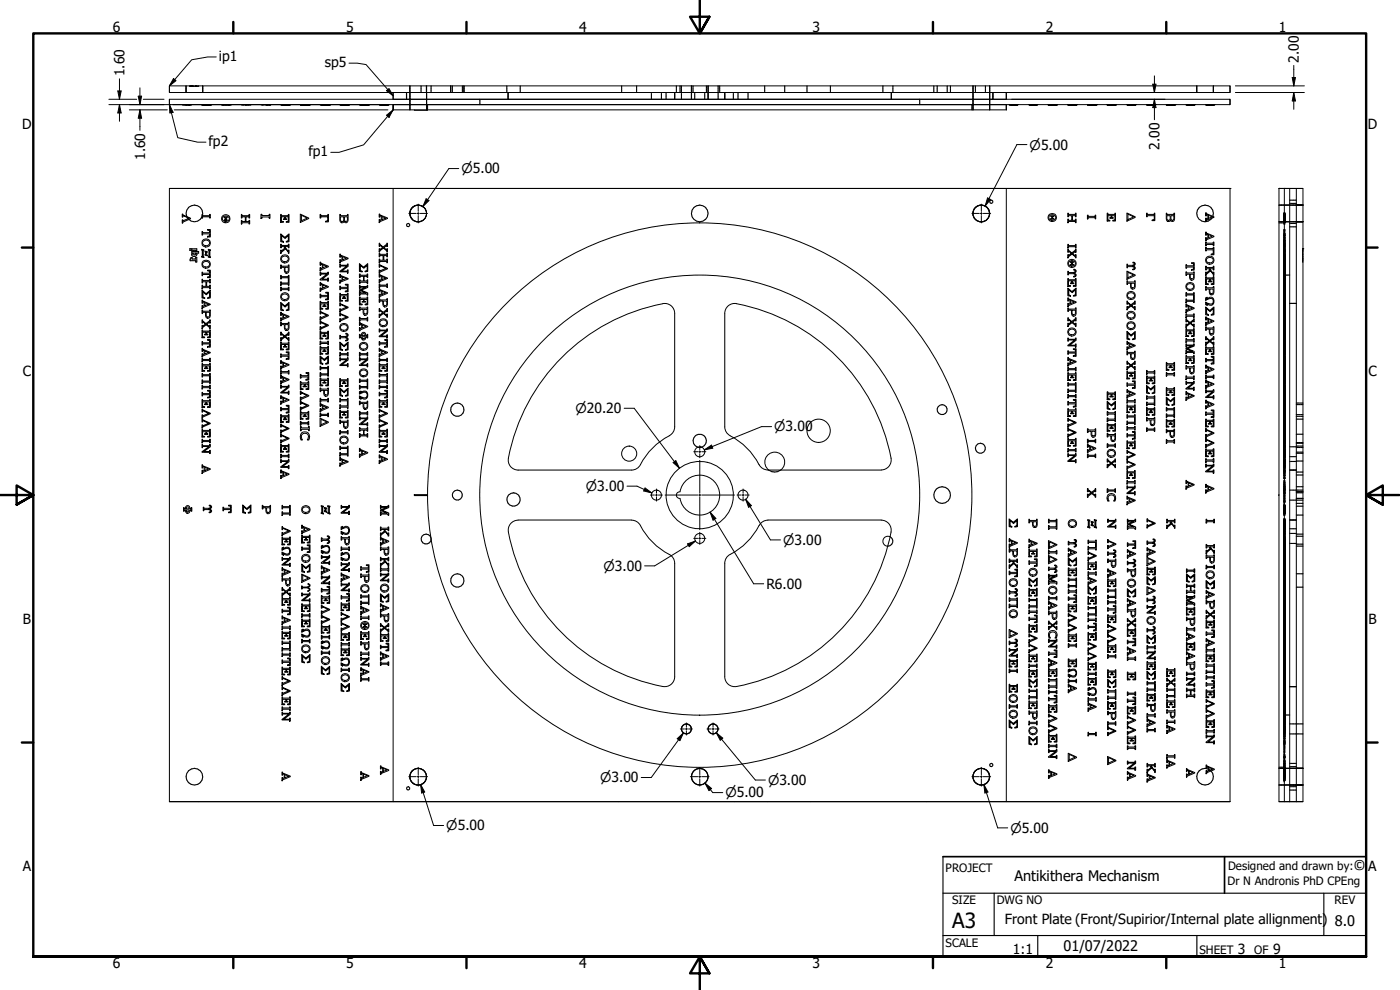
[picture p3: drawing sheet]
<svg xmlns="http://www.w3.org/2000/svg" width="420mm" height="297mm" viewBox="0 0 420 297" stroke-linecap="round" stroke-linejoin="round" font-family="sans-serif">
<defs><g id="words">
<text font-size="6.3" x="285.8" y="278.5">A3</text>
<g font-size="4.4">
<text x="406.2" y="261.1">©</text>
<text x="304.5" y="264.3">Antikithera Mechanism</text>
<text x="400.6" y="277.8">8.0</text>
<text x="319.2" y="285.4">01/07/2022</text>
</g>
<g font-size="4.2">
<text x="33.9" y="9.6">6</text>
<text x="103.8" y="9.6">5</text>
<text x="173.9" y="9.6">4</text>
<text x="243.8" y="9.6">3</text>
<text x="313.9" y="9.6">2</text>
<text x="383.8" y="9.6">1</text>
<text x="37.4" y="22.8" transform="rotate(-90 37.4 22.8)">1.60</text>
<text x="65.7" y="18.2">ip1</text>
<text x="97.5" y="20.1">sp5</text>
<text x="389.8" y="18.8" transform="rotate(-90 389.8 18.8)">2.00</text>
<text x="6.6" y="38.7">D</text>
<text x="410.5" y="38.7">D</text>
<text x="62.6" y="43.8">fp2</text>
<text x="92.5" y="46.9">fp1</text>
<text x="348" y="44.9" transform="rotate(-90 348 44.9)">2.00</text>
<text x="43.5" y="48" transform="rotate(-90 43.5 48)">1.60</text>
<text x="6.8" y="112.9">C</text>
<text x="410.7" y="112.9">C</text>
<text x="230" y="176.7">R6.00</text>
<text x="6.9" y="187.2">B</text>
<text x="410.7" y="187.2">B</text>
<text x="6.8" y="261.4">A</text>
<text x="410.6" y="261.4">A</text>
<text x="301.6" y="277.4">Front Plate (Front/Supirior/Internal plate allignment)</text>
<text x="304" y="286.3">1:1</text>
<text x="371.5" y="286.2">3</text>
<text x="382.1" y="286.2">9</text>
<text x="33.9" y="290.5">6</text>
<text x="103.8" y="290.5">5</text>
<text x="173.9" y="290.5">4</text>
<text x="243.8" y="290.5">3</text>
<text x="313.9" y="290.5">2</text>
<text x="383.8" y="290.5">1</text>
</g>
<g font-size="4">
<text x="309" y="44.9">⌀5.00</text>
<text x="138.5" y="52.1">⌀5.00</text>
<text x="172.7" y="124">⌀20.20</text>
<text x="232.4" y="129.4">⌀3.00</text>
<text x="175.9" y="147.3">⌀3.00</text>
<text x="235" y="163.4">⌀3.00</text>
<text x="181.1" y="171.2">⌀3.00</text>
<text x="180.1" y="234.8">⌀3.00</text>
<text x="217.7" y="239.3">⌀5.00</text>
<text x="230.5" y="235.5">⌀3.00</text>
<text x="133.9" y="249.2">⌀5.00</text>
<text x="303.2" y="249.8">⌀5.00</text>
</g>
<g font-size="3.5">
<text x="283.8" y="261.7">PROJECT</text>
<text x="368.6" y="261.1">Designed and drawn by:</text>
<text x="368.4" y="265.5">Dr N Andronis PhD CPEng</text>
<text x="285.8" y="271.3">SIZE</text>
<text x="299.1" y="271.3">DWG NO</text>
<text x="400.5" y="271.3">REV</text>
<text x="283.8" y="284">SCALE</text>
<text x="360" y="286.2">SHEET</text>
<text x="376.4" y="286.2">OF</text>
</g>
</g></defs>
<!-- layer: Hidden (ANSI) -->
<g fill="none" stroke="#000" stroke-width=".34">
<path d="M55.1 31.4v.1M55.3 31.4v.1M55.6 31.4v.1M55.8 31.4v.1M55.8 25.8v.2M55.8 26.1v.4M55.8 26.6v.4M55.8 27.1v.4M55.8 27.6v.2M55.9 31.4v.1M56 31.4v.1M56.1 31.4v.1"/>
<path d="M56.2 31.4v.1M56.5 31.4v.1M56.6 31.4v.1M56.7 31.4v.1M56.8 31.4v.1M56.9 31.4v.1M57 25.8h.1M57 31.4v.1M57.3 25.8l.4 .1M57.3 25.8v.1M57.4 25.8h.1M57.5 25.9h.1"/>
<path d="M57.5 25.8v.1M57.7 25.8v.1M57.9 25.8l.4 .1M58 25.8v.1M58.7 25.8l-.3 .1M59 25.8v.1M59.1 25.9h-.2M59.1 25.9h.2M59.1 25.8v.1M59.6 25.9h-.2M59.6 25.8h.1M60.7 31.4v.1"/>
<path d="M60.8 25.8v.2M60.8 26.1v.4M60.8 26.6v.4M60.8 27.1v.4M60.8 27.6v.2M60.9 31.4v.1M61 31.4v.1M61.1 31.4v.1M61.2 31.4v.1M61.3 31.4v.1M61.4 31.4v.1M61.5 31.4v.1"/>
<path d="M61.7 31.4v.1M61.8 31.4v.1M61.9 31.4v.1M62 31.4v.1M62.2 31.4v.1M62.3 31.4v.1M62.4 31.4v.1M62.5 31.4v.1M62.6 31.4v.1M62.7 31.4v.1M62.8 31.4v.1M62.9 31.4v.1"/>
<path d="M63 31.4v.1M63.1 31.4v.1M63.2 31.4v.1M66.7 31.4v.1M66.8 31.4v.1M66.9 31.4v.1M67 31.4v.1M67.1 31.4v.1M67.2 31.4v.1M67.3 31.4v.1M67.6 31.4v.1M67.9 31.4v.1"/>
<path d="M68.2 31.4v.1M68.3 31.4v.1M68.5 31.4v.1M68.6 31.4v.1M68.7 31.4v.1M68.8 31.4v.1M69 31.4v.1M69.2 31.4v.1M72.8 31.4v.1M73.1 31.4v.1M73.6 31.4v.1M73.7 31.4v.1"/>
<path d="M73.8 31.4v.1M74 31.4v.1M74.1 31.4v.1M74.5 31.4v.1M75.1 31.4v.1M78.7 31.4v.1M78.9 31.4v.1M79.8 31.4v.1M79.9 31.4v.1M80 31.4v.1M80.1 31.4v.1M80.2 31.4v.1"/>
<path d="M80.3 31.4v.1M80.4 31.4v.1M80.6 31.4v.1M80.9 31.4v.1M81 31.4v.1M81.1 31.4v.1M84.4 31.4v.1M84.5 31.4v.1M84.6 31.4v.1M84.7 31.4v.1M84.8 31.4v.1M84.9 31.4v.1"/>
<path d="M85 31.4v.1M85.1 31.4v.1M85.3 31.4v.1M85.4 31.4v.1M85.5 31.4v.1M85.6 31.4v.1M85.7 31.4v.1M85.8 31.4v.1M85.9 31.4v.1M86 31.4v.1M86.1 31.4v.1M86.2 31.4v.1"/>
<path d="M86.3 31.4v.1M86.4 31.4v.1M86.5 31.4v.1M86.6 31.4v.1M86.7 31.4v.1M86.8 31.4v.1M86.9 31.4v.1M87 31.4v.1M90.2 31.4v.1M90.3 31.4v.1M90.4 31.4v.1M90.5 31.4v.1"/>
<path d="M90.6 31.4v.1M90.7 31.4v.1M90.8 31.4v.1M90.9 31.4v.1M91 31.4v.1M91.1 31.4v.1M91.2 31.4v.1M91.3 31.4v.1M91.4 31.4v.1M91.6 31.4v.1M91.7 31.4v.1M91.8 31.4v.1"/>
<path d="M91.9 31.4v.1M92.1 31.4v.1M92.2 31.4v.1M92.3 31.4v.1M92.4 31.4v.1M92.5 31.4v.1M92.6 31.4v.1M92.8 31.4v.1M92.9 31.4v.1M96.4 31.4v.1M96.6 31.4v.1M96.7 31.4v.1"/>
<path d="M96.8 31.4v.1M96.9 31.4v.1M97 31.4v.1M97.1 31.4v.1M97.2 31.4v.1M97.3 31.4v.1M97.4 31.4v.1M97.5 31.4v.1M97.7 31.4v.1M97.8 31.4v.1M97.9 31.4v.1M98 31.4v.1"/>
<path d="M98.1 31.4v.1M98.2 31.4v.1M98.3 31.4v.1M98.4 31.4v.1M98.5 31.4v.1M98.6 31.4v.1M98.8 31.4v.1M98.9 31.4v.1M99 31.4v.1M102.1 31.4v.1M102.2 31.4v.1M102.3 31.4v.1"/>
<path d="M102.4 31.4v.1M102.5 31.4v.1M102.6 31.4v.1M102.7 31.4v.1M102.8 31.4v.1M102.9 31.4v.1M103 31.4v.1M103.1 31.4v.1M103.2 31.4v.1M103.3 31.4v.1M103.4 31.4v.1M103.5 31.4v.1"/>
<path d="M103.6 31.4v.1M103.7 31.4v.1M103.8 31.4v.1M103.9 31.4v.1M104 31.4v.1M104.1 31.4v.1M104.2 31.4v.1M104.3 31.4v.1M104.4 31.4v.1M104.5 31.4v.1M104.6 31.4v.1M104.7 31.4v.1"/>
<path d="M108 31.4v.1M108.1 31.4v.1M108.2 31.4v.1M108.3 31.4v.1M108.4 31.4v.1M108.5 31.4v.1M108.6 31.4v.1M108.7 31.4v.1M108.8 31.4v.1M108.9 31.4v.1M109.1 31.4v.1M109.2 31.4v.1"/>
<path d="M109.3 31.4v.1M109.4 31.4v.1M109.5 31.4v.1M109.6 31.4v.1M109.7 31.4v.1M109.8 31.4v.1M109.9 31.4v.1M110 31.4v.1M110.1 31.4v.1M110.2 31.4v.1M110.3 31.4v.1M110.4 31.4v.1"/>
<path d="M110.5 31.4v.1M110.6 31.4v.1M110.7 31.4v.1M113.9 31.4v.1M114.1 31.4v.1M114.2 31.4v.1M114.3 31.4v.1M114.4 31.4v.1M114.5 31.4v.1M114.6 31.4v.1M114.7 31.4v.1M114.8 31.4v.1"/>
<path d="M114.9 31.4v.1M115 31.4v.1M115.1 31.4v.1M115.2 31.4v.1M115.3 31.4v.1M115.4 31.4v.1M115.5 31.4v.1M115.6 31.4v.1M115.7 31.4v.1M115.8 31.4v.1M115.9 31.4v.1M116 31.4v.1"/>
<path d="M116.1 31.4v.1M116.3 31.4v.1M116.4 31.4v.1M116.5 31.4v.1M122 27.8v.2M122 28.1v.4M122 28.6v.4M122 29.1v.4M122 29.6v.2M123 25.8v.2M123 26.1v.4M123 26.6v.4"/>
<path d="M123 27.1v.4M123 27.6v.2M123 27.6v.4M123 28.1v.4M123 28.6v.4M123 29.1v.4M123 29.6v.4M123 30.1v.4M123 30.6v.5M123 31.1v.5M123 31.7v.4M123 32.2v.5"/>
<path d="M123 32.8v.2M126.4 25.8v.2M126.4 26.1v.4M126.4 26.6v.4M126.4 27.1v.4M126.4 27.6v.2M128 25.8v.2M128 26.1v.4M128 26.6v.4M128 27.1v.4M128 27.6v.4M128 28.1v.4"/>
<path d="M128 28.6v.4M128 29.1v.4M128 29.6v.4M128 30.1v.4M128 30.6v.5M128 31.1v.5M128 31.7v.4M128 32.2v.5M128 32.8v.2M128.3 31.4v.2M128.3 31.7v.4M128.3 32.2v.5"/>
<path d="M128.3 32.8v.2M129.4 25.8v.2M129.4 26.1v.4M129.4 26.6v.4M129.4 27.1v.4M129.4 27.6v.2M135.3 25.8v.2M135.3 26.1v.4M135.3 26.6v.4M135.3 27.1v.4M135.3 27.6v.2M135.8 25.8v.2"/>
<path d="M135.8 26.1v.4M135.8 26.6v.4M135.8 27.1v.4M135.8 27.6v.2M138.8 25.8v.2M138.8 26.1v.4M138.8 26.6v.4M138.8 27.1v.4M138.8 27.6v.2M139.2 25.8v.2M139.2 26.1v.4M139.2 26.6v.4"/>
<path d="M139.2 27.1v.4M139.2 27.6v.2M144 29.8v.2M144 30.1v.4M144 30.6v.5M144 31.1v.3M152.1 25.8v.2M152.1 26.1v.4M152.1 26.6v.4M152.1 27.1v.4M152.1 27.6v.2M152.5 27.8v.2"/>
<path d="M152.5 28.1v.4M152.5 28.6v.4M152.5 29.1v.4M152.5 29.6v.2M156.1 25.8v.2M156.1 26.1v.4M156.1 26.6v.4M156.1 27.1v.4M156.1 27.6v.2M186.6 25.8v.2M186.6 26.1v.4M186.6 26.6v.4"/>
<path d="M186.6 27.1v.4M186.6 27.6v.2M191.1 25.8v.2M191.1 26.1v.4M191.1 26.6v.4M191.1 27.1v.4M191.1 27.6v.2M195.5 27.8v.2M195.5 28.1v.4M195.5 28.6v.4M195.5 29.1v.4M195.5 29.6v.2"/>
<path d="M198.5 27.8v.2M198.5 28.1v.4M198.5 28.6v.4M198.5 29.1v.4M198.5 29.6v.2M199.9 27.8v.2M199.9 28.1v.4M199.9 28.6v.4M199.9 29.1v.4M199.9 29.6v.2M202.5 27.8v.2M202.5 28.1v.4"/>
<path d="M202.5 28.6v.4M202.5 29.1v.4M202.5 29.6v.2M203 25.8v.2M203 26.1v.4M203 26.6v.4M203 27.1v.4M203 27.6v.2M204.1 25.8v.2M204.1 26.1v.4M204.1 26.6v.4M204.1 27.1v.4"/>
<path d="M204.1 27.6v.2M204.5 25.8v.2M204.5 26.1v.4M204.5 26.6v.4M204.5 27.1v.4M204.5 27.6v.4M204.5 28.1v.4M204.5 28.6v.4M204.5 29.1v.4M204.5 29.6v.2M207.5 25.8v.2M207.5 26.1v.4"/>
<path d="M207.5 26.6v.4M207.5 27.1v.4M207.5 27.6v.4M207.5 28.1v.4M207.5 28.6v.4M207.5 29.1v.4M207.5 29.6v.2M208 25.8v.2M208 26.1v.4M208 26.6v.4M208 27.1v.4M208 27.6v.2"/>
<path d="M208.5 27.8v.2M208.5 28.1v.4M208.5 28.6v.4M208.5 29.1v.4M208.5 29.6v.2M211.5 27.8v.2M211.5 28.1v.4M211.5 28.6v.4M211.5 29.1v.4M211.5 29.6v.2M212 25.8v.2M212 26.1v.4"/>
<path d="M212 26.6v.4M212 27.1v.4M212 27.6v.2M212.5 25.8v.2M212.5 26.1v.4M212.5 26.6v.4M212.5 27.1v.4M212.5 27.6v.4M212.5 28.1v.4M212.5 28.6v.4M212.5 29.1v.4M212.5 29.6v.2"/>
<path d="M215.5 25.8v.2M215.5 26.1v.4M215.5 26.6v.4M215.5 27.1v.4M215.5 27.6v.4M215.5 28.1v.4M215.5 28.6v.4M215.5 29.1v.4M215.5 29.6v.2M216 25.8v.2M216 26.1v.4M216 26.6v.4"/>
<path d="M216 27.1v.4M216 27.6v.2M217.5 27.8v.2M217.5 28.1v.4M217.5 28.6v.4M217.5 29.1v.4M217.5 29.6v.2M220.1 27.8v.2M220.1 28.1v.4M220.1 28.6v.4M220.1 29.1v.4M220.1 29.6v.2"/>
<path d="M221.5 27.8v.2M221.5 28.1v.4M221.5 28.6v.4M221.5 29.1v.4M221.5 29.6v.2M224.5 27.8v.2M224.5 28.1v.4M224.5 28.6v.4M224.5 29.1v.4M224.5 29.6v.2M229.5 25.8v.2M229.5 26.1v.4"/>
<path d="M229.5 26.6v.4M229.5 27.1v.4M229.5 27.6v.2M235.5 25.8v.2M235.5 26.1v.4M235.5 26.6v.4M235.5 27.1v.4M235.5 27.6v.2M242.2 25.8v.2M242.2 26.1v.4M242.2 26.6v.4M242.2 27.1v.4"/>
<path d="M242.2 27.6v.2M249.2 25.8v.2M249.2 26.1v.4M249.2 26.6v.4M249.2 27.1v.4M249.2 27.6v.2M265 25.8v.2M265 26.1v.4M265 26.6v.4M265 27.1v.4M265 27.6v.2M267.5 27.8v.2"/>
<path d="M267.5 28.1v.4M267.5 28.6v.4M267.5 29.1v.4M267.5 29.6v.2M268 25.8v.2M268 26.1v.4M268 26.6v.4M268 27.1v.4M268 27.6v.2M276 29.8v.2M276 30.1v.4M276 30.6v.5"/>
<path d="M276 31.1v.3M280.2 25.8v.2M280.2 26.1v.4M280.2 26.6v.4M280.2 27.1v.4M280.2 27.6v.2M281.3 25.8v.2M281.3 26.1v.4M281.3 26.6v.4M281.3 27.1v.4M281.3 27.6v.2M284.3 25.8v.2"/>
<path d="M284.3 26.1v.4M284.3 26.6v.4M284.3 27.1v.4M284.3 27.6v.2M285.2 25.8v.2M285.2 26.1v.4M285.2 26.6v.4M285.2 27.1v.4M285.2 27.6v.2M291.7 31.4v.2M291.7 31.7v.4M291.7 32.2v.5"/>
<path d="M291.7 32.8v.2M292 25.8v.2M292 26.1v.4M292 26.6v.4M292 27.1v.4M292 27.6v.4M292 28.1v.4M292 28.6v.4M292 29.1v.4M292 29.6v.4M292 30.1v.4M292 30.6v.5"/>
<path d="M292 31.1v.5M292 31.7v.4M292 32.2v.5M292 32.8v.2M292.7 25.8v.2M292.7 26.1v.4M292.7 26.6v.4M292.7 27.1v.4M292.7 27.6v.2M295.7 25.8v.2M295.7 26.1v.4M295.7 26.6v.4"/>
<path d="M295.7 27.1v.4M295.7 27.6v.2M297 25.8v.2M297 26.1v.4M297 26.6v.4M297 27.1v.4M297 27.6v.4M297 28.1v.4M297 28.6v.4M297 29.1v.4M297 29.6v.4M297 30.1v.4"/>
<path d="M297 30.6v.5M297 31.1v.5M297 31.7v.4M297 32.2v.5M297 32.8v.2M298 27.8v.2M298 28.1v.4M298 28.6v.4M298 29.1v.4M298 29.6v.2M302 27.8v.2M302 28.1v.4"/>
<path d="M302 28.6v.4M302 29.1v.4M302 29.6v.2M302 31.4v.2M302 31.7v.4M302 32.2v.5M302 32.8v.2M303 31.4v.1M303.1 31.4v.1M303.2 31.4v.1M303.4 31.4v.1M303.5 31.4v.1"/>
<path d="M303.7 31.4v.1M303.8 31.4v.1M304 31.4v.1M304.1 31.4v.1M304.2 31.4v.1M304.3 31.4v.1M304.5 31.4v.1M304.6 31.4v.1M304.7 31.4v.1M304.8 31.4v.1M304.9 31.4v.1M305 31.4v.1"/>
<path d="M305.1 31.4v.1M305.2 31.4v.1M308.9 31.4v.1M309.1 31.4v.1M309.2 31.4v.1M309.4 31.4v.1M309.5 31.4v.1M309.6 31.4v.1M309.8 31.4v.1M310 31.4v.1M310.1 31.4v.1M310.2 31.4v.1"/>
<path d="M310.4 31.4v.1M310.6 31.4v.1M310.7 31.4v.1M310.8 31.4v.1M310.9 31.4v.1M311 31.4v.1M311.1 31.4v.1M314.7 31.4v.1M314.8 31.4v.1M314.9 31.4v.1M315 31.4v.1M315.2 31.4v.1"/>
<path d="M315.3 31.4v.1M315.4 31.4v.1M315.5 31.4v.1M315.6 31.4v.1M315.7 31.4v.1M315.8 31.4v.1M315.9 31.4v.1M316 31.4v.1M316.1 31.4v.1M316.3 31.4v.1M316.4 31.4v.1M316.5 31.4v.1"/>
<path d="M316.6 31.4v.1M316.7 31.4v.1M316.8 31.4v.1M316.9 31.4v.1M317 31.4v.1M320.5 31.4v.1M320.6 31.4v.1M320.7 31.4v.1M320.8 31.4v.1M320.9 31.4v.1M321 31.4v.1M321.1 31.4v.1"/>
<path d="M321.2 31.4v.1M321.3 31.4v.1M321.4 31.4v.1M321.5 31.4v.1M321.6 31.4v.1M321.7 31.4v.1M321.8 31.4v.1M321.9 31.4v.1M322 31.4v.1M322.1 31.4v.1M322.2 31.4v.1M322.3 31.4v.1"/>
<path d="M322.4 31.4v.1M322.5 31.4v.1M322.6 31.4v.1M322.7 31.4v.1M322.8 31.4v.1M322.9 31.4v.1M323 31.4v.1M326.4 31.4v.1M326.5 31.4v.1M326.6 31.4v.1M326.7 31.4v.1M326.8 31.4v.1"/>
<path d="M326.9 31.4v.1M327 31.4v.1M327.1 31.4v.1M327.2 31.4v.1M327.3 31.4v.1M327.4 31.4v.1M327.6 31.4v.1M327.7 31.4v.1M327.8 31.4v.1M327.9 31.4v.1M328 31.4v.1M328.1 31.4v.1"/>
<path d="M328.2 31.4v.1M328.3 31.4v.1M328.4 31.4v.1M328.5 31.4v.1M328.6 31.4v.1M328.7 31.4v.1M328.8 31.4v.1M328.9 31.4v.1M329 31.4v.1M329.1 31.4v.1M332.3 31.4v.1M332.4 31.4v.1"/>
<path d="M332.5 31.4v.1M332.6 31.4v.1M332.7 31.4v.1M332.9 31.4v.1M333 31.4v.1M333.1 31.4v.1M333.2 31.4v.1M333.3 31.4v.1M333.5 31.4v.1M333.6 31.4v.1M333.7 31.4v.1M333.8 31.4v.1"/>
<path d="M333.9 31.4v.1M334 31.4v.1M334.1 31.4v.1M334.2 31.4v.1M334.3 31.4v.1M334.4 31.4v.1M334.5 31.4v.1M334.6 31.4v.1M334.7 31.4v.1M334.8 31.4v.1M338.3 31.4v.1M338.4 31.4v.1"/>
<path d="M338.5 31.4v.1M338.6 31.4v.1M338.7 31.4v.1M338.8 31.4v.1M338.9 31.4v.1M339 31.4v.1M339.1 31.4v.1M339.2 31.4v.1M339.3 31.4v.1M339.4 31.4v.1M339.5 31.4v.1M339.6 31.4v.1"/>
<path d="M339.7 31.4v.1M339.8 31.4v.1M339.9 31.4v.1M340 31.4v.1M340.1 31.4v.1M340.2 31.4v.1M340.3 31.4v.1M340.4 31.4v.1M340.5 31.4v.1M340.6 31.4v.1M340.7 31.4v.1M344.2 31.4v.1"/>
<path d="M344.3 31.4v.1M344.4 31.4v.1M344.5 31.4v.1M344.6 31.4v.1M344.7 31.4v.1M344.8 31.4v.1M344.9 31.4v.1M345 31.4v.1M345.1 31.4v.1M345.2 31.4v.1M345.3 31.4v.1M345.4 31.4v.1"/>
<path d="M345.5 31.4v.1M345.6 31.4v.1M345.7 31.4v.1M345.8 31.4v.1M345.9 31.4v.1M346 31.4v.1M346.1 31.4v.1M346.2 31.4v.1M346.3 31.4v.1M346.4 31.4v.1M346.5 31.4v.1M346.6 31.4v.1"/>
<path d="M350.1 31.4v.1M350.3 31.4v.1M350.4 31.4v.1M350.5 31.4v.1M350.8 31.4v.1M350.9 31.4v.1M351 31.4v.1M351.1 31.4v.1M351.2 31.4v.1M351.3 31.4v.1M351.4 31.4v.1M351.5 31.4v.1"/>
<path d="M351.6 31.4v.1M351.7 31.4v.1M351.8 31.4v.1M352 31.4v.1M352.1 31.4v.1M352.2 31.4v.1M352.3 31.4v.1M352.4 31.4v.1M352.5 31.4v.1M352.6 31.4v.1M356 31.4v.1M356.1 31.4v.1"/>
<path d="M356.2 31.4v.1M356.3 31.4v.1M356.4 31.4v.1M356.5 31.4v.1M356.6 31.4v.1M356.7 31.4v.1M356.8 31.4v.1M356.9 31.4v.1M357 31.4v.1M357.1 31.4v.1M357.2 31.4v.1M357.3 31.4v.1"/>
<path d="M357.4 31.4v.1M357.5 31.4v.1M357.6 31.4v.1M357.7 31.4v.1M357.8 31.4v.1M357.9 31.4v.1M358 31.4v.1M358.1 31.4v.1M358.2 31.4v.1M358.3 31.4v.1M358.4 31.4v.1M359.2 25.8v.2"/>
<path d="M359.2 26.1v.4M359.2 26.6v.4M359.2 27.1v.4M359.2 27.6v.2M361.9 31.4v.1M362.1 31.4v.1M362.2 31.4v.1M362.3 31.4v.1M362.4 31.4v.1M362.5 31.4v.1M362.6 31.4v.1M362.7 31.4v.1"/>
<path d="M362.8 31.4v.1M362.9 31.4v.1M363 31.4v.1M363.1 31.4v.1M363.2 31.4v.1M363.3 31.4v.1M363.4 31.4v.1M363.5 31.4v.1M363.6 31.4v.1M363.7 31.4v.1M363.8 31.4v.1M363.9 31.4v.1"/>
<path d="M364 31.4v.1M364.1 31.4v.1M364.2 25.8v.2M364.2 26.1v.4M364.2 26.6v.4M364.2 27.1v.4M364.2 27.6v.2M364.2 31.4v.1M364.3 31.4v.1M369.1 25.8v.2M369.1 26.1v.4M369.1 26.6v.4"/>
<path d="M369.1 27.1v.4M369.1 27.6v.2M369.1 29.8v.2M369.1 30.1v.4M369.1 30.6v.5M369.1 31.1v.3M55.9 64v.4M55.9 64.5l.1 .5M56 63.4l-.1 .4M56.1 65.1l.2 .4M56.2 62.9l-.2 .4M56.4 65.6l.3 .3"/>
<path d="M56.5 62.4l-.2 .4M56.8 65.9l.4 .3M56.9 62l-.3 .3M57 75l.1 .1M57.1 78l.2 .2M57.1 74.6l-.1 .2M57.1 77.7v.2M57.2 74.6l.2 .2M57.3 66.3l.4 .1M57.3 77.5l-.1 .2M57.4 75l-.2 .1M57.4 78.2h.4"/>
<path d="M57.4 61.7l-.3 .3M57.4 77.3l-.1 .1M57.6 75l.1 .1M57.6 75.8l.1 .3M57.6 76.3v.3M57.6 77.3l.1 .1M57.6 76.7l.4 .2M57.7 77.6l.2 .1M57.7 74.7l-.1 .1M57.8 75.5l-.2 .1M57.8 66.4l.5 .1M57.9 75.1h.4"/>
<path d="M57.9 74.7h.4M57.9 75.5h.4M57.9 76.1l.1 .3M58 78.2h.4M58 77.7h.4M58 61.6l-.5 .1M58.1 61.6h.5M58.3 75.9l-.3 .1M58.4 75.1h.4M58.4 74.7h.4M58.4 75.5h.4M58.4 75.9h.3l-.1 .5"/>
<path d="M58.5 78.2l.2 .1M58.5 76.9h-.4M58.5 76.4h-.4M58.7 61.6l.4 .1M58.7 77.6l-.2 .1M58.7 78.5l.1 .1M58.8 77.3l-.1 .1M58.8 66.4l-.4 .1M58.9 74.7l.2 .1M58.9 75.5h.4M59 76.7l-.4 .2M59 77.3l.1 .2"/>
<path d="M59.1 75l-.2 .1M59.1 77.7v.5M59.1 78.3l-.1 .3M59.1 76.2v.3M59.2 75.9l-.2 .2M59.3 61.7l.3 .3M59.4 66.3l-.4 .1M59.4 75.5l.2 .1M59.6 75.8l-.2 .1M59.7 62l.4 .3M59.9 65.9l-.4 .3M60.2 62.4l.3 .4"/>
<path d="M60.3 65.6l-.3 .3M60.5 62.9l.2 .4M60.6 65.1l-.3 .4M60.7 63.4l.1 .4M60.7 64.5v.5M60.8 64v.4M122 67.6l.3 .4M122.3 67.1l-.3 .4M122.4 67.1l.4 .1M122.9 67.8l-.4 .2M122.9 67.3v.4M123 64.1l.1 .4-.1-.4"/>
<path d="M123.1 63.5l-.1 .5M123.1 64.6l.1 .5M123.1 63.6l-.1 .4M123.2 63l-.1 .4M123.3 62.9l.2-.3-.2 .3M123.3 65.1l.2 .4M123.3 65.2l.3 .3M123.6 62.4l.3-.3-.3 .4M123.6 65.6l.1 .2-.1-.2M124.4 61.8l-.4 .3M124.9 61.7l-.4 .1M124.9 61.6l-.4 .2"/>
<path d="M125.4 61.5l-.4 .1M125.6 61.5l.4 .1M126.5 61.8l-.4-.1 .4 .1M126.6 61.8l.4 .3M127.1 62.1l.2 .2M207.5 64l.1 .4M207.6 64.5l.1 .5M207.6 63.4v.4M207.7 65.1l.3 .4M207.9 62.9l-.3 .4M208.1 65.6l.3 .3M208.2 62.4l-.3 .4"/>
<path d="M208.4 65.9l.4 .3M208.6 62l-.4 .3M209 66.3l.4 .1M209.1 61.7l-.4 .3M209.5 66.4l.4 .1M209.7 61.6l-.5 .1M209.8 61.6h.4M210.4 61.6l.4 .1M210.5 66.4l-.4 .1M210.9 61.7l.4 .3M211.1 66.3l-.5 .1M211.4 62l.4 .3"/>
<path d="M211.5 65.9l-.3 .3M211.8 62.4l.3 .4M211.9 65.6l-.3 .3M212.2 62.9l.1 .4M212.3 65.1l-.3 .4M212.4 63.4l.1 .4M212.4 64.5l-.1 .5M212.5 64l-.1 .4M292.1 63.9l-.1 .2M292.1 63.3v.5M292.4 62.8l-.3 .4M292.7 62.3l-.3 .4"/>
<path d="M293.1 62l-.4 .3M293.4 61.8l-.4 .3M293.6 61.7l-.4 .2M293.9 61.7l-.4 .1M294.1 61.6l-.4 .1M294.2 61.5h.5M294.4 61.5l-.4 .1M294.6 61.5l.4 .1M294.8 61.6l.4 .1M295.1 61.7l.4 .1M295.3 61.7l.4 .2M295.6 61.8l.4 .3"/>
<path d="M295.8 62l.4 .2M296.1 62.1l.3 .4M296.3 62.3l.4 .6M296.4 65.6l-.2 .2M296.6 62.7l.2 .4M296.7 65.1l-.2 .4M296.8 63l.1 .4M296.8 63.2l.1 .5M296.9 64.6l-.1 .5M296.9 63.5l.1 .5M297 64.1l-.1 .4M297 63.8v.2"/>
<path d="M297.1 60.6l.2 .3M297.3 60.1l-.3 .4M297.4 60.1l.4 .1M297.9 60.8l-.4 .2M297.9 60.3v.4M359.2 64v.4M359.2 64.5l.1 .5M359.3 63.4l-.1 .4M359.4 65.1l.3 .4M359.5 62.9l-.2 .4M359.7 65.6l.3 .3M359.8 62.4l-.3 .4"/>
<path d="M360.1 65.9l.4 .3M360.3 62l-.4 .3M360.6 66.3l.4 .1M360.8 61.7l-.5 .3M361.1 66.4l.5 .1M361.3 61.6l-.5 .1M361.4 61.6h.5M362 61.6l.5 .1M362.2 66.4l-.5 .1M362.5 61.7l.5 .3M362.7 66.3l-.4 .1M363.1 62l.3 .3"/>
<path d="M363.2 65.9l-.4 .3M363.5 62.4l.3 .4M363.6 65.6l-.3 .3M363.8 62.9l.2 .4M363.9 65.1l-.3 .4M364 63.4l.1 .4M364.1 64.5l-.1 .5M364.2 64l-.1 .4M383.8 66.5h.2M383.8 66.9h.2M383.8 61.5h.2M384.2 66.5h.4"/>
<path d="M384.2 66.9h.4M384.2 61.5h.4M384.7 66.5h.4M384.7 66.9h.4M384.7 61.5h.4M385.2 66.5h.5M385.2 66.9h.2M385.2 61.5h.5M385.4 66.8v.2M385.4 67.1v.1M385.4 68.9v.3M385.4 69.3v.3"/>
<path d="M385.4 72.2v.1M385.4 72.4v.2M385.4 75.1h.1M385.4 74.6h.1M385.4 76.9h.1M385.4 75.5h.1M385.4 78.6h.1M385.4 78.2h.1M385.4 77.2h.1M385.4 77.7h.1M385.4 79.1h.1M385.4 78.4h.1"/>
<path d="M385.4 78.7h.1M385.4 78.9h.1M385.4 79.4h.1M385.4 79.6h.1M385.4 79.9h.1M385.4 80h.1M385.4 78.3h.1M385.4 78.1h.1M385.4 70.9h.1M385.4 70.8h.1M385.4 70.1h.1M385.4 70.6h.1"/>
<path d="M385.4 69.5h.1M385.4 69.8h.1M385.4 69.2h.1M385.4 69.1h.1M385.4 68.9h.1M385.4 71.1h.1M385.4 65.1h.1M385.4 65.3h.1M385.4 65.9h.1M385.4 66.2h.1M385.4 65.5h.1M385.4 64.9h.1"/>
<path d="M385.4 64.8h.1M385.4 65.7h.1M385.4 66.3h.1M385.4 65.8h.1M385.4 65.4h.1M385.4 64.7h.1M385.4 64.4h.1M385.4 64.6h.1M385.4 65h.1M385.4 66.7h.1M385.4 64.3h.1M385.4 75.3h.1"/>
<path d="M385.4 74.4h.1M385.4 73.6h.1M385.4 73.2h.1M385.4 74.3h.1M385.4 73.9h.1M385.4 75.4h.1M385.4 75h.1M385.4 76h.1M385.4 75.7h.1M385.4 66.4h.1M385.4 65.6h.1M385.4 64.2h.1"/>
<path d="M385.4 66h.1M385.4 66.1h.1M385.4 76.3h.1M385.4 77h.1M385.4 76.7h.1M385.4 78.5h.1M385.4 65.2h.1M385.4 74.9h.1M385.4 74.2h.1M385.4 73.5h.1M385.4 74.1h.1M385.4 73h.1"/>
<path d="M385.4 75.6h.1M385.4 79.7h.1M385.4 79.5h.1M385.4 77.9h.1M385.4 77.5h.1M385.4 78h.1M385.4 76.2h.1M385.4 76.5h.1M385.4 77.6h.1M385.4 79.8h.1M385.4 71.2h.1M385.4 72.5h.1"/>
<path d="M385.4 72.7h.1M385.4 72.2h.1M385.4 71.6h.1M385.4 77.3h.1M385.4 76.8h.1M385.4 77.8h.1M385.4 76.6h.1M385.4 67.2h.1M385.4 72.8h.1M385.4 72h.1M385.4 72.3h.1M385.4 73.7h.1"/>
<path d="M385.4 73.1h.1M385.4 71.7h.1M385.4 71.8h.1M385.4 73.8h.1M385.4 74.8h.1M385.4 75.2h.1M385.4 76.4h.1M385.4 66.9h.1M385.4 75.9h.1M385.4 74.7h.1M385.4 76.1h.1M385.4 64.5h.1"/>
<path d="M385.4 79.2h.1M385.4 79.3h.1M385.4 78.8h.1M385.4 79h.1M385.4 63.9h.1M385.4 70.3h.1M385.4 71.3h.1M385.4 71.4h.1M385.4 73.3h.1M385.4 74h.1M385.4 64.1h.1M385.7 66.5h.5"/>
<path d="M385.7 61.5h.5M386.3 66.5h.4M386.3 61.5h.4M386.8 66.5h.4M386.8 61.5h.4M387.1 60.1h.1M387.1 61h.1M387.1 67h.1M387.1 68.1h.1M387.3 66.5h.4M387.3 61.5h.4M387.3 60.1h.4"/>
<path d="M387.3 61h.4M387.3 67h.4M387.3 68.1h.4M387.9 66.5h.3M387.9 61.5h.3M387.9 60.1h.3M387.9 61h.3M387.9 67h.3M387.9 68.1h.3M388.3 66.5h.4M388.3 61.5h.4M388.3 60.1h.4"/>
<path d="M388.3 61h.4M388.3 67h.4M388.3 68.1h.4M388.8 66.5h.5M388.8 60.1h.2M388.8 61h.2M388.8 67h.2M388.8 68.1h.2M389 66.5h.3M389.3 61.5h-.5M389.3 66.5h.4M389.3 61.5h.4"/>
<path d="M389.8 66.5h.4M389.8 61.5h.4M390.4 66.5h.3M390.4 61.5h.3M390.8 66.5h.2M390.8 61.5h.2M390.9 75l.1 .1M390.9 76.5h.1M390.9 76.7l.1 .2M390.9 75.8l.1 .1M390.9 78.3l.1 .3M390.9 77.6h.1"/>
<path d="M390.9 75.9v.2M390.9 76.2v.4M391 74.6l-.1 .2M391 75.5l-.1 .1M391 77.8v.4M391 77.3l-.1 .2M385.4 99.3h.1M385.4 99h.1M385.4 99.7h.1M385.4 87h.1M385.4 88.1h.1M385.4 89.4h.1"/>
<path d="M385.4 89.6h.1M385.4 89.1h.1M385.4 87.5h.1M385.4 88.5h.1M385.4 83h.1M385.4 82.4h.1M385.4 82.7h.1M385.4 81.6h.1M385.4 82h.1M385.4 81.4h.1M385.4 81.2h.1M385.4 81h.1"/>
<path d="M385.4 83.3h.1M385.4 80.1h.1M385.4 80.3h.1M385.4 80.4h.1M385.4 99.9h.1M385.4 99.6h.1M385.4 98.7h.1M385.4 98.3h.1M385.4 97.4h.1M385.4 98.8h.1M385.4 97.8h.1M385.4 96.7h.1"/>
<path d="M385.4 99.2h.1M385.4 94.4h.1M385.4 95.4h.1M385.4 94.9h.1M385.4 95.3h.1M385.4 95.7h.1M385.4 94.1h.1M385.4 94.7h.1M385.4 93.7h.1M385.4 93.9h.1M385.4 95h.1M385.4 96h.1"/>
<path d="M385.4 96.3h.1M385.4 86.1h.1M385.4 87.2h.1M385.4 86.9h.1M385.4 94.5h.1M385.4 93.8h.1M385.4 94.2h.1M385.4 93.2h.1M385.4 93.5h.1M385.4 89.7h.1M385.4 89h.1M385.4 88.2h.1"/>
<path d="M385.4 88.6h.1M385.4 88h.1M385.4 87.9h.1M385.4 87.7h.1M385.4 89.9h.1M385.4 85.5h.1M385.4 86.4h.1M385.4 86h.1M385.4 86.3h.1M385.4 86.7h.1M385.4 86.5h.1M385.4 85.2h.1"/>
<path d="M385.4 85.7h.1M385.4 84.7h.1M385.4 85h.1M385.4 87.3h.1M385.4 98.1h.1M385.4 97.9h.1M385.4 97.5h.1M385.4 97.6h.1M385.4 98.6h.1M385.4 99.1h.1M385.4 98.4h.1M385.4 97.3h.1"/>
<path d="M385.4 97.1h.1M385.4 98h.1M385.4 99.4h.1M385.4 92.6h.1M385.4 92.9h.1M385.4 92.1h.1M385.4 91.3h.1M385.4 91.8h.1M385.4 90.8h.1M385.4 91.1h.1M385.4 92.3h.1M385.4 93.3h.1"/>
<path d="M385.4 86.6h.1M385.4 85.8h.1M385.4 86.2h.1M385.4 85.6h.1M385.4 85.3h.1M385.4 84h.1M385.4 83.6h.1M385.4 83.9h.1M385.4 84.3h.1M385.4 84.1h.1M385.4 82.8h.1M385.4 82.3h.1"/>
<path d="M385.4 82.6h.1M385.4 83.7h.1M385.4 84.6h.1M385.4 84.9h.1M385.4 96.9h.1M385.4 89.5h.1M385.4 91.4h.1M385.4 91.2h.1M385.4 90.5h.1M385.4 90.6h.1M385.4 82.2h.1M385.4 82.9h.1"/>
<path d="M385.4 85.1h.1M385.4 96.5h.1M385.4 96.1h.1M385.4 96.8h.1M385.4 97.7h.1M385.4 97h.1M385.4 95.8h.1M385.4 85.9h.1M385.4 83.4h.1M385.4 83.8h.1M385.4 83.2h.1M385.4 82.5h.1"/>
<path d="M385.4 84.5h.1M385.4 84.8h.1M385.4 80.9h.1M385.4 81.3h.1M385.4 80.5h.1M385.4 80.2h.1M385.4 80.6h.1M385.4 81.7h.1M385.4 81.9h.1M385.4 87.4h.1M385.4 88.3h.1M385.4 87.8h.1"/>
<path d="M385.4 88.4h.1M385.4 87.1h.1M385.4 89.2h.1M385.4 91.6h.1M385.4 90.3h.1M385.4 91.5h.1M385.4 91.7h.1M385.4 91.9h.1M385.4 90.7h.1M385.4 93.1h.1M385.4 94.6h.1M385.4 95.2h.1"/>
<path d="M385.4 81.5h.1M385.4 81.1h.1M385.4 92.8h.1M385.4 94h.1M385.4 92.4h.1M385.4 95.6h.1M385.4 90.2h.1M385.4 90h.1M385.4 88.8h.1M385.4 95.9h.1M385.4 95.1h.1M385.4 94.3h.1"/>
<path d="M385.4 94.8h.1M385.4 90.4h.1M385.4 92h.1M385.4 97.2h.1M385.4 81.8h.1M385.4 88.9h.1M385.4 88.7h.1M385.4 90.1h.1M385.4 93h.1M385.4 92.7h.1M385.4 91h.1M385.4 93.4h.1"/>
<path d="M385.4 95.5h.1M385.4 96.6h.1M385.4 99.5h.1M385.4 98.9h.1M385.4 99.8h.1M385.4 98.5h.1M385.4 82.1h.1M385.4 80.8h.1M385.4 80.7h.1M385.4 98.2h.1M385.4 85.4h.1M385.4 86.8h.1"/>
<path d="M385.4 87.6h.1M385.4 89.8h.1M385.4 84.2h.1M385.4 89.3h.1M385.4 82.5h.3M385.7 82.5h.5M386.3 82.5h.4M386.8 82.5h.3M387.1 91h.1M387.3 91h.4M387.9 91h.3M388.3 91h.4"/>
<path d="M388.8 91h.2M385.4 119.2h.1M385.4 119h.1M385.4 118.4h.1M385.4 118.8h.1M385.4 117.7h.1M385.4 118.1h.1M385.4 117.5h.1M385.4 117.3h.1M385.4 117.1h.1M385.4 113.9h.1M385.4 114.3h.1"/>
<path d="M385.4 112.8h.1M385.4 113.1h.1M385.4 112.4h.1M385.4 112h.1M385.4 115h.1M385.4 114.6h.1M385.4 107.8h.1M385.4 107.4h.1M385.4 108.6h.1M385.4 108.2h.1M385.4 105.3h.1M385.4 106.2h.1"/>
<path d="M385.4 105.7h.1M385.4 106.1h.1M385.4 106.5h.1M385.4 105.2h.1M385.4 104.9h.1M385.4 105.5h.1M385.4 104.5h.1M385.4 104.7h.1M385.4 105.9h.1M385.4 106.8h.1M385.4 107h.1M385.4 101.3h.1"/>
<path d="M385.4 101.1h.1M385.4 101h.1M385.4 100.2h.1M385.4 100.4h.1M385.4 117.9h.1M385.4 117.8h.1M385.4 116.1h.1M385.4 116.5h.1M385.4 115.9h.1M385.4 116.2h.1M385.4 118.3h.1M385.4 113.4h.1"/>
<path d="M385.4 113.8h.1M385.4 114.2h.1M385.4 113.3h.1M385.4 113.6h.1M385.4 112.6h.1M385.4 114.9h.1M385.4 115.2h.1M385.4 107.6h.1M385.4 107.3h.1M385.4 105.8h.1M385.4 105.6h.1M385.4 101.6h.1"/>
<path d="M385.4 100.9h.1M385.4 100.1h.1M385.4 100.7h.1M385.4 100.6h.1M385.4 100.3h.1M385.4 101.7h.1M385.4 102.3h.1M385.4 102h.1M385.4 119.1h.1M385.4 119.4h.1M385.4 118.6h.1M385.4 117.6h.1"/>
<path d="M385.4 119.8h.1M385.4 113.7h.1M385.4 113.5h.1M385.4 112.3h.1M385.4 112.7h.1M385.4 112.1h.1M385.4 111.8h.1M385.4 114h.1M385.4 119.9h.1M385.4 119.5h.1M385.4 118.5h.1M385.4 118.7h.1"/>
<path d="M385.4 116.7h.1M385.4 116.4h.1M385.4 118.9h.1M385.4 112.2h.1M385.4 110.6h.1M385.4 110.9h.1M385.4 110.3h.1M385.4 109.9h.1M385.4 112.9h.1M385.4 112.5h.1M385.4 104.3h.1M385.4 103.9h.1"/>
<path d="M385.4 106.3h.1M385.4 101.5h.1M385.4 115.7h.1M385.4 115.6h.1M385.4 114.8h.1M385.4 115.1h.1M385.4 101.8h.1M385.4 101.4h.1M385.4 100.8h.1M385.4 100h.1M385.4 101.2h.1M385.4 101.9h.1"/>
<path d="M385.4 102.1h.1M385.4 119.6h.1M385.4 118.2h.1M385.4 119.3h.1M385.4 119.7h.1M385.4 109.7h.1M385.4 109.5h.1M385.4 107.9h.1M385.4 108.3h.1M385.4 107.7h.1M385.4 108h.1M385.4 109.1h.1"/>
<path d="M385.4 110.1h.1M385.4 100.5h.1M385.4 104h.1M385.4 103.7h.1M385.4 103.2h.1M385.4 103.5h.1M385.4 102.5h.1M385.4 102.9h.1M385.4 102.2h.1M385.4 104.1h.1M385.4 109.4h.1M385.4 109h.1"/>
<path d="M385.4 111.4h.1M385.4 111.2h.1M385.4 111h.1M385.4 109.8h.1M385.4 110.4h.1M385.4 115.5h.1M385.4 116.3h.1M385.4 103.1h.1M385.4 103.3h.1M385.4 104.6h.1M385.4 103h.1M385.4 102.7h.1"/>
<path d="M385.4 104.8h.1M385.4 105.1h.1M385.4 111.7h.1M385.4 111.5h.1M385.4 111.1h.1M385.4 110.8h.1M385.4 116h.1M385.4 114.4h.1M385.4 102.6h.1M385.4 116.9h.1M385.4 103.4h.1M385.4 109.3h.1"/>
<path d="M385.4 108.8h.1M385.4 115.8h.1M385.4 115.4h.1M385.4 114.7h.1M385.4 114.5h.1M385.4 108.9h.1M385.4 108.1h.1M385.4 108.4h.1M385.4 103.8h.1M385.4 117h.1M385.4 117.4h.1M385.4 110.2h.1"/>
<path d="M385.4 111.3h.1M385.4 108.5h.1M385.4 109.2h.1M385.4 107.2h.1M385.4 109.6h.1M385.4 103.6h.1M385.4 102.4h.1M385.4 111.9h.1M385.4 108.7h.1M385.4 116.6h.1M385.4 115.3h.1M385.4 113.2h.1"/>
<path d="M385.4 110h.1M385.4 110.5h.1M385.4 106h.1M385.4 107.5h.1M385.4 107.1h.1M385.4 105h.1M385.4 105.4h.1M385.4 106.7h.1M385.4 106.9h.1M135.3 123v.4M135.3 122.4v.5M135.4 123.5l.2 .4"/>
<path d="M135.6 121.9l-.3 .4M135.6 124l.3 .4M135.9 121.5l-.3 .3M136 124.4l.4 .3M136.4 121.1l-.4 .3M136.5 124.7l.4 .2M136.9 121l-.4 .1M137 121h.5M137 124.9h.5M137.6 121l.4 .1M138 124.7l-.4 .2M138.1 121.1l.4 .3"/>
<path d="M138.5 124.4l-.4 .3M138.6 121.5l.3 .3M138.9 124l-.3 .4M138.9 121.9l.2 .4M139.1 123.5l-.2 .4M139.1 122.4l.1 .5M139.2 123l-.1 .4M208 132.3l.1 .4M208.1 132.8l.2 .5M208.1 131.7l-.1 .5M208.3 131.2l-.1 .4M208.4 133.3l.2 .4"/>
<path d="M208.7 130.8l-.3 .3M208.7 133.8l.4 .2M209.1 130.5l-.4 .2M209.2 134.1l.2 .1M209.7 130.3l-.4 .2M209.8 130.3h.4M210.4 130.3l.3 .2M210.8 134.1l-.2 .1M210.9 130.5l.3 .2M211.3 133.8l-.4 .2M211.3 130.8l.3 .3M211.6 133.3l-.2 .4"/>
<path d="M211.7 131.2l.1 .4M211.9 131.7l.1 .5M211.9 132.8l-.2 .5M212 132.3l-.1 .4M281.3 122.7v.4M281.3 123.3l.2 .4M281.5 122.2l-.2 .4M281.6 123.8l.3 .3M281.9 121.7l-.3 .3M282 124.1l.4 .3M282.4 121.5l-.4 .2M282.5 121.5h.5"/>
<path d="M282.5 124.4h.5M283.1 121.5l.4 .2M283.5 124.1l-.4 .3M283.6 121.7l.4 .3M283.9 123.8l-.3 .3M284 122.2l.2 .4M284.2 123.3l-.2 .4M284.2 122.7v.4M292.8 134.3v.4M292.8 134.8l.2 .4M292.9 133.7l-.1 .4M293 135.4l.4 .3"/>
<path d="M293.4 133.3l-.4 .3M293.5 135.7l.4 .3M293.9 133.1l-.4 .1M294 133h.5M294 136h.5M294.6 133.1l.4 .1M295 135.7l-.4 .3M295.1 133.3l.3 .3M295.4 135.4l-.3 .3M295.5 133.7l.2 .4M295.7 134.8l-.2 .4M295.7 134.3v.4"/>
<path d="M385.4 130.3h.1M385.4 135.9h.1M385.4 124.4h.1M385.4 124.9h.1M385.4 135.7h.1M385.4 135.5h.1M385.4 134h.1M385.4 134.4h.1M385.4 133.7h.1M385.4 133.3h.1M385.4 134.1h.1M385.4 135.1h.1"/>
<path d="M385.4 136.1h.1M385.4 129.1h.1M385.4 128.8h.1M385.4 131.1h.1M385.4 131h.1M385.4 130.8h.1M385.4 129.5h.1M385.4 130.1h.1M385.4 124.7h.1M385.4 124h.1M385.4 123.2h.1M385.4 123.7h.1"/>
<path d="M385.4 122.7h.1M385.4 123h.1M385.4 123.9h.1M385.4 124.1h.1M385.4 125.1h.1M385.4 125.4h.1M385.4 136.6h.1M385.4 136.2h.1M385.4 137.4h.1M385.4 137h.1M385.4 131.9h.1M385.4 132.3h.1"/>
<path d="M385.4 131.4h.1M385.4 130.7h.1M385.4 130.2h.1M385.4 131.6h.1M385.4 132.6h.1M385.4 132.9h.1M385.4 126.7h.1M385.4 126.5h.1M385.4 126.4h.1M385.4 125h.1M385.4 125.7h.1M385.4 125.9h.1"/>
<path d="M385.4 128.3h.1M385.4 127.9h.1M385.4 129.2h.1M385.4 123.8h.1M385.4 123.4h.1M385.4 125.8h.1M385.4 125.6h.1M385.4 120.1h.1M385.4 127.5h.1M385.4 126.6h.1M385.4 126.8h.1M385.4 120.6h.1"/>
<path d="M385.4 120.3h.1M385.4 138h.1M385.4 138.9h.1M385.4 138.5h.1M385.4 139.2h.1M385.4 139h.1M385.4 137.7h.1M385.4 138.2h.1M385.4 137.2h.1M385.4 137.5h.1M385.4 138.6h.1M385.4 139.5h.1"/>
<path d="M385.4 139.9h.1M385.4 129.9h.1M385.4 128h.1M385.4 127.7h.1M385.4 128.1h.1M385.4 127.1h.1M385.4 126h.1M385.4 128.5h.1M385.4 121.4h.1M385.4 121.7h.1M385.4 122.5h.1M385.4 122.1h.1"/>
<path d="M385.4 135.2h.1M385.4 135.8h.1M385.4 136.5h.1M385.4 136.3h.1M385.4 135h.1M385.4 134.5h.1M385.4 134.8h.1M385.4 136.9h.1M385.4 137.1h.1M385.4 127.4h.1M385.4 127.2h.1M385.4 133.9h.1"/>
<path d="M385.4 134.3h.1M385.4 128.7h.1M385.4 130.9h.1M385.4 120.2h.1M385.4 122.2h.1M385.4 122h.1M385.4 121.8h.1M385.4 121.2h.1M385.4 127h.1M385.4 126.2h.1M385.4 126.9h.1M385.4 128.4h.1"/>
<path d="M385.4 132.2h.1M385.4 131.7h.1M385.4 132.5h.1M385.4 136.7h.1M385.4 137.9h.1M385.4 138.8h.1M385.4 139.1h.1M385.4 122.4h.1M385.4 121.1h.1M385.4 120.7h.1M385.4 122.8h.1M385.4 123.5h.1"/>
<path d="M385.4 124.5h.1M385.4 128.6h.1M385.4 129.4h.1M385.4 129h.1M385.4 130.5h.1M385.4 125.2h.1M385.4 131.3h.1M385.4 132.4h.1M385.4 132.7h.1M385.4 133h.1M385.4 133.1h.1M385.4 133.2h.1"/>
<path d="M385.4 134.6h.1M385.4 134.9h.1M385.4 134.2h.1M385.4 133.8h.1M385.4 136.8h.1M385.4 122.6h.1M385.4 122.9h.1M385.4 121.6h.1M385.4 121.9h.1M385.4 120.9h.1M385.4 122.3h.1M385.4 123.3h.1"/>
<path d="M385.4 123.6h.1M385.4 124.3h.1M385.4 124.6h.1M385.4 120.8h.1M385.4 121.3h.1M385.4 123.1h.1M385.4 129.6h.1M385.4 132h.1M385.4 130h.1M385.4 120.5h.1M385.4 121h.1M385.4 129.3h.1"/>
<path d="M385.4 129.7h.1M385.4 135.6h.1M385.4 135.4h.1M385.4 135.3h.1M385.4 140h.1M385.4 139.6h.1M385.4 139.4h.1M385.4 139.7h.1M385.4 131.5h.1M385.4 133.5h.1M385.4 120.4h.1M385.4 137.3h.1"/>
<path d="M385.4 130.4h.1M385.4 124.2h.1M385.4 126.1h.1M385.4 136.4h.1M385.4 136h.1M385.4 137.8h.1M385.4 129.8h.1M385.4 126.3h.1M385.4 125.5h.1M385.4 139.8h.1M385.4 133.6h.1M385.4 132.8h.1"/>
<path d="M385.4 138.3h.1M385.4 127.3h.1M385.4 139.3h.1M385.4 128.9h.1M387.1 134.1h.1M387.1 137h.1M387.1 138.5h.1M387.3 134.1h.4M387.3 137h.4M387.3 138.5h.4M387.9 134.1h.3M387.9 137h.3"/>
<path d="M387.9 138.5h.3M388.3 134.1h.4M388.3 137h.4M388.3 138.5h.4M388.8 134.1h.2M388.8 137h.2M388.8 138.5h.2M389 130.3h.3M389 124.4h.3M389 121.4h.3M389 125.8h.3M389 134.3h.3"/>
<path d="M389 133.8h.3M389 120.9h.3M389 135.7h.3M389 136h.3M389 133h.3M389 124.9h.3M389 132.8h.3M389 138.3h.3M389.3 130.3h.4M389.3 124.4h.4M389.3 121.4h.4M389.3 125.8h.4"/>
<path d="M389.3 134.3h.4M389.3 133.8h.4M389.3 120.9h.4M389.3 135.7h.4M389.3 136h.4M389.3 133h.4M389.3 124.9h.4M389.3 132.8h.4M389.3 138.3h.4M389.8 130.3h.4M389.8 124.4h.4M389.8 121.4h.4"/>
<path d="M389.8 125.8h.4M389.8 134.3h.4M389.8 133.8h.4M389.8 120.9h.4M389.8 135.7h.4M389.8 136h.4M389.8 133h.4M389.8 124.9h.4M389.8 132.8h.4M389.8 138.3h.4M390.4 130.3h.3M390.4 124.4h.3"/>
<path d="M390.4 121.4h.3M390.4 125.8h.3M390.4 134.3h.3M390.4 133.8h.3M390.4 120.9h.3M390.4 135.7h.3M390.4 136h.3M390.4 133h.3M390.4 124.9h.3M390.4 132.8h.3M390.4 138.3h.3M390.8 130.3h.2"/>
<path d="M390.8 124.4h.2M390.8 121.4h.2M390.8 125.8h.2M390.8 134.3h.2M390.8 133.8h.2M390.8 120.9h.2M390.8 135.7h.2M390.8 136h.2M390.8 133h.2M390.8 124.9h.2M390.8 132.8h.2M390.8 138.3h.2"/>
<path d="M135.8 148.3v.5M135.8 148.9l.2 .4M136 147.8l-.2 .4M136.1 149.4l.3 .3M136.4 147.3l-.3 .3M136.5 149.8l.4 .2M136.9 147.1l-.4 .2M137 147.1h.5M137 150h.5M137.6 147.1l.4 .2M138 149.8l-.4 .2M138.1 147.3l.4 .3"/>
<path d="M138.4 149.4l-.3 .3M138.5 147.8l.2 .4M138.7 148.9l-.2 .4M138.7 148.3v.5M152.1 149.9l.1 .5M152.2 149.4l-.1 .4M152.3 150.5l.1 .4M152.4 148.9l-.2 .4M152.5 151l.3 .3M152.8 148.4l-.3 .3M152.9 151.4l.3 .2M153.2 148.1l-.3 .3"/>
<path d="M153.4 151.7l.4 .1M153.8 147.9l-.5 .1M153.9 147.9h.4M153.9 151.8h.4M154.4 147.9l.5 .1M154.9 151.7l-.4 .1M155 148.1l.4 .3M155.4 151.4l-.4 .2M155.4 148.4l.3 .3M155.7 151l-.3 .3M155.8 148.9l.2 .4M156 150.5l-.2 .4"/>
<path d="M156 149.4l.1 .4M156.1 149.9l-.1 .5M230.7 141l.2 .1M231 141.2l.4 .2M231.5 141.5h.4M232 141.5l.5 .1M233 141.5l-.5 .1M233.5 141.5h-.4M234 141.2l-.4 .2M234.3 141l-.2 .1M280.2 148.4l.1 .5M280.3 149l.1 .5"/>
<path d="M280.4 147.9l-.1 .4M280.5 149.6l.3 .4M280.6 147.3l-.2 .5M280.8 150.1l.3 .3M280.9 146.9l-.2 .4M281.2 150.4l.4 .3M281.3 146.5l-.3 .3M281.7 150.8l.4 .1M281.9 146.2l-.5 .3M282.2 150.9l.5 .1M282.4 146.1l-.5 .1M282.5 146.1h.5"/>
<path d="M283.1 146.1l.4 .1M283.3 150.9l-.5 .1M283.7 146.2l.4 .3M283.8 150.8l-.4 .1M284.1 146.5l.4 .3M284.3 150.4l-.4 .3M284.6 146.9l.3 .4M284.7 150.1l-.3 .3M284.9 147.3l.2 .5M285 149.6l-.3 .4M285.1 147.9l.1 .4M285.2 149l-.1 .5"/>
<path d="M285.2 148.4v.5M385.4 151.5v.4M385.4 152v.6M385.4 152.8v.6M385.4 153.6v.6M385.4 154.3v.3M385.4 158.8v.1M385.4 159.1v.4M385.4 159.6v.5M385.4 150h.1M385.4 151.9h.1M385.4 141.8h.1"/>
<path d="M385.4 142.7h.1M385.4 142.2h.1M385.4 142.6h.1M385.4 142.9h.1M385.4 141.7h.1M385.4 141.4h.1M385.4 142h.1M385.4 141h.1M385.4 141.3h.1M385.4 142.4h.1M385.4 143.3h.1M385.4 143.6h.1"/>
<path d="M385.4 140.2h.1M385.4 140.1h.1M385.4 140.6h.1M385.4 141.2h.1M385.4 140.7h.1M385.4 141.1h.1M385.4 140.4h.1M385.4 140.8h.1M385.4 142.1h.1M385.4 155.7h.1M385.4 156.7h.1M385.4 158.1h.1"/>
<path d="M385.4 158h.1M385.4 156.2h.1M385.4 157.1h.1M385.4 156.1h.1M385.4 157.7h.1M385.4 157.8h.1M385.4 157.5h.1M385.4 157.6h.1M385.4 157.4h.1M385.4 156.4h.1M385.4 156.6h.1M385.4 156.8h.1"/>
<path d="M385.4 158.2h.1M385.4 155.9h.1M385.4 156h.1M385.4 158.4h.1M385.4 156.5h.1M385.4 157.9h.1M385.4 157h.1M385.4 157.2h.1M385.4 157.3h.1M385.4 153.6h.1M385.4 153.4h.1M385.4 153.2h.1"/>
<path d="M385.4 153h.1M385.4 152.4h.1M385.4 152.2h.1M385.4 151.8h.1M385.4 151.6h.1M385.4 152.6h.1M385.4 152.7h.1M385.4 152.8h.1M385.4 153.1h.1M385.4 153.7h.1M385.4 151.5h.1M385.4 154h.1"/>
<path d="M385.4 153.8h.1M385.4 152h.1M385.4 152.9h.1M385.4 153.3h.1M385.4 153.5h.1M385.4 159.7h.1M385.4 159.3h.1M385.4 158.9h.1M385.4 159.4h.1M385.4 158.8h.1M385.4 159.2h.1M385.4 159.5h.1"/>
<path d="M385.4 158.5h.1M385.4 159.9h.1M385.4 152.5h.1M385.4 152.3h.1M385.4 151.7h.1M385.4 154.1h.1M385.4 153.9h.1M385.4 154.2h.1M385.4 154.4h.1M385.4 154.6h.1M385.4 159.6h.1M385.4 158.7h.1"/>
<path d="M385.4 158.3h.1M385.4 159.8h.1M385.4 147h.1M385.4 146.6h.1M385.4 147.7h.1M385.4 147.3h.1M385.4 148.1h.1M385.4 146.3h.1M385.4 146.7h.1M385.4 146.1h.1M385.4 145.7h.1M385.4 146.4h.1"/>
<path d="M385.4 147.9h.1M385.4 147.5h.1M385.4 141.5h.1M385.4 143.2h.1M385.4 141.9h.1M385.4 142.5h.1M385.4 146.5h.1M385.4 146.9h.1M385.4 147.1h.1M385.4 146h.1M385.4 145.8h.1M385.4 144.9h.1"/>
<path d="M385.4 145.4h.1M385.4 145.9h.1M385.4 144.6h.1M385.4 145.1h.1M385.4 145.5h.1M385.4 146.8h.1M385.4 140.5h.1M385.4 144.5h.1M385.4 144.1h.1M385.4 145.2h.1M385.4 149.6h.1M385.4 150.6h.1"/>
<path d="M385.4 150.1h.1M385.4 150.5h.1M385.4 150.8h.1M385.4 149.5h.1M385.4 149.3h.1M385.4 149.8h.1M385.4 140.3h.1M385.4 150.4h.1M385.4 150.3h.1M385.4 148.5h.1M385.4 147.6h.1M385.4 148.7h.1"/>
<path d="M385.4 148.2h.1M385.4 149.2h.1M385.4 148.9h.1M387.1 141h.1M387.1 156h.1M387.1 158.7h.1M387.1 147.1h.1M387.1 150.1h.1M387.3 141h.4M387.3 156h.4M387.3 158.7h.4M387.3 147.1h.4"/>
<path d="M387.3 150.1h.4M387.9 141h.3M387.9 156h.3M387.9 158.7h.3M387.9 147.1h.3M387.9 150.1h.3M388.3 141h.4M388.3 156h.4M388.3 158.7h.4M388.3 147.1h.4M388.3 150.1h.4M388.8 141h.2"/>
<path d="M388.8 156h.2M388.8 158.7h.2M388.8 147.1h.5M388.8 150.1h.5M389 151.9h.3M389 141.6h.3M389 147.9h.3M389 146h.3M389 149.5h.3M389 147.6h.3M389 154.5h.3M389 142.5h.3"/>
<path d="M389 151h.3M389.3 151.9h.4M389.3 141.6h.4M389.3 147.9h.4M389.3 146h.4M389.3 149.5h.4M389.3 147.6h.4M389.3 147.1h.4M389.3 150.1h.4M389.3 154.5h.4M389.3 142.5h.4M389.3 151h.4"/>
<path d="M389.8 151.9h.4M389.8 141.6h.4M389.8 147.9h.4M389.8 146h.4M389.8 149.5h.4M389.8 147.6h.4M389.8 147.1h.4M389.8 150.1h.4M389.8 154.5h.4M389.8 142.5h.4M389.8 151h.4M390.4 151.9h.3"/>
<path d="M390.4 141.6h.3M390.4 147.9h.3M390.4 146h.3M390.4 149.5h.3M390.4 147.6h.3M390.4 147.1h.3M390.4 150.1h.3M390.4 154.5h.3M390.4 142.5h.3M390.4 151h.3M390.8 151.9h.2M390.8 141.6h.2"/>
<path d="M390.8 147.9h.2M390.8 146h.2M390.8 149.5h.2M390.8 147.6h.2M390.8 147.1h.2M390.8 150.1h.2M390.8 154.5h.2M390.8 142.5h.2M390.8 151h.2M126.4 161.5v.5M126.4 162.1l.3 .4M126.6 161l-.2 .4"/>
<path d="M126.7 162.6l.3 .3M127 160.6l-.3 .3M127.1 163l.5 .2M127.6 160.3l-.5 .2M127.6 163.2h.5M127.7 160.3h.4M128.2 160.3l.5 .2M128.7 163l-.5 .2M128.7 160.6l.4 .3M129.1 162.6l-.4 .3M129.2 161l.1 .4M129.3 162.1l-.2 .4"/>
<path d="M129.4 161.5l-.1 .5M135.3 174.2v.5M135.3 173.6v.5M135.4 174.8l.2 .4M135.6 173.1l-.3 .5M135.6 175.3l.3 .3M135.9 172.7l-.3 .3M136 175.7l.4 .2M136.4 172.4l-.4 .3M136.5 176l.4 .1M136.9 172.2l-.4 .1M137 172.2h.5"/>
<path d="M137 176.1h.5M137.6 172.2l.4 .1M138 176l-.4 .1M138.1 172.4l.4 .3M138.5 175.7l-.4 .2M138.6 172.7l.3 .3M138.9 175.3l-.3 .3M138.9 173.1l.2 .5M139.1 174.8l-.2 .4M139.1 173.6l.1 .5M139.2 174.2l-.1 .5M266.7 163.8l-.3 .1"/>
<path d="M267.2 161.1l.1 .1M267.2 163.6l-.4 .2M267.4 161.3l.3 .3M267.6 163.3l-.3 .3M267.8 161.7l.1 .4M267.9 162.8l-.2 .4M267.9 162.2v.5M385.4 160.9v.3M385.4 160.2v.4M385.4 160.7v.2M385.4 161.3v.1M385.4 161.5v.1"/>
<path d="M385.4 176.1h.1M385.4 163.2h.1M385.4 179.7h.1M385.4 179.3h.1M385.4 172.8h.1M385.4 172.7h.1M385.4 172.1h.1M385.4 172.4h.1M385.4 171.7h.1M385.4 171.1h.1M385.4 170.8h.1M385.4 173h.1"/>
<path d="M385.4 179.8h.1M385.4 179.4h.1M385.4 173.4h.1M385.4 174.5h.1M385.4 175.7h.1M385.4 175.8h.1M385.4 175.6h.1M385.4 175.4h.1M385.4 173.9h.1M385.4 174.8h.1M385.4 175.5h.1M385.4 171.6h.1"/>
<path d="M385.4 171.4h.1M385.4 171h.1M385.4 171.8h.1M385.4 172h.1M385.4 172.2h.1M385.4 172.5h.1M385.4 171.9h.1M385.4 170.5h.1M385.4 170.6h.1M385.4 172.6h.1M385.4 172.9h.1M385.4 165h.1"/>
<path d="M385.4 167.1h.1M385.4 166.9h.1M385.4 166.7h.1M385.4 165.4h.1M385.4 166h.1M385.4 166.2h.1M385.4 162.5h.1M385.4 163.4h.1M385.4 162.9h.1M385.4 163.7h.1M385.4 163.5h.1M385.4 162.4h.1"/>
<path d="M385.4 162.2h.1M385.4 162.7h.1M385.4 161.7h.1M385.4 163.1h.1M385.4 164.1h.1M385.4 164.4h.1M385.4 174.1h.1M385.4 173.8h.1M385.4 173.6h.1M385.4 173.2h.1M385.4 174.6h.1M385.4 175.2h.1"/>
<path d="M385.4 174.9h.1M385.4 165.5h.1M385.4 165.9h.1M385.4 162.6h.1M385.4 164.2h.1M385.4 164.7h.1M385.4 179.1h.1M385.4 178.8h.1M385.4 178.5h.1M385.4 176.4h.1M385.4 176h.1M385.4 167.3h.1"/>
<path d="M385.4 168.3h.1M385.4 169.6h.1M385.4 169.8h.1M385.4 169.5h.1M385.4 169.3h.1M385.4 167.8h.1M385.4 168.7h.1M385.4 165.2h.1M385.4 166.1h.1M385.4 165.6h.1M385.4 166.4h.1M385.4 165.1h.1"/>
<path d="M385.4 164.5h.1M385.4 165.8h.1M385.4 166.8h.1M385.4 179.2h.1M385.4 171.5h.1M385.4 167.2h.1M385.4 167.5h.1M385.4 167.9h.1M385.4 168.2h.1M385.4 178.9h.1M385.4 177.4h.1M385.4 177h.1"/>
<path d="M385.4 176.6h.1M385.4 179.6h.1M385.4 167h.1M385.4 166.6h.1M385.4 165.3h.1M385.4 166.3h.1M385.4 166.5h.1M385.4 177.7h.1M385.4 176.7h.1M385.4 178.6h.1M385.4 177.2h.1M385.4 178.1h.1"/>
<path d="M385.4 178.7h.1M385.4 174.3h.1M385.4 174.2h.1M385.4 174.4h.1M385.4 175h.1M385.4 175.1h.1M385.4 171.3h.1M385.4 170.9h.1M385.4 164.3h.1M385.4 163.6h.1M385.4 163.9h.1M385.4 162.8h.1"/>
<path d="M385.4 179h.1M385.4 179.5h.1M385.4 179.9h.1M385.4 180h.1M385.4 178h.1M385.4 177.3h.1M385.4 170.1h.1M385.4 169.2h.1M385.4 168.5h.1M385.4 169.7h.1M385.4 164.6h.1M385.4 174.7h.1"/>
<path d="M385.4 173.5h.1M385.4 176.2h.1M385.4 172.3h.1M385.4 173.1h.1M385.4 173.3h.1M385.4 168.4h.1M385.4 168.1h.1M385.4 168.6h.1M385.4 168.8h.1M385.4 167.6h.1M385.4 169.9h.1M385.4 170.3h.1"/>
<path d="M385.4 177.9h.1M385.4 178.3h.1M385.4 177.8h.1M385.4 177.6h.1M385.4 170.7h.1M385.4 176.3h.1M385.4 163.3h.1M385.4 163h.1M385.4 162.3h.1M385.4 162.1h.1M385.4 162h.1M385.4 163.8h.1"/>
<path d="M385.4 164h.1M385.4 164.8h.1M385.4 169.4h.1M385.4 169.1h.1M385.4 168h.1M385.4 168.9h.1M385.4 169h.1M385.4 161.8h.1M385.4 170h.1M385.4 167.7h.1M385.4 170.2h.1M385.4 171.2h.1"/>
<path d="M385.4 174h.1M385.4 173.7h.1M385.4 176.9h.1M385.4 170.4h.1M385.4 176.8h.1M385.4 176.5h.1M385.4 178.2h.1M385.4 178.4h.1M385.4 177.5h.1M385.4 175.3h.1M385.4 164.9h.1M385.4 160.1h.1"/>
<path d="M385.4 160.5h.1M385.4 160.7h.1M385.4 167.4h.1M385.4 160.9h.1M385.4 160.6h.1M385.4 161.3h.1M385.4 160.2h.1M385.4 161h.1M385.4 161.6h.1M385.4 161.1h.1M385.4 161.4h.1M385.4 160.3h.1"/>
<path d="M385.4 177.1h.1M385.4 160h.1M385.4 161.2h.1M385.4 160.8h.1M385.4 161.5h.1M385.4 161.9h.1M387.1 163.1h.1M387.1 160h.1M387.3 163.1h.4M387.3 160h.4M387.9 163.1h.3M387.9 160h.3"/>
<path d="M388.3 163.1h.4M388.3 160h.4M388.8 163.1h.2M388.8 160h.2M389 176.2h.3M389 172.2h.3M389 163.3h.3M389 160.9h.3M389 163.9h.3M389 160.3h.3M389.3 176.2h.4M389.3 172.2h.4"/>
<path d="M389.3 163.3h.4M389.3 160.9h.4M389.3 163.9h.4M389.3 160.3h.4M389.8 176.2h.4M389.8 172.2h.4M389.8 163.3h.4M389.8 160.9h.4M389.8 163.9h.4M389.8 160.3h.4M390.4 176.2h.3M390.4 172.2h.3"/>
<path d="M390.4 163.3h.3M390.4 160.9h.3M390.4 163.9h.3M390.4 160.3h.3M390.8 176.2h.2M390.8 172.2h.2M390.8 163.3h.2M390.8 160.9h.2M390.8 163.9h.2M390.8 160.3h.2M385.4 196.9h.1M385.4 195.1h.1"/>
<path d="M385.4 195.5h.1M385.4 194.9h.1M385.4 194.5h.1M385.4 195.2h.1M385.4 196.6h.1M385.4 196.2h.1M385.4 197.2h.1M385.4 181.3h.1M385.4 181.6h.1M385.4 180.1h.1M385.4 180.5h.1M385.4 182.4h.1"/>
<path d="M385.4 181.9h.1M385.4 196.5h.1M385.4 198.6h.1M385.4 198.4h.1M385.4 198.2h.1M385.4 197.5h.1M385.4 197.8h.1M385.4 191.8h.1M385.4 192.2h.1M385.4 191.5h.1M385.4 190.6h.1M385.4 191.1h.1"/>
<path d="M385.4 190.1h.1M385.4 190.4h.1M385.4 191.4h.1M385.4 191.6h.1M385.4 192.6h.1M385.4 192.9h.1M385.4 186.4h.1M385.4 185.8h.1M385.4 186.2h.1M385.4 185.2h.1M385.4 185.4h.1M385.4 184.8h.1"/>
<path d="M385.4 184.6h.1M385.4 186.8h.1M385.4 181.4h.1M385.4 181.8h.1M385.4 180.2h.1M385.4 180.6h.1M385.4 182.1h.1M385.4 199.2h.1M385.4 198.8h.1M385.4 199.5h.1M385.4 199.3h.1M385.4 198.3h.1"/>
<path d="M385.4 198.1h.1M385.4 197.6h.1M385.4 197.9h.1M385.4 199h.1M385.4 199.9h.1M385.4 194.1h.1M385.4 193.9h.1M385.4 192.3h.1M385.4 192.7h.1M385.4 192.1h.1M385.4 192.4h.1M385.4 193.5h.1"/>
<path d="M385.4 187.6h.1M385.4 186.6h.1M385.4 187.5h.1M385.4 186.3h.1M385.4 187.3h.1M385.4 187h.1M385.4 188.4h.1M385.4 187.9h.1M385.4 188.9h.1M385.4 188.6h.1M385.4 187.8h.1M385.4 185h.1"/>
<path d="M385.4 184.1h.1M385.4 185.7h.1M385.4 184.5h.1M385.4 183.7h.1M385.4 183.3h.1M385.4 185.1h.1M385.4 185.5h.1M385.4 181.1h.1M385.4 182h.1M385.4 180.9h.1M385.4 180.4h.1M385.4 182.7h.1"/>
<path d="M385.4 183h.1M385.4 197.7h.1M385.4 199.8h.1M385.4 199.7h.1M385.4 190.5h.1M385.4 190.9h.1M385.4 191.7h.1M385.4 186.1h.1M385.4 184h.1M385.4 184.3h.1M385.4 185.3h.1M385.4 186.5h.1"/>
<path d="M385.4 180.7h.1M385.4 196.8h.1M385.4 189.7h.1M385.4 191h.1M385.4 191.2h.1M385.4 181h.1M385.4 193.7h.1M385.4 193.3h.1M385.4 195.7h.1M385.4 195.4h.1M385.4 194.7h.1M385.4 189h.1"/>
<path d="M385.4 189.3h.1M385.4 188.3h.1M385.4 188.5h.1M385.4 188.8h.1M385.4 190h.1M385.4 183.6h.1M385.4 183.4h.1M385.4 182.6h.1M385.4 181.7h.1M385.4 197.4h.1M385.4 197h.1M385.4 194.8h.1"/>
<path d="M385.4 195.3h.1M385.4 196h.1M385.4 194.6h.1M385.4 194.3h.1M385.4 196.4h.1M385.4 196.7h.1M385.4 190.7h.1M385.4 189.2h.1M385.4 189.9h.1M385.4 198.9h.1M385.4 194h.1M385.4 193.6h.1"/>
<path d="M385.4 194.4h.1M385.4 189.6h.1M385.4 188.2h.1M385.4 188h.1M385.4 188.1h.1M385.4 188.7h.1M385.4 189.1h.1M385.4 189.5h.1M385.4 186h.1M385.4 186.7h.1M385.4 186.9h.1M385.4 187.2h.1"/>
<path d="M385.4 180.3h.1M385.4 180.8h.1M385.4 199.6h.1M385.4 197.3h.1M385.4 193.2h.1M385.4 192.8h.1M385.4 182.2h.1M385.4 181.2h.1M385.4 184.2h.1M385.4 190.3h.1M385.4 182.5h.1M385.4 182.9h.1"/>
<path d="M385.4 183.5h.1M385.4 191.3h.1M385.4 190.2h.1M385.4 193h.1M385.4 193.4h.1M385.4 194.2h.1M385.4 183.8h.1M385.4 182.3h.1M385.4 192h.1M385.4 195.9h.1M385.4 195.6h.1M385.4 198h.1"/>
<path d="M385.4 184.7h.1M385.4 184.9h.1M385.4 184.4h.1M385.4 190.8h.1M385.4 196.3h.1M385.4 197.1h.1M385.4 193.8h.1M385.4 195h.1M385.4 198.7h.1M385.4 183.2h.1M385.4 193.1h.1M385.4 183.1h.1"/>
<path d="M385.4 191.9h.1M385.4 183.9h.1M385.4 185.9h.1M385.4 187.7h.1M385.4 182.8h.1M385.4 187.1h.1M385.4 187.4h.1M385.4 199.4h.1M385.4 181.5h.1M385.4 198.5h.1M385.4 199.1h.1M385.4 192.5h.1"/>
<path d="M204.5 218.5l.1 .4M204.6 218.7v.4M204.6 219.1l.2 .4M204.6 219.3l.3 .4M204.6 218.1v.5M204.7 217.9l-.1 .5M204.8 219.6l.3 .3M204.9 217.7l-.2 .3M205 219.7l.3 .3M205.1 217.5l-.3 .3M205.2 219.9l.5 .3M205.4 217.4l-.4 .2"/>
<path d="M205.7 217.3l-.5 .2M206 217.2l-.5 .1M206 217.2h.2M206 217.2h-.2M206.1 217.2l.4 .2M206.3 217.3l.5 .2M206.7 217.4l.4 .3M206.8 219.9l-.5 .3M206.8 217.5l.4 .3M207 219.8l-.4 .3M207.1 217.7l.3 .4M207.2 219.6l-.3 .3"/>
<path d="M207.3 217.9l.1 .5M207.3 219.4l-.2 .3M207.4 218.2l.1 .5M207.4 219.1l-.1 .4M207.5 218.8l-.2 .5M207.5 218.5l-.1 .4M212.5 218.7l.1 .4M212.5 218.5l.1 .4M212.6 219.1l.2 .4M212.6 219.3l.3 .4M212.6 218.1v.5M212.7 217.9l-.1 .5"/>
<path d="M212.8 219.6l.3 .3M212.9 217.7l-.2 .3M213 219.7l.3 .3M213.1 217.5l-.3 .3M213.2 219.9l.5 .3M213.4 217.4l-.4 .2M213.7 217.3l-.5 .2M214 217.2l-.5 .1M214 217.2h.2M214 217.2h-.2M214.1 217.2l.4 .2M214.3 217.3l.5 .2"/>
<path d="M214.6 217.4l.5 .3M214.8 219.9l-.5 .3M214.8 217.5l.4 .3M215 219.8l-.4 .3M215.1 217.7l.3 .4M215.2 219.6l-.3 .3M215.3 217.9l.1 .5M215.3 219.4l-.2 .3M215.4 218.2l.1 .5M215.4 219.1l-.1 .4M215.5 218.8l-.2 .5M215.5 218.5l-.1 .4"/>
<path d="M385.4 217.2h.1M385.4 214.5h.3M385.4 211.8h.1M385.4 211.4h.1M385.4 212.5h.1M385.4 212.1h.1M385.4 209.5h.1M385.4 209.2h.1M385.4 208.9h.1M385.4 208.7h.1M385.4 209h.1M385.4 209.7h.1"/>
<path d="M385.4 209.9h.1M385.4 210.1h.1M385.4 210.3h.1M385.4 210.4h.1M385.4 208.6h.1M385.4 208.4h.1M385.4 208.5h.1M385.4 209.4h.1M385.4 210.6h.1M385.4 210.8h.1M385.4 201.1h.1M385.4 200.7h.1"/>
<path d="M385.4 201.8h.1M385.4 201.5h.1M385.4 216.7h.1M385.4 216.4h.1M385.4 217.5h.1M385.4 217.1h.1M385.4 215.3h.1M385.4 215h.1M385.4 214h.1M385.4 215.2h.1M385.4 215.4h.1M385.4 215.5h.1"/>
<path d="M385.4 214.3h.1M385.4 213.6h.1M385.4 213.2h.1M385.4 215.8h.1M385.4 207.4h.1M385.4 207.8h.1M385.4 207.1h.1M385.4 206.7h.1M385.4 201.2h.1M385.4 200.8h.1M385.4 203.1h.1M385.4 202.9h.1"/>
<path d="M385.4 202.8h.1M385.4 202.1h.1M385.4 202.3h.1M385.4 218.9h.1M385.4 219.3h.1M385.4 218.5h.1M385.4 217.7h.1M385.4 218.2h.1M385.4 217.4h.1M385.4 218.6h.1M385.4 219.7h.1M385.4 219.9h.1"/>
<path d="M385.4 211.7h.1M385.4 213.7h.1M385.4 213.5h.1M385.4 213.4h.1M385.4 212.7h.1M385.4 212.9h.1M385.4 208.2h.1M385.4 200.9h.1M385.4 200.5h.1M385.4 202.7h.1M385.4 202.6h.1M385.4 201.3h.1"/>
<path d="M385.4 201.9h.1M385.4 200.2h.1M385.4 204.1h.1M385.4 203.8h.1M385.4 204.9h.1M385.4 204.5h.1M385.4 200.1h.1M385.4 211.5h.1M385.4 211.9h.1M385.4 212.4h.1M385.4 211.3h.1M385.4 211h.1"/>
<path d="M385.4 212.2h.1M385.4 213.1h.1M385.4 207.7h.1M385.4 208.1h.1M385.4 208.3h.1M385.4 208h.1M385.4 207.2h.1M385.4 207h.1M385.4 206.6h.1M385.4 206.9h.1M385.4 206.4h.1M385.4 206.8h.1"/>
<path d="M385.4 206.2h.1M385.4 202h.1M385.4 201.6h.1M385.4 216.9h.1M385.4 216.5h.1M385.4 217.6h.1M385.4 214.1h.1M385.4 215.1h.1M385.4 215.7h.1M385.4 208.8h.1M385.4 207.6h.1M385.4 203.3h.1"/>
<path d="M385.4 201.7h.1M385.4 202.5h.1M385.4 219.4h.1M385.4 219h.1M385.4 218.7h.1M385.4 218h.1M385.4 219.1h.1M385.4 214.2h.1M385.4 213.9h.1M385.4 212.6h.1M385.4 214.4h.1M385.4 214.8h.1"/>
<path d="M385.4 213h.1M385.4 213.3h.1M385.4 205.2h.1M385.4 205.6h.1M385.4 204.8h.1M385.4 200.6h.1M385.4 216h.1M385.4 214.9h.1M385.4 214.6h.1M385.4 207.5h.1M385.4 200.4h.1M385.4 201h.1"/>
<path d="M385.4 216.2h.1M385.4 217.9h.1M385.4 216.6h.1M385.4 211.6h.1M385.4 211.1h.1M385.4 206.1h.1M385.4 205.9h.1M385.4 204.6h.1M385.4 204.4h.1M385.4 201.4h.1M385.4 203h.1M385.4 203.4h.1"/>
<path d="M385.4 207.3h.1M385.4 209.1h.1M385.4 219.2h.1M385.4 219.6h.1M385.4 205.3h.1M385.4 204.2h.1M385.4 203.5h.1M385.4 203.2h.1M385.4 205h.1M385.4 204.7h.1M385.4 203.9h.1M385.4 203.7h.1"/>
<path d="M385.4 205.5h.1M385.4 206h.1M385.4 205.7h.1M385.4 210.7h.1M385.4 218.3h.1M385.4 219.8h.1M385.4 210h.1M385.4 209.3h.1M385.4 216.3h.1M385.4 217.3h.1M385.4 216.1h.1M385.4 218.1h.1"/>
<path d="M385.4 204h.1M385.4 211.2h.1M385.4 216.8h.1M385.4 214.7h.1M385.4 205.8h.1M385.4 204.3h.1M385.4 212.8h.1M385.4 202.2h.1M385.4 202.4h.1M385.4 205.4h.1M385.4 210.9h.1M385.4 200.3h.1"/>
<path d="M385.4 218.4h.1M385.4 205.1h.1M385.4 209.8h.1M385.7 214.5h.5M386.3 214.5h.4M386.8 214.5h.3M387.1 217.2h.1M387.1 206h.1M387.3 217.2h.4M387.3 206h.4M387.9 217.2h.3M387.9 206h.3"/>
<path d="M388.3 217.2h.4M388.3 206h.4M388.8 217.2h.5M388.8 206h.2M389.3 217.2h.4M389.8 217.2h.4M390.4 217.2h.3M390.8 217.2h.2M55.9 232.9v.5M55.9 233.5l.1 .5M56 232.4l-.1 .5M56.1 234.1l.2 .4"/>
<path d="M56.2 231.8l-.2 .5M56.4 234.6l.3 .3M56.5 231.4l-.2 .4M56.8 235l.4 .2M56.9 231l-.3 .3M57.3 235.3l.4 .1M57.4 230.7l-.3 .3M57.8 235.4l.5 .1M58 230.6l-.5 .1M58.1 230.6h.5M58.7 230.6l.4 .1M58.8 235.4l-.4 .1"/>
<path d="M59.3 230.7l.3 .3M59.4 235.3l-.4 .1M59.7 231l.4 .3M59.9 235l-.4 .2M60.2 231.4l.3 .4M60.3 234.6l-.3 .3M60.5 231.8l.2 .5M60.6 234.1l-.3 .4M60.7 232.4l.1 .5M60.7 233.5v.5M60.8 232.9v.5M122 236.6l.3 .4"/>
<path d="M122.3 236.1l-.3 .4M122.4 236.1l.4 .1M122.9 236.8l-.4 .2M122.9 236.3v.5M123 233.1l.1 .4M123.1 233.6l.1 .4M123.1 232.6l-.1 .4M123.2 232l-.1 .4M123.3 234.2l.2 .3M123.5 231.5l-.2 .4M123.6 234.6l.3 .3M123.7 231.3l-.1 .2"/>
<path d="M123.9 231.2l-.2 .1M124 235l.4 .2M124.3 230.9l-.3 .2M124.5 235.3l.4 .1M124.8 230.7l-.4 .1M125 235.4l.4 .1M125.4 230.5l-.5 .2M125.5 230.5l.4 .1M126 235.4l-.4 .1M126 230.7h.5M126.5 235.3l-.4 .1M126.6 230.8l.4 .2"/>
<path d="M127 235l-.4 .2M127 231.1l.4 .3M127.3 234.8l-.2 .1M127.4 231.5l.3 .4M127.4 234.6l-.1 .2M127.7 234.1l-.2 .4M127.8 232l.1 .4M127.9 233.6l-.1 .4M127.9 232.5l.1 .4M128 233.1l-.1 .4M205.4 220.1l.5 .1M205.8 220.2h.4"/>
<path d="M206.5 220.1l-.5 .1M207.6 232.6l-.1 .5M207.6 233.5l.1 .5M207.6 232.9v.5M207.6 233.2v.5M207.6 232.4v.5M207.6 233.8l.3 .4M207.7 232.1l-.1 .5M207.8 234.1l.2 .4M207.9 231.9l-.3 .4M207.9 234.3l.3 .4M208 231.6l-.3 .4"/>
<path d="M208.1 234.6l.3 .3M208.2 231.4l-.3 .4M208.2 234.8l.4 .3M208.4 231.2l-.3 .3M208.5 235l.4 .2M208.6 231l-.4 .3M208.7 235.1l.4 .3M208.8 230.9l-.4 .2M209 235.3l.4 .1M209.1 230.7l-.4 .2M209.2 235.4l.5 .1M209.4 230.7l-.4 .1"/>
<path d="M209.5 235.5h.5M209.6 230.6l-.4 .1M209.8 230.6h.4M209.8 235.5h.2M209.9 230.5l-.4 .2M210.1 230.5l.4 .2M210.2 235.5h-.2M210.4 230.6h.2M210.5 235.4l-.4 .1M210.6 230.6l.2 .1M210.6 230.7l.5 .1M210.8 235.4l-.4 .1"/>
<path d="M210.9 230.7l.4 .3M211.1 235.3l-.4 .1M211.2 230.9l.3 .2M211.3 235.1l-.4 .3M211.4 231l.4 .3M211.5 234.9l-.3 .3M211.6 231.2l.3 .3M211.8 234.8l-.4 .3M211.8 231.4l.3 .3M212 234.6l-.4 .3M212 231.6l.3 .4M212.1 234.3l-.3 .4"/>
<path d="M212.2 231.8l.1 .5M212.3 234l-.3 .5M212.3 232.1l.1 .5M212.3 233.8l-.1 .4M212.4 232.4l.1 .4M212.4 233.5l-.1 .5M212.4 232.6l.1 .5M212.5 232.9v.5M212.5 233.2l-.1 .5M213.4 220.1l.5 .1M213.8 220.2h.4M214.5 220.1l-.5 .1"/>
<path d="M292.7 234.8l.2 .1M292.8 231.3l-.2 .1M293 235l.4 .2M293.2 230.9l-.3 .3M293.5 235.3l.4 .1M293.8 230.7l-.5 .1M294 235.4l.4 .1M294.3 230.5l-.4 .2M294.4 230.5l.5 .1M295 230.6l.4 .1M295 235.4l-.4 .1M295.5 235.3l-.4 .1"/>
<path d="M295.5 230.8l.4 .2M296 231.1l.3 .3M296 235l-.4 .2M296.2 231.3l.2 .2M296.4 234.6l-.3 .3M296.4 231.5l.5 .9M296.4 234.6l-.1 .2M296.7 234.2l-.2 .3M296.7 234.1l-.2 .4M296.8 232l.2 .9M296.9 233.6l-.1 .4M296.9 232.5l.1 .5"/>
<path d="M297 233.1l-.1 .4M297 233l-.1 .5M297.1 229.6l.2 .4M297.3 229.1l-.3 .4M297.4 229.1l.4 .1M297.9 229.8l-.4 .2M297.9 229.3v.4M359.2 232.9v.5M359.2 233.5l.1 .5M359.3 232.4l-.1 .5M359.4 234.1l.3 .4M359.5 231.8l-.2 .5"/>
<path d="M359.7 234.6l.3 .3M359.8 231.4l-.3 .4M360.1 235l.4 .2M360.3 231l-.4 .3M360.6 235.3l.4 .1M360.8 230.7l-.5 .3M361.1 235.4l.5 .1M361.3 230.6l-.5 .1M361.4 230.6h.5M362 230.6l.5 .1M362.2 235.4l-.5 .1M362.5 230.7l.5 .3"/>
<path d="M362.7 235.3l-.4 .1M363.1 231l.3 .3M363.2 235l-.4 .2M363.5 231.4l.3 .4M363.6 234.6l-.3 .3M363.8 231.8l.2 .5M363.9 234.1l-.3 .4M364 232.4l.1 .5M364.1 233.5l-.1 .5M364.2 232.9l-.1 .5M383.8 235.5h.2M383.8 230.5h.2"/>
<path d="M383.8 230.2h.2M384.2 235.5h.4M384.2 230.5h.4M384.2 230.2h.4M384.7 235.5h.4M384.7 230.5h.4M384.7 230.2h.4M385.2 235.5h.5M385.2 230.5h.5M385.2 230.2h.2M385.4 220.1h.1M385.4 231.7h.1"/>
<path d="M385.4 232.6h.1M385.4 232.2h.1M385.4 232.9h.1M385.4 232.7h.1M385.4 231.5h.1M385.4 231.9h.1M385.4 231h.1M385.4 231.2h.1M385.4 232.4h.1M385.4 233.2h.1M385.4 233.6h.1M385.4 223.6h.1"/>
<path d="M385.4 224.4h.1M385.4 224h.1M385.4 220.8h.1M385.4 220.4h.1M385.4 227.3h.1M385.4 229h.1M385.4 227h.1M385.4 228.1h.1M385.4 228.3h.1M385.4 229.4h.1M385.4 233.1h.1M385.4 233.5h.1"/>
<path d="M385.4 232h.1M385.4 233.8h.1M385.4 234.1h.1M385.4 224.1h.1M385.4 224.5h.1M385.4 231.1h.1M385.4 229.1h.1M385.4 229.8h.1M385.4 230.8h.1M385.4 230.4h.1M385.4 228.6h.1M385.4 229.6h.1"/>
<path d="M385.4 229.5h.1M385.4 228.5h.1M385.4 228.4h.1M385.4 228.8h.1M385.4 222.8h.1M385.4 222.7h.1M385.4 221.1h.1M385.4 221.4h.1M385.4 222.6h.1M385.4 230.2h.1M385.4 230.7h.1M385.4 231.3h.1"/>
<path d="M385.4 230h.1M385.4 230.5h.1M385.4 232.3h.1M385.4 231.8h.1M385.4 232.5h.1M385.4 226.8h.1M385.4 227.1h.1M385.4 232.8h.1M385.4 233.7h.1M385.4 234h.1M385.4 221.2h.1M385.4 223.2h.1"/>
<path d="M385.4 223h.1M385.4 221.6h.1M385.4 222.1h.1M385.4 222.4h.1M385.4 229.3h.1M385.4 228.7h.1M385.4 230.1h.1M385.4 220.7h.1M385.4 226.3h.1M385.4 228h.1M385.4 220.3h.1M385.4 222.3h.1"/>
<path d="M385.4 221.9h.1M385.4 227.2h.1M385.4 225.5h.1M385.4 225.8h.1M385.4 225.2h.1M385.4 224.9h.1M385.4 226.6h.1M385.4 227.6h.1M385.4 221h.1M385.4 223.3h.1M385.4 223.5h.1M385.4 221.5h.1"/>
<path d="M385.4 233.4h.1M385.4 232.1h.1M385.4 231.6h.1M385.4 233h.1M385.4 234.3h.1M385.4 231.4h.1M385.7 235.5h.5M385.7 230.5h.5M386.3 235.5h.4M386.3 230.5h.4M386.8 235.5h.4M386.8 230.5h.4"/>
<path d="M387.1 229.1h.1M387.1 230h.1M387.1 220.2h.1M387.1 236h.1M387.1 237.1h.1M387.3 235.5h.4M387.3 230.5h.4M387.3 229.1h.4M387.3 230h.4M387.3 220.2h.4M387.3 236h.4M387.3 237.1h.4"/>
<path d="M387.9 235.5h.3M387.9 230.5h.3M387.9 229.1h.3M387.9 230h.3M387.9 220.2h.3M387.9 236h.3M387.9 237.1h.3M388.3 235.5h.4M388.3 230.5h.4M388.3 229.1h.4M388.3 230h.4M388.3 220.2h.4"/>
<path d="M388.3 236h.4M388.3 237.1h.4M388.8 235.5h.5M388.8 230.5h.5M388.8 229.1h.2M388.8 230h.2M388.8 220.2h.5M388.8 236h.2M388.8 237.1h.2M389.3 235.5h.4M389.3 230.5h.4M389.3 220.2h.4"/>
<path d="M389.8 235.5h.4M389.8 230.5h.4M389.8 220.2h.4M390.4 235.5h.3M390.4 230.5h.3M390.4 220.2h.3M390.8 235.5h.2M390.8 230.5h.2M390.8 220.2h.2M50.8 240.5h.3M51.2 240.5h.4M51.8 240.5h.4"/>
<path d="M52.3 240.5h.5M52.9 240.5h.4M53.5 240.5h.4M54.1 240.5h.4M54.6 240.5h.5M55.2 240.5h.4M55.8 240.5h.4M56.3 240.5h.5M56.9 240.5h.5M57.4 240.5h.5M58 240.5h.5M58.6 240.5h.5"/>
<path d="M59.2 240.5h.4M59.7 240.5h.5M60.3 240.5h.5M60.9 240.5h.4M61.5 240.5h.4M62 240.5h.5M62.6 240.5h.4M63.2 240.5h.4M63.8 240.5h.4M64.3 240.5h.5M64.9 240.5h.4M65.4 240.5h.5"/>
<path d="M66 240.5h.5M66.6 240.5h.5M67.1 240.5h.5M67.7 240.5h.5M68.3 240.5h.4M68.9 240.5h.4M69.4 240.5h.5M70 240.5h.5M70.6 240.5h.4M71.2 240.5h.4M71.7 240.5h.5M72.3 240.5h.5"/>
<path d="M72.9 240.5h.4M73.4 240.5h.5M74 240.5h.5M74.6 240.5h.4M75.1 240.5h.5M75.7 240.5h.5M76.3 240.5h.5M76.9 240.5h.4M77.4 240.5h.5M78 240.5h.4M78.6 240.5h.4M79.1 240.5h.5"/>
<path d="M79.7 240.5h.5M80.3 240.5h.4M80.9 240.5h.4M81.4 240.5h.5M82 240.5h.5M82.5 240.5h.5M83.1 240.5h.5M83.7 240.5h.5M84.3 240.5h.4M84.8 240.5h.5M85.4 240.5h.5M86 240.5h.4"/>
<path d="M86.6 240.5h.4M87.1 240.5h.5M87.7 240.5h.4M88.3 240.5h.4M88.9 240.5h.4M89.4 240.5h.5M90 240.5h.4M90.6 240.5h.4M91.1 240.5h.5M91.7 240.5h.5M92.2 240.5h.5M92.8 240.5h.5"/>
<path d="M93.4 240.5h.5M94 240.5h.4M94.5 240.5h.5M95.1 240.5h.5M95.7 240.5h.4M96.3 240.5h.4M96.8 240.5h.5M97.4 240.5h.4M98 240.5h.4M98.6 240.5h.4M99.1 240.5h.5M99.7 240.5h.4"/>
<path d="M100.2 240.5h.5M100.8 240.5h.5M101.4 240.5h.5M101.9 240.5h.5M102.5 240.5h.5M103.1 240.5h.4M103.7 240.5h.4M104.2 240.5h.5M104.8 240.5h.5M105.4 240.5h.4M106 240.5h.4M106.5 240.5h.5"/>
<path d="M107.1 240.5h.4M107.7 240.5h.4M108.2 240.5h.5M108.8 240.5h.5M109.4 240.5h.4M109.9 240.5h.5M110.5 240.5h.5M111.1 240.5h.4M111.7 240.5h.4M112.2 240.5h.5M112.8 240.5h.4M113.4 240.5h.4"/>
<path d="M113.9 240.5h.5M114.5 240.5h.5M115.1 240.5h.4M115.7 240.5h.4M116.2 240.5h.5M116.8 240.5h.5M117.3 240.5h.5M117.9 240.5h.5M118.5 240.5h.5M119.1 240.5h.4M119.6 240.5h.5M120.2 240.5h.4"/>
<path d="M120.8 240.5h.4M121.4 240.5h.4M121.9 240.5h.5M122.5 240.5h.4M123.1 240.5h.4M123.6 240.5h.5M124.2 240.5h.5M124.8 240.5h.4M125.3 240.5h.5M125.9 240.5h.5M126.5 240.5h.5M127 240.5h.5"/>
<path d="M127.6 240.5h.5M128.2 240.5h.5M128.8 240.5h.4M129.3 240.5h.5M129.9 240.5h.4M130.5 240.5h.4M131.1 240.5h.4M131.6 240.5h.5M132.2 240.5h.4M132.8 240.5h.4M133.3 240.5h.5M133.9 240.5h.5"/>
<path d="M134.5 240.5h.4M135 240.5h.5M135.6 240.5h.5M136.2 240.5h.5M136.7 240.5h.5M137.3 240.5h.5M137.9 240.5h.4M138.5 240.5h.4M139 240.5h.5M139.6 240.5h.5M140.2 240.5h.4M140.8 240.5h.4"/>
<path d="M141.3 240.5h.5M141.9 240.5h.4M142.5 240.5h.4M143 240.5h.5M143.6 240.5h.5M144.2 240.5h.4M144.7 240.5h.5M145.3 240.5h.5M145.9 240.5h.4M146.4 240.5h.5M147 240.5h.5M147.6 240.5h.4"/>
<path d="M148.2 240.5h.4M148.7 240.5h.5M149.3 240.5h.5M149.9 240.5h.4M150.5 240.5h.4M151 240.5h.5M151.6 240.5h.5M152.1 240.5h.5M152.7 240.5h.5M153.3 240.5h.5M153.9 240.5h.4M154.4 240.5h.5"/>
<path d="M155 240.5h.4M155.6 240.5h.4M156.2 240.5h.4M156.7 240.5h.5M157.3 240.5h.4M157.9 240.5h.4M158.4 240.5h.5M159 240.5h.5M159.6 240.5h.4M160.1 240.5h.5M160.7 240.5h.5M161.3 240.5h.5"/>
<path d="M161.8 240.5h.5M162.4 240.5h.5M163 240.5h.4M163.6 240.5h.4M164.1 240.5h.5M164.7 240.5h.4M165.3 240.5h.4M165.9 240.5h.4M166.4 240.5h.5M167 240.5h.4M167.6 240.5h.4M168.1 240.5h.5"/>
<path d="M168.7 240.5h.5M169.3 240.5h.4M169.8 240.5h.5M170.4 240.5h.5M171 240.5h.4M171.5 240.5h.5M172.1 240.5h.5M172.7 240.5h.4M173.3 240.5h.4M173.8 240.5h.5M174.4 240.5h.5M175 240.5h.4"/>
<path d="M175.6 240.5h.4M176.1 240.5h.5M176.7 240.5h.4M177.2 240.5h.5M177.8 240.5h.5M178.4 240.5h.5M179 240.5h.4M179.5 240.5h.5M180.1 240.5h.5M180.7 240.5h.4M181.2 240.5h.5M181.8 240.5h.5"/>
<path d="M182.4 240.5h.4M183 240.5h.4M183.5 240.5h.5M184.1 240.5h.5M184.7 240.5h.4M185.3 240.5h.4M185.8 240.5h.5M186.4 240.5h.5M186.9 240.5h.5M187.5 240.5h.5M188.1 240.5h.5M188.7 240.5h.4"/>
<path d="M189.2 240.5h.5M189.8 240.5h.4M190.4 240.5h.4M191 240.5h.4M191.5 240.5h.5M192.1 240.5h.4M192.7 240.5h.4M193.2 240.5h.5M193.8 240.5h.5M194.4 240.5h.4M194.9 240.5h.5M195.5 240.5h.5"/>
<path d="M196.1 240.5h.5M196.6 240.5h.5M197.2 240.5h.5M197.8 240.5h.4M198.4 240.5h.4M198.9 240.5h.5M199.5 240.5h.4M200.1 240.5h.4M200.7 240.5h.4M201.2 240.5h.5M201.8 240.5h.4M202.4 240.5h.4"/>
<path d="M202.9 240.5h.5M203.5 240.5h.5M204 240.5h.5M204.6 240.5h.5M205.2 240.5h.5M205.8 240.5h.4M206.3 240.5h.5M206.9 240.5h.5M207.5 240.5h.4M208.1 240.5h.4M208.6 240.5h.5M209.2 240.5h.5"/>
<path d="M209.8 240.5h.4M210.4 240.5h.4M210.9 240.5h.5M211.5 240.5h.4M212 240.5h.5M212.6 240.5h.5M213.2 240.5h.5M213.8 240.5h.4M214.3 240.5h.5M214.9 240.5h.4M215.5 240.5h.4M216 240.5h.5"/>
<path d="M216.6 240.5h.5M217.2 240.5h.4M217.8 240.5h.4M218.3 240.5h.5M218.9 240.5h.5M219.5 240.5h.4M220 240.5h.5M220.6 240.5h.5M221.2 240.5h.5M221.7 240.5h.5M222.3 240.5h.5M222.9 240.5h.5"/>
<path d="M223.5 240.5h.4M224 240.5h.5M224.6 240.5h.4M225.2 240.5h.4M225.8 240.5h.4M226.3 240.5h.5M226.9 240.5h.4M227.5 240.5h.4M228 240.5h.5M228.6 240.5h.5M229.2 240.5h.4M229.7 240.5h.5"/>
<path d="M230.3 240.5h.5M230.9 240.5h.5M231.4 240.5h.5M232 240.5h.5M232.6 240.5h.4M233.2 240.5h.4M233.7 240.5h.5M234.3 240.5h.4M234.9 240.5h.4M235.5 240.5h.4M236 240.5h.5M236.6 240.5h.4"/>
<path d="M237.2 240.5h.4M237.7 240.5h.5M238.3 240.5h.5M238.8 240.5h.5M239.4 240.5h.5M240 240.5h.5M240.6 240.5h.4M241.1 240.5h.5M241.7 240.5h.5M242.3 240.5h.4M242.9 240.5h.4M243.4 240.5h.5"/>
<path d="M244 240.5h.5M244.6 240.5h.4M245.2 240.5h.4M245.7 240.5h.5M246.3 240.5h.4M246.8 240.5h.5M247.4 240.5h.5M248 240.5h.5M248.6 240.5h.4M249.1 240.5h.5M249.7 240.5h.4M250.3 240.5h.4"/>
<path d="M250.8 240.5h.5M251.4 240.5h.5M252 240.5h.4M252.6 240.5h.4M253.1 240.5h.5M253.7 240.5h.5M254.3 240.5h.4M254.8 240.5h.5M255.4 240.5h.5M256 240.5h.5M256.5 240.5h.5M257.1 240.5h.5"/>
<path d="M257.7 240.5h.4M258.3 240.5h.4M258.8 240.5h.5M259.4 240.5h.4M260 240.5h.4M260.6 240.5h.4M261.1 240.5h.5M261.7 240.5h.4M262.3 240.5h.4M262.8 240.5h.5M263.4 240.5h.5M263.9 240.5h.5"/>
<path d="M264.5 240.5h.5M265.1 240.5h.5M265.7 240.5h.4M266.2 240.5h.5M266.8 240.5h.5M267.4 240.5h.4M268 240.5h.4M268.5 240.5h.5M269.1 240.5h.4M269.7 240.5h.4M270.3 240.5h.4M270.8 240.5h.5"/>
<path d="M271.4 240.5h.4M271.9 240.5h.5M272.5 240.5h.5M273.1 240.5h.5M273.6 240.5h.5M274.2 240.5h.5M274.8 240.5h.5M275.4 240.5h.4M275.9 240.5h.5M276.5 240.5h.5M277.1 240.5h.4M277.7 240.5h.4"/>
<path d="M278.2 240.5h.5M278.8 240.5h.5M279.4 240.5h.4M280 240.5h.4M280.5 240.5h.5M281.1 240.5h.4M281.6 240.5h.5M282.2 240.5h.5M282.8 240.5h.5M283.4 240.5h.4M283.9 240.5h.5M284.5 240.5h.4"/>
<path d="M285.1 240.5h.4M285.6 240.5h.5M286.2 240.5h.5M286.8 240.5h.4M287.4 240.5h.4M287.9 240.5h.5M288.5 240.5h.5M289.1 240.5h.4M289.6 240.5h.5M290.2 240.5h.5M290.8 240.5h.4M291.3 240.5h.5"/>
<path d="M291.9 240.5h.5M292.5 240.5h.4M293.1 240.5h.4M293.6 240.5h.5M294.2 240.5h.4M294.8 240.5h.4M295.4 240.5h.4M295.9 240.5h.5M296.5 240.5h.4M297.1 240.5h.4M297.6 240.5h.5M298.2 240.5h.5"/>
<path d="M298.7 240.5h.5M299.3 240.5h.5M299.9 240.5h.5M300.5 240.5h.4M301 240.5h.5M301.6 240.5h.5M302.2 240.5h.4M302.8 240.5h.4M303.3 240.5h.5M303.9 240.5h.4M304.5 240.5h.4M305.1 240.5h.4"/>
<path d="M305.6 240.5h.5M306.2 240.5h.4M306.7 240.5h.5M307.3 240.5h.5M307.9 240.5h.5M308.4 240.5h.5M309 240.5h.5M309.6 240.5h.4M310.2 240.5h.4M310.7 240.5h.5M311.3 240.5h.5M311.9 240.5h.4"/>
<path d="M312.5 240.5h.4M313 240.5h.5M313.6 240.5h.4M314.2 240.5h.4M314.7 240.5h.5M315.3 240.5h.5M315.9 240.5h.4M316.4 240.5h.5M317 240.5h.5M317.6 240.5h.5M318.2 240.5h.4M318.7 240.5h.5"/>
<path d="M319.3 240.5h.4M319.9 240.5h.4M320.4 240.5h.5M321 240.5h.5M321.6 240.5h.4M322.2 240.5h.4M322.7 240.5h.5M323.3 240.5h.5M323.8 240.5h.5M324.4 240.5h.5M325 240.5h.5M325.6 240.5h.4"/>
<path d="M326.1 240.5h.5M326.7 240.5h.5M327.3 240.5h.4M327.9 240.5h.4M328.4 240.5h.5M329 240.5h.4M329.6 240.5h.4M330.1 240.5h.5M330.7 240.5h.5M331.3 240.5h.4M331.9 240.5h.4M332.4 240.5h.5"/>
<path d="M333 240.5h.5M333.5 240.5h.5M334.1 240.5h.5M334.7 240.5h.5M335.3 240.5h.4M335.8 240.5h.5M336.4 240.5h.5M337 240.5h.4M337.6 240.5h.4M338.1 240.5h.5M338.7 240.5h.4M339.3 240.5h.4"/>
<path d="M339.9 240.5h.4M340.4 240.5h.5M341 240.5h.4M341.5 240.5h.5M342.1 240.5h.5M342.7 240.5h.5M343.2 240.5h.5M343.8 240.5h.5M344.4 240.5h.4M345 240.5h.4M345.5 240.5h.5M346.1 240.5h.5"/>
<path d="M346.7 240.5h.4M347.3 240.5h.4M347.8 240.5h.5M348.4 240.5h.4M349 240.5h.4M349.5 240.5h.5M350.1 240.5h.5M350.7 240.5h.4M351.2 240.5h.5M351.8 240.5h.5M352.4 240.5h.4M353 240.5h.4"/>
<path d="M353.5 240.5h.5M354.1 240.5h.4M354.7 240.5h.4M355.2 240.5h.5M355.8 240.5h.5M356.4 240.5h.4M357 240.5h.4M357.5 240.5h.5M358.1 240.5h.5M358.6 240.5h.5M359.2 240.5h.5M359.8 240.5h.5"/>
<path d="M360.4 240.5h.4M360.9 240.5h.5M361.5 240.5h.4M362.1 240.5h.4M362.7 240.5h.4M363.2 240.5h.5M363.8 240.5h.4M364.4 240.5h.4M364.9 240.5h.5M365.5 240.5h.5M366.1 240.5h.4M366.6 240.5h.5"/>
<path d="M367.2 240.5h.5M367.8 240.5h.5M368.3 240.5h.5M368.9 240.5h.2M383.8 240.5h.2M384.2 240.5h.4M384.7 240.5h.4M385.2 240.5h.5M385.7 240.5h.5M386.3 240.5h.4M386.8 240.5h.4M387.3 240.5h.4"/>
<path d="M387.9 240.5h.3M388.3 240.5h.4M388.8 240.5h.5M389.3 240.5h.4M389.8 240.5h.4M390.4 240.5h.3M390.8 240.5h.2"/>
</g>
<!-- layer: Visible (ANSI) -->
<g fill="none" stroke="#000" stroke-width=".3">
<path d="M50.8 29.8v1.6h318.3v-1.6h-318.3v1.6M50.8 25.8v2v-2h318.3v2h-318.3M54.7 31.4h.2M57.2 31.4l-2.3 .1M57.4 31.4l-.2 .1M57.6 31.4l-.2 .1M60.5 31.4h.1M60.5 31.5h.1M60.6 31.4h.2M62.9 31.4l-2.1 .1M63.1 31.4l-.2 .1M63.2 31.4l-.1 .1"/>
<path d="M63.3 31.4l-.1 .1M63.5 31.4l-.2 .1M66.6 31.4l-.1 .1M66.9 31.4l-.3 .1M67.1 31.4l-.2 .1M67.6 31.4l-.5 .1M67.9 31.4l-.3 .1M68.4 31.4l-.5 .1M68.7 31.4l-.3 .1M68.9 31.4l-.2 .1M69 31.4l-.1 .1M69.4 31.4l-.4 .1"/>
<path d="M72.4 31.4h.2M74.7 31.4l-2.1 .1M74.9 31.4l-.2 .1M75.3 31.4l-.4 .1M78.3 31.4h.3M80.8 31.4l-2.2 .1M81 31.4l-.2 .1M81.2 31.4l-.2 .1M84.2 31.4h.2M86.5 31.4l-2.1 .1M86.7 31.4l-.2 .1M86.9 31.4l-.2 .1"/>
<path d="M87.1 31.4l-.2 .1M90.1 31.4h2.6M92.8 31.4l-.1 .1M92.8 31.5h.2M96.1 31.4h.2M98.4 31.4l-2.1 .1M98.6 31.4l-.2 .1M99.1 31.4l-.5 .1M102 31.4h.2M104.3 31.4l-2.1 .1M104.5 31.4l-.2 .1M104.6 31.4l-.1 .1"/>
<path d="M104.9 31.4l-.3 .1M107.9 31.4h1.2M110.4 31.4l-1.3 .1M110.7 31.4l-.3 .1M113.8 31.4h.2M116.3 31.4l-2.3 .1M116.5 31.4l-.2 .1M116.7 31.4l-.2 .1M118 31.4v1.6zM118 31.4h184v1.6h-184M124.3 33h4M302 27.8v2h-184v-2v2"/>
<path d="M302.9 31.4h1.2M305.4 31.4l-1.3 .1M308.8 31.4h.1M311.1 31.4l-2.2 .1M311.3 31.4l-.2 .1M314.7 31.4l-.2 .1M314.9 31.4l-.2 .1M315.2 31.4l-.3 .1M315.6 31.4l-.4 .1M316 31.4l-.4 .1M316.4 31.4l-.4 .1M316.7 31.4l-.3 .1"/>
<path d="M316.9 31.4l-.2 .1M317 31.5h.2M317 31.4l-.1 .1M320.5 31.4h.1M322.7 31.4l-2.1 .1M323.1 31.4l-.4 .1M326.6 31.4l-.3 .1M328.7 31.4l-2.1 .1M328.8 31.4l-.1 .1M329.1 31.4l-.3 .1M332.2 31.4h.3M334.6 31.4l-2.1 .1"/>
<path d="M334.8 31.4l-.2 .1M334.8 31.4v.1M334.9 31.4l-.1 .1M338.2 31.4h2.5M340.8 31.4l-.1 .1M344.3 31.4l-.2 .1M346.4 31.4l-2.1 .1M346.6 31.4l-.2 .1M346.7 31.4l-.1 .1M350.2 31.4l-.2 .1M352.3 31.4l-2.1 .1M352.5 31.4l-.2 .1"/>
<path d="M352.6 31.4l-.1 .1M355.9 31.4h.2M358.4 31.4l-2.3 .1M358.6 31.4l-.2 .1M361.8 31.4h.2M364.3 31.4l-2.3 .1M364.4 31.4l-.1 .1M50.8 56.5h318.3M50.8 56.5v184h67.2M50.8 56.5h67.2M118 56.5h184v184h-184zM302 56.5h67.1"/>
<path d="M369.1 56.5h.1M369.1 56.5v184h-67.1M383.8 56.5h1.6h-1.6v184h1.6M383.8 56.5h.1M385.4 56.5h1.7v184h-1.7v-184h1.7M385.4 56.5h.1M387.1 56.5h1.9zM389 56.5h2v184h-2zM389 56.5h2M54.7 64.2l2.5 1.4-2.5 1.3v-1h.2v.4l1.8-.8-1.8-.8v.5h-.2zM60.5 74.8l.7 .2-.2 .1 .2 2.2-.7-.1v-.3l.2 .1zM60.6 69.5h.2v.3h2.1v-.6l-.6-.1v-.2h.8v2.2h-.8v-.2l.6-.1v-.6h-2.1v.4h-.2z"/>
<path d="M60.6 64.3h.2v.4h2.1v-.4h.2v1.1h-.2v-.3h-2.1v.3h-.2zM61.1 78.7a.95 .95 0 0 1 1.4-.1 .95 .95 0 0 1-.1 1.4 .95 .95 0 0 1-1.2 0 .95 .95 0 0 1-.1-1.3zM61.1 72.3a.95 .95 0 0 1 1.4-.1 .95 .95 0 0 1-.1 1.4 .95 .95 0 0 1-1.2 0 .95 .95 0 0 1-.1-1.3zM61.5 75.3l.7 .2-.2 .2 .2 1-.7-.1 .2-.2zM62.5 74.8l.7 .2-.2 .1 .2 2.2-.7-.1v-.3l.2 .1zM67 65.1a.93 .93 0 0 1 1.4-.2 .93 .93 0 0 1-.1 1.4 .92 .92 0 0 1-1.2 0 .92 .92 0 0 1-.1-1.2zM67.3 65.1h.9v.2h-.3v.6h.3v.3h-.9v-.3h.3v-.6h-.3zM72.4 64.3h.2v.4h2.1v-.4h.2v1.1h-.2v-.3h-.9v1.3h.9v-.3h.2v1.1h-.2v-.4h-2.1v.4h-.2v-1.1h.2v.3h1v-1.3h-1v.3h-.2zM78.3 64.3h.3v.4h2.2v-.4h.2v1.2h-.2v-.4h-2.2v.4h-.3zM84.2 73.3h.2v.3h2.1v-.3h.2v1.1h-.2v-.4h-1.1l1.1 1.4v-.4h.2v1h-.2v-.3l-.8-1-1.5 1.3v-1l.2 .3 1.1-.9-.3-.4h-.8v.4h-.2zM84.2 64.3h.2v.4h2.1v-.4h.2v2.4h-.8v-.2l.6-.1v-1.3h-.9v.5h.5v.3h-1.1v-.3h.4v-.5h-1v1.3l.7 .1-.1 .2h-.8zM84.2 70.2l1.3 1 1.2-1v2.3l-.8 .2v-.2l.6-.3v-1.5l-.9 .9-1.1-1v1.6l.6 .3-.1 .2-.8-.2z"/>
<path d="M84.2 79.5h.2v.4h2.1v-.4h.2v1.7l-.2 .6-.6 .2-.4-.4-.2-1.4h-.9v.4h-.2zM84.7 77.1a.95 .95 0 0 1 1.4-.1 .95 .95 0 0 1 0 1.4 .95 .95 0 0 1-1.3-.1 .95 .95 0 0 1-.1-1.2zM90.1 64.2l2.6 1.4-2.6 1.1zM90.5 64.6l1.7 .8-1.7 .8zM96.1 64.3h.2v.4h2.1v-.4h.2v2.3h-.9v-.2l.7-.2v-1.1h-2.1v.3h-.2zM96.1 78.6h.2v.3l2.3 1v.1l-2.5 1.3v-1h.2v.3l.4-.2v-1l-.4-.3v.5h-.2zM96.9 79.4l1.1 .5-1.1 .4zM102 64.3h.2v.4h2.1v-.4h.2l-.1 2.2a.57 .57 0 0 1-.7 .3 .57 .57 0 0 1-.4-.5l-.4 .5h-.4l-.4-.3zM102 76.2l.2 .3 2.3 1v.1l-2.3 1-.2 .3v-1h.2v.3l.4-.2v-1.1l-.4-.2v.5h-.2zM102 79.2h.2v.4h2.1v-.4h.2v.7l-2 1.5h1.8v-.4h.2v.9h-.2v-.3h-2.3l2.1-1.8h-1.9v.4h-.2zM102.2 65.1h1l-.2 1.3h-.5l-.3-.2zM102.8 77l1.2 .5-1.2 .4z"/>
<path d="M103.4 65.1h.9l-.2 1.3h-.4l-.2-.2zM107.9 79.1l1.2 1.1 1.3-1.1v2.3l-.8 .2-.1-.2 .7-.3v-1.5l-1 .9-1-.9v1.5l.5 .3v.2l-.8-.2zM113.8 76h.2v.3h2.1v-.3h.2v1.1h-.2v-.4h-.9v1.4h.9v-.4h.2v1.2h-.2v-.4h-2.1v.4h-.2v-1.2h.2v.4h1v-1.4h-1v.4h-.2zM113.8 64.2l2.5 1.4-2.3 .9-.2 .3v-1h.2v.4l.4-.3v-1l-.4-.2v.5h-.2zM113.8 73l1.2 1.1 1.3-1.1v.9h-.2v-.3l-.9 .7 .9 .7v-.4h.2v1l-1.2-1.1-1.3 1.1v-1l.2 .3 .9-.7-.9-.7v.4h-.2zM113.8 79.2l.2 .3 2.3 1v.2l-2.5 1.2v-.9h.2v.3l1.8-.8-1.8-.8v.5h-.2zM114.6 65l1.2 .4-1.2 .5zM127.3 62.3a2.52 2.52 0 0 1 0 3.5 2.52 2.52 0 0 1-3.6 0M127.3 62.2a2.52 2.52 0 0 1 0 3.6 2.52 2.52 0 0 1-3.6 0M292.7 62.3a2.52 2.52 0 0 0 0 3.5 2.52 2.52 0 0 0 3.6 0M297 64a2.52 2.52 0 0 1-2.5 2.5 2.52 2.52 0 0 1-2.5-2.4M315 64.7a.94 .94 0 0 1 1.5-.1 .94 .94 0 0 1-.1 1.4 .93 .93 0 0 1-1.3-.1 .93 .93 0 0 1-.1-1.2z"/>
<path d="M315.3 64.8h1v.2h-.4v.6h.4v.2h-1v-.2h.3v-.6h-.3zM320.5 74.7l1.1 1.2 1.4-1.2v1h-.3v-.3l-.8 .7 .8 .7v-.4h.3v1l-1.3-1.2-1.2 1.2v-1l.1 .3 .9-.7-.9-.7v.4h-.1zM320.5 64h.1v.3h2.1v-.3h.3v1.1h-.3v-.4h-.8v1.4h.8v-.4h.3v1.1h-.3v-.4h-2.1v.4h-.1v-1.1h.1v.4h1v-1.4h-1v.4h-.1zM320.5 73.3h.1v.4h2.1v-.4h.3v1.1h-.3v-.4h-2.1v.4h-.1zM320.9 78.5a.94 .94 0 0 1 1.4-.2 .94 .94 0 0 1 0 1.4 .93 .93 0 0 1-1.3 0 .93 .93 0 0 1-.1-1.2zM321.3 78.5h.9v.2h-.3v.6h.3v.3h-.9v-.3h.3v-.6h-.3zM326.3 64.5h.3v.4h2.1v-.4h.1v1.2h-.1v-.4h-2.1v.4h-.3zM332.3 64h.2v.3h2.1v-.3h.2v2.3h-.8l-.1-.2 .7-.1v-1.3h-.9v.6h.4v.2h-1v-.2h.4v-.6h-1v1.3l.6 .1v.2h-.8zM338.2 79.2h.2v.4h1.4l.6-.3-.2-.4h-.2v-.2h.3l.4 .3v.4l-.8 .4 .8 .4a.61 .61 0 0 1-.7 .7l.4-.6-.6-.3h-1.4v.4h-.2zM338.2 63.9l2.5 1.3-2.5 1.2zM338.5 64.2l1.7 .9-1.7 .8zM344.1 64h.2v.3h2.1v-.3h.2v2.2h-.8v-.2l.6-.1v-1.2h-2.1v.4h-.2z"/>
<path d="M350 64h.2v.3h2.1v-.3h.2l-.1 2.2-.4 .2-.5-.1-.2-.4v.3a.67 .67 0 0 1-1.2 0zM350.2 64.7h1v.9l-.3 .5h-.3l-.4-.5zM351.4 64.7h.9v.9l-.3 .5-.6-.5zM355.9 79.4h.2v.3h2.1v-.6l-.6-.1v-.2h.8v2.3h-.8l.6-.4v-.6h-2.1v.4h-.2zM361.8 74.2h.2v.4h2.1v-.4h.2v2.2h-.8v-.2l.6-.1v-1.1h-2.1v.3h-.2zM361.8 63.8l2.5 1.4-2.3 1v.2h-.2v-1h.2v.4l.5-.2v-1.1l-.5-.2v.5h-.2zM361.8 69.6h.2v.3l2.3 1v.1l-2.3 1v.2h-.2v-.9h.2v.3l.5-.2v-1.1l-.5-.2v.5h-.2zM361.8 72.6h.2v.4h2.1v-.4h.2v1.1h-.2v-.4h-2.1v.4h-.2zM361.8 79.9h.2v.3h2.1v-.3h.2v1.1h-.2v-.4h-1.1l1.1 1.4v-.4h.2v1h-.2v-.3l-.8-1-1.5 1.3v-1h.2v.3l1.1-.9-.3-.4h-.8v.4h-.2zM362.3 77.5a.97 .97 0 0 1 1.3-.2 .97 .97 0 0 1 .3 1.3 .97 .97 0 0 1-1.4 .3 .97 .97 0 0 1-.2-1.4zM362.7 64.6l1.1 .5-1.1 .4zM362.7 70.4l1.1 .5-1.1 .4z"/>
<path d="M385.4 66.2v.6M385.4 64.1v1M385.4 65.1v.1M385.4 65.2v1M385.4 69.9v1M385.4 70.9v.1M385.4 71v1M385.4 72v.2M385.4 77v.2M385.4 77.2v.3M385.4 77.5v.4M385.4 77.9v.3"/>
<path d="M385.4 78.2v.5M385.4 78.7v.3M385.4 79v.1M385.4 79.1v.2M385.4 73.7v.5M385.4 76.4v.5M385.4 79.3v.6M385.4 74.2v2.2M385.4 63.8v.3M385.4 69.6v.3M385.4 72.6v1.1M385.4 76.9v.1"/>
<path d="M385.4 79.9v1.1M60.6 99h.2v.3h2.1v-.3h.2v2.3h-.8v-.2l.6-.1v-1.3h-.9v.6h.4v.2h-1v-.2h.4v-.6h-1v1.3l.6 .1v.2h-.8zM60.6 87.1l1.2 1 1.3-1v2.3l-.8 .2v-.2l.6-.3v-1.5l-1 .9-1-1v1.6l.6 .3-.1 .2-.8-.2zM60.6 81.6h.2v.4h2.1v-.6l-.6-.1v-.2h.8v2.2h-.8v-.2l.6-.1v-.6h-2.1v.3h-.2zM60.6 83.8h.2v.3h2.1v-.3h.2v1.1h-.2v-.4h-.9v1.4h.9v-.4h.2v1.2h-.2v-.4h-2.1v.4h-.2v-1.2h.2v.4h1v-1.4h-1v.4h-.2zM60.6 90l2.5 1.4-2.3 1-.2 .2v-1h.2v.4l.5-.2v-1.1l-.5-.2v.5h-.2zM60.6 93h.2v.4h2.1v-.4h.2l-.1 2.2a.67 .67 0 0 1-1.2 0l-.1-1.5h-.9v.4h-.2zM60.6 96l1.2 1.1 1.3-1.1v1h-.2v-.4l-.8 .7 .8 .7v-.4h.2v1l-1.2-1.2-1.3 1.2v-1l.2 .3 .9-.7-.9-.7v.5h-.2zM61.5 90.8l1.1 .5-1.1 .4zM61.9 93.7h1v1l-.4 .5-.5-.3zM84.2 99.6l1.2 1.2 1.3-1.2v1h-.2v-.3l-.8 .7 .8 .7v-.4h.2v1l-1.2-1.2-1.3 1.2v-1l.2 .3 .9-.7-.9-.7v.4h-.2zM84.2 96.7h.2v.4h2.1v-.4h.2v1.7l-.2 .6-.6 .2-.4-.4-.2-1.4h-.9v.4h-.2z"/>
<path d="M84.2 93.7l.2 .3 2.3 .9v.2l-2.3 .9-.2 .3v-1h.2v.4l.5-.3v-1l-.5-.2v.5h-.2zM84.2 86.1h.2v.4h2.1v-.4h.2v1.1h-.2v-.3h-2.1v.3h-.2zM84.2 82.6h.2v.4h2.1v-.4h.2v3h-.2v-.4h-2.1v.4h-.2v-1.1h.2v.4h2.1v-1.6h-2.1v.4h-.2zM84.2 90.7l1.3 1.1 1.2-1.1v2.4l-.8 .1v-.2l.6-.3v-1.4l-.9 .8-1.1-.9v1.6l.6 .2-.1 .2-.8-.1zM84.7 88.5a.94 .94 0 0 1 1.4-.2 .94 .94 0 0 1 0 1.4 .93 .93 0 0 1-1.3 0 .93 .93 0 0 1-.1-1.2zM85.1 94.5l1.1 .4-1.1 .5zM85.5 97.4h1l-.1 1.3-.5 .1-.3-.2zM85.5 80.2h1v1l-.3 .4h-.3l-.4-.4zM96.1 99.3h.2v.4h2.1v-.4h.2v2.4h-.9v-.2l.7-.1v-1.3h-.9v.6h.4v.2h-1v-.2h.4v-.6h-1v1.3l.6 .1v.2h-.8zM96.1 93.2l2.5 1.5-2.5 1.3v-1h.2v.4l1.8-.8-1.8-.8v.4h-.2zM96.1 88.3h.2v.3h2.1v-.6l-.7-.1v-.2h.9v2.2h-.9v-.2l.7-.1v-.6h-2.1v.4h-.2zM96.1 84.7h.2v.3l2.3 1v.1l-2.3 1v.3h-.2v-1h.2v.3l.4-.2v-1l-.4-.3v.5h-.2z"/>
<path d="M96.1 81.6h.2v.4h2.1v-.4h.2v.7l-2 1.5h1.8v-.4h.2v1h-.2v-.4h-2.3v-.2l2.1-1.6h-1.9v.4h-.2zM96.1 90.4h.2v.4h2.1v-.4h.2v2.4h-.9v-.2l.7-.2v-1.2h-.9v.6h.4v.2h-1v-.2h.4v-.6h-1v1.2l.6 .2v.2h-.8zM96.1 96.3l2.5 1.4-2.3 1v.3h-.2v-1h.2v.4l1.8-.8-1.8-.8v.4h-.2zM96.9 85.5l1.1 .5-1.1 .4zM102 90.8l.2 .3 2.3 1v.2l-2.5 1.3v-1h.2v.3l1.8-.8-1.8-.8v.5h-.2zM102 85.8h.2v.4h2.1v-.6l-.7-.1v-.2h.9v2.2h-.9v-.2l.7-.1v-.6h-2.1v.3h-.2zM102 82.3l.2 .3 2.3 1v.1l-2.3 1-.2 .2v-.9h.2v.3l.4-.2v-1.1l-.4-.2v.5h-.2zM102 88h.2v.4h2.1v-.4h.2v2.4h-.9v-.2l.7-.2v-1.2h-.9v.6h.4v.2h-1.1v-.2h.5v-.6h-1v1.2l.6 .2v.2h-.8zM102 93.8l2.5 1.5-2.5 1.2v-.9h.2v.3l1.8-.8-1.8-.8v.5h-.2zM102.4 97.6a.95 .95 0 0 1 1.5-.1 .95 .95 0 0 1-.1 1.5 .95 .95 0 0 1-1.3-.1 .95 .95 0 0 1-.1-1.3zM102.8 83.1l1.2 .5-1.2 .4zM107.9 96.7l2.5 1.3-2.5 1.3v-1h.2v.3l.4-.2v-1l-.4-.3v.5h-.2z"/>
<path d="M107.9 89.1h.2v.4h2.1v-.4h.2v2.4h-.8v-.2l.6-.2v-1.2h-.9v.6h.4v.2h-1v-.2h.4v-.6h-1v1.2l.6 .2v.2h-.8zM107.9 82.2h.2v.4h2.1v-.4h.2v1.1h-.2v-.4h-.9v1.4h.9v-.4h.2v1.2h-.2v-.4h-2.1v.4h-.2v-1.2h.2v.4h1v-1.4h-1v.4h-.2zM107.9 85.6h.2v.4h2.1v-.4h.2v.7l-2 .8 2 .8v.7h-.2v-.4h-2.1v.4h-.2v-1.1h.2v.4h1.8l-2-.8v-.2l2-.7h-1.8v.4h-.2zM107.9 92.1h.2v.3h2.1v-.3h.2v1.7l-.3 .6-.6 .2-.4-.3-.1-1.5h-.9v.4h-.2zM107.9 95.2h.2v.4h2.1v-.4h.2v1.1h-.2v-.3h-2.1v.3h-.2zM108.7 97.4l1.2 .5-1.2 .5zM109.2 92.8h1v1l-.4 .4-.5-.2zM113.8 98.7h.2v.3h2.1v-.3h.2v.6l-2 1.5h1.8v-.4h.2v1h-.2v-.4h-2.3l2.1-1.7h-1.9v.3h-.2zM113.8 85.2h.2v.3h2.1v-.3h.2v1.1h-.2v-.4h-2.1v.4h-.2zM113.8 82.2l2.5 1.4-2.3 .9-.2 .3v-1h.2v.3l.4-.1v-1.1l-.4-.2v.5h-.2zM113.8 86.6l.2 .3 2.3 .9v.2l-2.3 1-.2 .2v-.9h.2v.3l.4-.2v-1.1l-.4-.2v.5h-.2zM113.8 89.6h.2v.4h2.1v-.4h.2v1.7l-.3 .6-.6 .2-.4-.3-.1-1.5h-.9v.4h-.2z"/>
<path d="M113.8 92.6l1.2 1.1 1.3-1.1v.9h-.2v-.3l-.9 .7 .9 .7v-.4h.2v1l-1.2-1.1-1.3 1.1v-1l.2 .3 .9-.7-.9-.7v.4h-.2zM114.3 96.3a.95 .95 0 0 1 1.4-.2 .95 .95 0 0 1-.1 1.5 .95 .95 0 0 1-1.3-.1 .95 .95 0 0 1 0-1.2zM114.6 83l1.2 .4-1.2 .5zM114.6 87.4l1.2 .5-1.2 .4zM115.1 90.3h1l-.2 1.3-.5 .1-.2-.2zM198.9 91.1a58.5 58.5 0 0 0-46.3 46.4M198.9 91.1a2.98 2.98 0 0 1 3.6 2.9M202.5 94.1v34l-.5 1.5-1.1 1.1M217.5 94.1v34l.4 1.5 1.2 1.1M221.1 91.1a58.3 58.3 0 0 1 46.4 46.9 2.98 2.98 0 0 1-3 3M221.1 91.1a2.98 2.98 0 0 0-3.6 2.9M320.5 86.4l1.2 1.1 1.3-1.1v2.4l-.8 .1-.1-.2 .6-.3v-1.5l-.9 .9-1-.9v1.6l.5 .2v.2l-.8-.1z"/>
<path d="M320.5 81.4h.1v.4h1.5l.6-.4-.2-.3h-.3v-.3h.4l.4 .4v.3l-.8 .4 .8 .5v.3l-.8 .4 .5-.6-.6-.4h-1.5v.4h-.1zM320.5 83.6h.1v.3h2.1v-.3h.3v2.3h-.9v-.2l.6-.1v-1.3h-.8v.6h.4v.2h-1v-.2h.3v-.6h-1v1.3l.7 .1v.2h-.8zM320.5 89.4l.1 .2 2.4 1v.1l-2.4 1-.1 .3v-1h.1v.3l.5-.2v-1l-.5-.2v.5h-.1zM320.5 92.4h.1v.3h2.1v-.3h.3v1.7l-.3 .6-.6 .2-.4-.4-.1-1.4h-1v.4h-.1zM320.5 95.3l1.1 1.2 1.4-1.2v1h-.3v-.3l-.8 .7 .8 .7v-.4h.3v.9l-1.3-1.1-1.2 1.1v-.9l.1 .3 .9-.7-.9-.7v.4h-.1zM320.9 99a.95 .95 0 0 1 1.5-.1 .95 .95 0 0 1-.1 1.4 .95 .95 0 0 1-1.3 0 .95 .95 0 0 1-.1-1.3zM321.3 90.2l1.2 .4-1.2 .5zM321.7 93.1h1l-.1 1.3-.5 .1-.2-.2zM338.2 99.4l1.2 1.1 1.3-1v2.3l-.8 .1v-.2l.6-.2v-1.6l-1 1-1-1v1.6l.5 .2v.2l-.8-.1zM338.2 81.4l2.5 1.3-2.5 1.1zM338.2 84.2h.2v.4h2.1v-.4h.2l-.1 2.2a.7 .7 0 0 1-1.2 0l-.1-1.4h-.9v.4h-.2zM338.2 90.3l1.2 1.2 1.3-1.2v1h-.2v-.3l-.9 .7 .9 .7v-.4h.2v.9l-1.2-1.1-1.3 1.1v-.9l.2 .3 .9-.7-.9-.7v.4h-.2z"/>
<path d="M338.5 81.7l1.7 .8-1.7 .8zM338.7 97.1a.95 .95 0 0 1 1.4-.1 .95 .95 0 0 1-.1 1.5 .95 .95 0 0 1-1.3-.1 .95 .95 0 0 1 0-1.3zM338.7 94.1a.94 .94 0 0 1 1.4-.2 .94 .94 0 0 1-.1 1.4 .93 .93 0 0 1-1.2 0 .93 .93 0 0 1-.1-1.2zM338.7 88.1a.94 .94 0 0 1 1.4-.2 .94 .94 0 0 1-.1 1.5 .93 .93 0 0 1-1.3 0 .93 .93 0 0 1 0-1.3zM339.5 85h1v.9l-.4 .5-.5-.2zM355.9 95.6l1.2 1.2 1.3-1.2v1h-.2v-.3l-.9 .6 .9 .8v-.5h.2v1l-1.2-1.1-1.3 1.1v-1h.2v.4l.9-.7-.9-.8v.5h-.2zM355.9 87.8h.2v.4h2.1v-.4h.2v3h-.2v-.4h-2.1v.4h-.2v-1.1h.2v.4h2.1v-1.6h-2.1v.4h-.2zM355.9 81.6h.2v.3h2.1v-.3h.2l-.1 2.1a.67 .67 0 0 1-1.2 0l-.1-1.4h-.9v.4h-.2zM355.9 91.2l2.5 1.4-2.3 .9v.3h-.2v-1h.2v.4l.5-.3v-1l-.5-.2v.4h-.2zM355.9 94.1h.2v.4h2.1v-.4h.2v1.2h-.2v-.4h-2.1v.4h-.2zM355.9 98.6h.2v.4h2.1v-.4h.2v2.4h-.8v-.3l.6-.1v-1.3h-.9v.6h.4v.2h-1v-.2h.4v-.6h-1v1.3l.6 .1v.3h-.8zM356.4 85.4a.94 .94 0 0 1 1.4-.1 .94 .94 0 0 1-.1 1.4 .93 .93 0 0 1-1.2-.1 .93 .93 0 0 1-.1-1.2z"/>
<path d="M356.7 91.9l1.2 .5-1.2 .5zM357.2 82.3h1v.9l-.4 .5-.5-.2zM361.8 92.1l1.3 1.1 1.2-1.1v2.3l-.8 .2v-.2l.6-.3v-1.5l-1 .9-1-.9v1.5l.6 .3-.1 .2-.8-.2zM361.8 83h.2v.4h2.1v-.4h.2v2.4h-.8v-.2l.6-.2v-1.3h-.9v.6h.4v.3h-1v-.3h.5v-.6h-1.1v1.3l.7 .2-.1 .2h-.8zM361.8 86h.2v.3h2.1v-.3h.2l-.1 2.2a.67 .67 0 0 1-1.1 0l-.2-1.5h-.9v.4h-.2zM361.8 89.4l.5-.2-.2 .6a1.38 1.38 0 0 1 1.8-.4 1.22 1.22 0 0 1 .4 1.6 1.22 1.22 0 0 1-1.5 .5l-.7-.5 .2 .6-.5-.2v-.8a1.56 1.56 0 0 0 2.2 .3l.1-.3a.81 .81 0 0 0-1-1l-1.3 .6zM361.8 95.1l2.5 1.3-2.5 1.2v-.9h.2v.3l.5-.2v-1.1l-.5-.2v.5h-.2zM361.8 98h.2v.4h2.1v-.4h.2v1.8l-.2 .6-.7 .1-.3-.3-.2-1.5h-.9v.4h-.2zM362.7 95.8l1.1 .5-1.1 .5zM363.1 86.7h1v1l-.3 .4h-.3l-.4-.4zM363.1 98.7h1l-.2 1.4h-.4l-.3-.2zM385.4 85.4v.4"/>
<path d="M385.4 91.4v3M385.4 94.4v.2M385.4 81v.6M385.4 81.6v1M385.4 87.7v.5M385.4 88.2v.1M385.4 88.3v.2M385.4 88.5v.9M385.4 89.4v.2M385.4 89.6v.5M385.4 90.1v.6M385.4 90.7v.4"/>
<path d="M385.4 91.1v.3M385.4 95.3v1M385.4 96.3v.1M385.4 96.4v1M385.4 97.4v.2M385.4 99.8v.4M385.4 82.6v.4M385.4 85.8v.2M385.4 94.6v.5M385.4 97.6v.4M385.4 83v2.4M385.4 86v1.7"/>
<path d="M385.4 95.1v.2M385.4 98v1.8M60.6 117.7h.2v.4h2.1v-.6l-.6-.2v-.2h.8v2.3h-.8l.6-.4v-.6h-2.1v.4h-.2zM60.6 112h.2v.4h2.1v-.4h.2v3h-.2v-.3h-2.1v.3h-.2v-1.1h.2v.4h2.1v-1.5h-2.1v.3h-.2zM60.6 107.5h.2v.4h2.1v-.4h.2v1.1h-.2v-.4h-2.1v.4h-.2zM60.6 104.5l2.5 1.4-2.3 .9-.2 .3v-1h.2v.4l.5-.3v-1l-.5-.2v.5h-.2zM60.6 102.5h.2v.4h2.1v-.7l-.6-.1v-.2h.8v2.3h-.8v-.2l.6-.2v-.6h-2.1v.4h-.2zM60.6 109h.2v.4h2.1v-.4h.2v2.4h-.8v-.2l.6-.1v-1.3h-.9v.6h.4v.2h-1v-.2h.4v-.6h-1v1.3l.6 .1v.2h-.8zM60.6 115.6h.2v.3h2.1v-.3h.2v1.1h-.2v-.4h-2.1v.4h-.2zM60.6 119.9h.2v.3h2.1v-.3h.2v2.3h-.8v-.2l.6-.1v-1.3h-.9v.6h.4v.2h-1v-.2h.4v-.6h-1v1.3l.6 .1v.2h-.8zM61.5 105.3l1.1 .4-1.1 .5zM84.2 115.6h.2v.3h2.1v-.3h.2v.6l-1.9 1.5h1.7v-.4h.2v1h-.2v-.4h-2.3l2.2-1.8h-2v.4h-.2z"/>
<path d="M84.2 112.6l2.5 1.4-2.3 .9-.2 .3v-1h.2v.4l.5-.2v-1.1l-.5-.2v.5h-.2zM84.2 106.2h.2v.3h2.1v-.6l-.6-.1v-.2h.8v2.2h-.8v-.2l.6-.1v-.6h-2.1v.4h-.2zM84.2 102.6h.2v.4h2.1v-.4h.2v2.4h-.8v-.2l.6-.2v-1.2h-.9v.6h.5v.2h-1.1v-.2h.4v-.6h-1v1.2l.7 .2-.1 .2h-.8zM84.2 108.1l.2 .3 2.3 1v.1l-2.3 1-.2 .3v-1h.2v.3l.5-.2v-1l-.5-.2v.4h-.2zM84.2 111.2h.2v.3h2.1v-.3h.2v1.1h-.2v-.4h-2.1v.4h-.2zM84.2 118.7l2.5 1.4-2.3 .9-.2 .3v-1h.2v.3l.5-.1v-1.1l-.5-.2v.5h-.2zM85.1 113.4l1.1 .4-1.1 .5zM85.1 108.9l1.1 .5-1.1 .4zM85.1 119.5l1.1 .4-1.1 .5zM90.1 117.3l2.6 1.5-2.6 1.3v-1h.2v.4l1.9-.9-1.9-.8v.5h-.2zM90.1 112.3h.2v.4h2.2v-.6l-.7-.1v-.2h.9v2.2h-.9v-.2l.7-.1v-.6h-2.2v.4h-.2zM90.1 114.5h.2v.4h2.2v-.4h.2v2.4h-.9v-.2l.7-.2v-1.2h-.9v.6h.3v.2h-1v-.2h.5v-.6h-1.1v1.2l.7 .2v.2h-.9z"/>
<path d="M96.1 119.5h.2v.4h2.1v-.4h.2v1.1h-.2v-.3h-2.1v.3h-.2zM96.1 116.4h.2v.3h2.1v-.3h.2v1.7l-.3 .6-.6 .2-.4-.3-.1-1.5h-.9v.4h-.2zM96.1 109.9h.2v.4h2.1v-.4h.2v3h-.2v-.4h-2.1v.4h-.2v-1.1h.2v.4h2.1v-1.6h-2.1v.4h-.2zM96.1 103.9h.2v.4h2.1v-.4h.2v2.4h-.9v-.2l.7-.2v-1.2h-.9v.6h.4v.2h-1v-.2h.4v-.6h-1v1.2l.6 .2v.2h-.8zM96.1 102.3h.2v.4h2.1v-.4h.2v1.1h-.2v-.3h-2.1v.3h-.2zM96.1 106.8l1.2 1.1 1.3-1.1v2.3l-.9 .2v-.2l.7-.3v-1.5l-1 .9-1-.9v1.5l.5 .3v.2l-.8-.2zM96.1 113.4h.2v.4h2.1v-.4h.2v2.4h-.9v-.2l.7-.2v-1.2h-.9v.6h.4v.2h-1v-.2h.4v-.6h-1v1.2l.6 .2v.2h-.8zM97.4 117.1h1v1l-.4 .4-.5-.2zM102 119.5h.2v.4h2.1v-.4h.2v3h-.2v-.3h-2.1v.3h-.2v-1.1h.2v.4h2.1v-1.5h-2.1v.3h-.2zM102 113.6h.2v.3h2.1v-.3h.2v2.3h-.9v-.2l.7-.1v-1.3h-.9v.6h.4v.2h-1.1v-.2h.5v-.6h-1v1.3l.6 .1v.2h-.8zM102 105.7h.2v.4h2.1v-.4h.2v1.1h-.2v-.3h-2.1v.3h-.2zM102 100.6h.2v.4l1.8-.1 .2-.5-.4-.4h.3l.4 .4v.3l-.8 .5 .8 .4a.57 .57 0 0 1-.7 .7l.4-.6-.6-.4h-1.4v.4h-.2z"/>
<path d="M102 102.6l1.2 1.1 1.3-1.1v2.4l-.8 .1-.1-.2 .7-.2v-1.5l-1 .8-1-.9v1.6l.5 .2v.2l-.8-.1zM102 107.3h.2v.4h2.1v-.4h.2v.7l-2 1.5h1.8v-.4h.2v1h-.2v-.4h-2.3l2.1-1.8h-1.9v.4h-.2zM102 116.4l1.2 1.1 1.3-1.1v2.3l-.8 .2-.1-.2 .7-.3v-1.5l-1 .9-1-.9v1.6l.5 .2v.2l-.8-.2zM107.9 117.5l.4-.2-.1 .6a1.54 1.54 0 0 1 1.8-.4 1.22 1.22 0 0 1 .4 1.6 1.22 1.22 0 0 1-1.6 .5l-.6-.4 .1 .5-.4-.1v-.8a1.5 1.5 0 0 0 2.2 .2 .86 .86 0 0 0 0-1 .86 .86 0 0 0-.9-.3l-1.3 .6zM107.9 107.3h.2v.4h2.1v-.4h.2v.7l-1.9 1.5h1.7v-.4h.2v1h-.2v-.4h-2.3l2.1-1.8h-1.9v.4h-.2zM107.9 100.3h.2v.4h.3l.3-.8 .6-.2 .4 .4 .1 .6h.4v-.4h.2v1.1h-.2v-.4h-.4l-.2 .8-.7 .2-.4-.3-.1-.7h-.3v.4h-.2zM107.9 105.7h.2v.4h2.1v-.4h.2v1.1h-.2v-.3h-2.1v.3h-.2zM107.9 113.7h.2v.4h2.1v-.4h.2v3h-.2v-.4h-2.1v.4h-.2v-1.1h.2v.4h2.1v-1.6h-2.1v.4h-.2zM108.4 103.3a.94 .94 0 0 1 1.4-.1 .94 .94 0 0 1-.1 1.4 .93 .93 0 0 1-1.3 0 .93 .93 0 0 1 0-1.3zM108.4 111.3a.94 .94 0 0 1 1.4-.1 .94 .94 0 0 1-.1 1.4 .93 .93 0 0 1-1.3-.1 .93 .93 0 0 1 0-1.2zM108.6 101h1a.52 .52 0 0 1-.5 .6 .52 .52 0 0 1-.5-.6zM108.8 100.2l.5-.1 .3 .6h-1z"/>
<path d="M113.8 117.7h.2v.4h2.1v-.6l-.7-.2v-.2h.9v2.3h-.9v-.2l.7-.2v-.6h-2.1v.4h-.2zM113.8 112h.2v.4h2.1v-.4h.2v3h-.2v-.3h-2.1v.3h-.2v-1.1h.2v.4h2.1v-1.5h-2.1v.3h-.2zM113.8 107.5h.2v.4h2.1v-.4h.2v1.1h-.2v-.4h-2.1v.4h-.2zM113.8 104.5l.2 .3 2.3 .9v.2l-2.3 .9-.2 .3v-1h.2v.4l.4-.3v-1l-.4-.2v.5h-.2zM113.8 102.5h.2v.4h2.1v-.7l-.7-.1v-.2h.9v2.3h-.9v-.2l.7-.2v-.6h-2.1v.4h-.2zM113.8 109h.2v.4h2.1v-.4h.2v2.4h-.9v-.2l.7-.1v-1.3h-.9v.6h.4v.2h-1v-.2h.4v-.6h-1v1.3l.6 .1v.2h-.8zM113.8 115.6h.2v.3h2.1v-.3h.2v1.1h-.2v-.4h-2.1v.4h-.2zM113.8 119.8h.2v.4h2.1v-.4h.2v2.4h-.9v-.2l.7-.1v-1.3h-.9v.6h.4v.2h-1v-.2h.4v-.6h-1v1.3l.6 .1v.2h-.8zM114.6 105.3l1.2 .4-1.2 .5zM320.5 114.8h.1v.4h2.1v-.4h.3v3h-.3v-.4h-2.1v.4h-.1v-1.1h.1v.4h2.1v-1.6h-2.1v.4h-.1zM320.5 110.2h.1v.4h2.1v-.4h.3v1.1h-.3v-.4h-2.1v.4h-.1zM320.5 107.2l.1 .3 2.4 .9v.2l-2.4 1-.1 .2v-.9h.1v.3l.5-.2v-1.1l-.5-.2v.5h-.1z"/>
<path d="M320.5 101.4h.1v.4h2.1v-.4h.3v.7l-2 1.5h1.7v-.4h.3v1h-.3v-.4h-2.2l2.1-1.8h-2v.4h-.1zM320.5 105.2h.1v.4h2.1v-.6l-.6-.2v-.2h.9v2.3h-.9v-.2l.6-.2v-.6h-2.1v.4h-.1zM320.5 111.8h.1v.4h2.1v-.4h.3v2.4h-.9v-.3l.6-.1v-1.2h-.8v.5h.4v.3h-1v-.3h.3v-.5h-1v1.2l.7 .1v.3h-.8zM320.5 118.3h.1v.4h2.1v-.4h.3v1.1h-.3v-.4h-2.1v.4h-.1zM321.3 108l1.2 .5-1.2 .5zM332.3 117.5h.2v.4h2.1v-.4h.2v2.4h-.8l-.1-.2 .7-.1v-1.3h-.9v.6h.4v.2h-1v-.2h.4v-.6h-1v1.3l.6 .1v.2h-.8zM338.2 119.8h.2v.4h2.1v-.4h.2v1.1h-.2v-.3h-2.1v.3h-.2zM338.2 116.9l2.5 1.4-2.3 .9-.2 .3v-1h.2v.3l.4-.2v-1l-.4-.2v.4h-.2zM338.2 111.3h.2v.4h2.1v-.4h.2v2.4h-.8v-.2l.6-.1v-1.4h-.9v.6h.4v.3h-1v-.3h.4v-.6h-1v1.4l.6 .1v.2h-.8zM338.2 102.4l2.5 1.4-2.3 .9-.2 .3v-1h.2v.4l.4-.2v-1.1l-.4-.2v.5h-.2zM338.2 105.4h.2v.3h2.1v-.3h.2l-.1 2.2a.7 .7 0 0 1-1.2 0l-.1-1.5h-.9v.4h-.2zM338.2 108.4l1.2 1.1 1.3-1.1v.9h-.2v-.3l-.9 .7 .9 .7v-.4h.2v.9l-1.2-1.1-1.3 1.1v-.9h.2v.3l.9-.7-.9-.7v.4h-.2z"/>
<path d="M338.2 114.8h.2v.4h2.1v-.6l-.6-.3h.8v2.2h-.8v-.2l.6-.1v-.6h-2.1v.3h-.2zM339 117.6l1.2 .5-1.2 .5zM339 103.2l1.2 .4-1.2 .5zM339.5 106.1h1v.9l-.4 .5-.5-.2zM344.1 115.6l1.2 1.1 1.3-1.1v2.4l-.8 .1-.1-.2 .7-.3v-1.5l-1 .9-1-.9v1.6l.5 .2v.2l-.8-.1zM344.1 111.2h.2v.3h2.1v-.3h.2v1.1h-.2v-.4h-2.1v.4h-.2zM344.1 112.8h.2v.3h2.1v-.3h.2v2.3h-.8v-.2l.6-.1v-1.3h-.9v.6h.4v.2h-1v-.2h.4v-.6h-1v1.3l.6 .1v.2h-.8zM344.1 118.7h.2v.4h2.1v-.4h.2v3h-.2v-.3h-2.1v.3h-.2v-1.1h.2v.4h2.1v-1.5h-2.1v.3h-.2zM350 116.3h.2v.4h2.1v-.4h.2v2.3h-.8v-.2l.6-.1v-1.3h-.9v.6h.4v.2h-1v-.2h.4v-.6h-1v1.3l.7 .1-.1 .2h-.8zM350 108.7h.2v.4h2.1v-.4h.2v2.4h-.8v-.2l.6-.1v-1.3h-.9v.6h.4v.2h-1v-.2h.4v-.6h-1v1.3l.7 .1-.1 .2h-.8zM350 111.7h.2v.4h2.1v-.4h.2v1.1h-.2v-.3h-2.1v.3h-.2zM350 119.2l1.2 1.1 1.3-1.1v2.3l-.8 .2v-.3l.6-.2v-1.5l-1 .9-1-1v1.6l.6 .2-.1 .3-.8-.2z"/>
<path d="M355.9 114.4h.2v.4h2.1v-.4h.2v.6l-1.9 1.5h1.7v-.4h.2v1h-.2v-.4h-2.3l2.2-1.7h-2v.3h-.2zM355.9 106.7h.2v.3h2.1v-.3h.2v2.3h-.8v-.2l.6-.1v-1.3h-.9v.6h.4v.2h-1v-.2h.4v-.6h-1v1.3l.6 .1v.2h-.8zM355.9 101.5h.2v.4h2.1v-.4h.2v1.2h-.2v-.4h-2.1v.4h-.2zM355.9 103.2h.2v.3h2.1v-.3h.2v.6l-2 .8 2 .8v.8h-.2v-.4h-2.1v.4h-.2v-1.1h.2v.3h1.8l-2-.7v-.2l2-.8h-1.8v.4h-.2zM355.9 109.7h.2v.3h2.1v-.3h.2l-.1 2.1a.67 .67 0 0 1-1.2 0l-.1-1.4h-.9v.4h-.2zM355.9 112.8h.2v.3h2.1v-.3h.2v1.1h-.2v-.4h-2.1v.4h-.2zM355.9 117.5h.2v.3l2.3 .9v.2l-2.5 1.2v-1h.2v.4l.5-.3v-1l-.5-.2v.5h-.2zM356.7 118.3l1.2 .4-1.2 .5zM357.2 110.4h1v.9l-.4 .5-.5-.2zM361.8 112.5h.2v.4h2.1v-.4h.2v1.1h-.2v-.4h-2.1v.4h-.2zM361.8 109.5h.2v.3l2.3 .9v.2l-2.5 1.2v-.9h.2v.3l.5-.2v-1.1l-.5-.2v.5h-.2zM361.8 104h.2v.3h2.1v-.3h.2v2.3h-.8v-.1l.6-.2v-1.3h-.9v.6h.4v.2h-1v-.2h.5v-.6h-1.1v1.3l.7 .2-.1 .1h-.8z"/>
<path d="M361.8 101l1.3 1.1 1.2-1.1v1h-.2v-.3l-.8 .6 .8 .8v-.5h.2v1l-1.2-1.1-1.3 1.1v-1h.2v.3l.9-.6-.9-.8v.5h-.2zM361.8 107.5h.2v.4h2.1v-.6l-.6-.2v-.2h.8v2.3h-.8v-.2l.6-.2v-.6h-2.1v.4h-.2zM361.8 113.9h.2v.3l2.3 1v.1l-2.3 1v.3h-.2v-1h.2v.3l.5-.2v-1l-.5-.2v.4h-.2zM361.8 116.9h.2v.4h2.1v-.4h.2v.7l-1.9 1.5h1.7v-.4h.2v1h-.2v-.4h-2.3l2.1-1.8h-1.9v.4h-.2zM362.7 110.3l1.1 .5-1.1 .4zM362.7 114.7l1.1 .5-1.1 .4zM385.4 109.8v.9M385.4 110.7v.2M385.4 110.9v1M385.4 111.9v.2M385.4 100.2v.2M385.4 100.4v.1"/>
<path d="M385.4 100.5v1.5M385.4 102v.3M385.4 102.3v.3M385.4 102.6v1M385.4 114.2v1M385.4 115.2v.1M385.4 115.3v1M385.4 116.3v.3M385.4 117.6v1.1M385.4 118.7v1M385.4 103.6v.2M385.4 112.1v.1"/>
<path d="M385.4 113.6v.3M385.4 119.7v.1M385.4 101h.1M385.4 103.8v.2M385.4 106.3v.4M385.4 109.2v.3M385.4 112.2v.3M385.4 113.9h.1M385.4 116.6v.3M385.4 119.8v.2M385.4 106.7v.2M385.4 112.5v1.1"/>
<path d="M385.4 109.5v.3M385.4 104v2.3M385.4 106.9v2.3M385.4 113.9v.3M385.4 116.9v.7M60.6 133.3h.2v.4h2.1v-.4h.2v.8l-1.9 1.4h1.7v-.4h.2v1h-.2v-.4h-2.3l2.1-1.7h-1.9v.4h-.2zM60.6 128.8h.2v.3h2.1v-.3h.2v2.3h-.8l.6-.3v-1.3h-.9v.6h.4v.2h-1v-.2h.4v-.6h-1v1.3l.6 .3h-.8zM60.6 122.7l2.5 1.4-2.3 1.1-.2 .3v-1.1h.2v.4l1.9-.8-1.9-.8v.5h-.2zM60.6 125.7l2.5 1.4-2.3 1-.2 .3v-.9h.2v.3l1.9-.8-1.9-.8v.4h-.2zM60.6 131.8h.2v.4h2.1v-.4h.2v1.1h-.2v-.4h-2.1v.4h-.2zM60.6 139.4l.2 .3 2.3 1v.1l-2.3 1-.2 .3v-1h.2v.3l.5-.2v-1l-.5-.3v.5h-.2zM84.2 136.3h.2v.3h2.1v-.3h.2v1.1h-.2v-.4h-2.1v.4h-.2z"/>
<path d="M84.2 130.2l.2 .3 2.3 1v.1l-2.5 1.3v-1h.2v.4l1.9-.8-1.9-.8v.4h-.2zM84.2 124.4h.2v.3h2.1v-.3h.2v2.3h-.8v-.2l.6-.1v-1.3h-.9v.6h.5v.2h-1.1v-.2h.4v-.6h-1v1.3l.7 .1-.1 .2h-.8zM84.2 122.2h.2v.4h2.1v-.7l-.6-.1v-.2h.8v2.3h-.8v-.2l.6-.1v-.7h-2.1v.4h-.2zM84.2 127.2l2.5 1.4-2.3 1.1-.2 .2v-.9h.2v.3l1.9-.8-1.9-.8v.5h-.2zM84.2 133.3h.2v.4h2.1v-.4h.2v2.4h-.8v-.2l.6-.2v-1.3h-.9v.6h.5v.3h-1.1v-.3h.4v-.6h-1v1.3l.7 .2-.1 .2h-.8zM84.2 137.9h.2v.3h2.1v-.3h.2v.6l-1.9 1.5h1.7v-.4h.2v1h-.2v-.4h-2.3l2.2-1.7h-2v.3h-.2zM90.1 123.4h.2v.4h2.2v-.4h.2v2.4h-.9v-.2l.7-.1v-1.3h-.9v.6h.3v.2h-1v-.2h.5v-.6h-1.1v1.3l.7 .1v.2h-.9zM90.1 120.3l2.6 1.5-2.4 1v.3h-.2v-1h.2v.4l1.9-.8-1.9-.9v.5h-.2zM90.1 126.4h.2v.4h2.2v-.4h.2v1.1h-.2v-.3h-2.2v.3h-.2zM90.2 128h.2v.4h2.2v-.4h.2v1.2h-.2v-.4h-2.2v.4h-.2zM90.5 129.9a1.52 1.52 0 0 1 2 .1 1.52 1.52 0 0 1 .2 2h-.5a1.14 1.14 0 0 0-.1-1.9 1.14 1.14 0 0 0-1.7 .9l.4 1h-.5a2.11 2.11 0 0 1 .2-2.1zM96.1 125.5l2.5 1.3-2.5 1.1z"/>
<path d="M96.1 121l2.5 1.3-2.5 1.3v-1h.2v.3l.4-.2v-1l-.4-.3v.5h-.2zM96.1 123.9h.2v.4h2.1v-.4h.2v1.1h-.2v-.3h-2.1v.3h-.2zM96.4 125.8l1.7 .8-1.7 .9zM96.9 121.7l1.1 .5-1.1 .5zM102 137.2l.2 .3 2.3 1v.1l-2.3 1-.2 .3v-1h.2v.3l.4-.2v-1l-.4-.3v.5h-.2zM102 129.1h.2v.4h2.1v-.4h.2v1.1h-.2v-.3h-2.1v.3h-.2zM102 126h.2v.4h2.1v-.4h.2v1.7l-.3 .6a.67 .67 0 0 1-1-.1l-.1-1.5h-.9v.4h-.2zM102 123h.2v.4h2.1v-.4h.2v2.4h-.9v-.2l.7-.1v-1.3h-.9v.6h.4v.2h-1.1v-.2h.5v-.6h-1v1.3l.6 .1v.2h-.8zM102 133.8h.2v.4h2.1v-.4h.2v3h-.2v-.3h-2.1v.3h-.2v-1.1h.2v.4h2.1v-1.5h-2.1v.3h-.2zM102.4 131.4a.95 .95 0 0 1 1.5-.1 .95 .95 0 0 1-.1 1.4 .95 .95 0 0 1-1.3 0 .95 .95 0 0 1-.1-1.3zM102.8 138l1.2 .5-1.2 .4zM103.3 126.7h1v1l-.4 .5-.6-.3z"/>
<path d="M107.9 134.5h.2v.3l2.3 .9v.2l-2.5 1.2v-.9h.2v.3l.4-.2v-1.1l-.4-.2v.5h-.2zM107.9 125h.2v.4h2.1v-.4h.2v.7l-1.9 1.5h1.7v-.4h.2v1h-.2v-.4h-2.3l2.1-1.8h-1.9v.4h-.2zM107.9 120.3h.2v.4h2.1v-.4h.2v1.8l-.3 .6-.6 .1-.4-.3-.1-1.4h-.9v.3h-.2zM107.9 123.5h.2v.4h2.1v-.4h.2v1.1h-.2v-.4h-2.1v.4h-.2zM107.9 128.3h.2v.4h2.1v-.4h.2v1.1h-.2v-.3h-.9v1.4h.9v-.4h.2v1.1h-.2v-.4h-2.1v.4h-.2v-1.1h.2v.4h1v-1.4h-1v.3h-.2zM108.7 135.3l1.2 .5-1.2 .5zM109.2 121.1h1v.9l-.4 .5-.5-.3zM113.8 133.3h.2v.4h2.1v-.4h.2v.7l-2 1.5h1.8v-.4h.2v1h-.2v-.4h-2.3l2.1-1.8h-1.9v.4h-.2zM113.8 128.8h.2v.3h2.1v-.3h.2v2.3h-.9v-.2l.7-.1v-1.3h-.9v.6h.4v.2h-1v-.2h.4v-.6h-1v1.3l.6 .1v.2h-.8zM113.8 122.7l2.5 1.4-2.5 1.3v-1h.2v.4l1.8-.8-1.8-.8v.5h-.2zM113.8 125.7l2.5 1.4-2.3 1-.2 .3v-.9h.2v.3l1.8-.8-1.8-.8v.4h-.2zM113.8 131.8h.2v.4h2.1v-.4h.2v1.1h-.2v-.4h-2.1v.4h-.2z"/>
<path d="M113.8 136.5l2.5 1.4-2.3 .9-.2 .3v-1h.2v.4l.4-.3v-1l-.4-.2v.4h-.2zM114.6 137.2l1.2 .5-1.2 .5zM152.6 137.5a2.98 2.98 0 0 0 2.9 3.5M200.9 130.8a20.6 20.6 0 0 0-9 9.1l-1.3 .9-1.1 .2h-34M209.4 134.2h1.2M219.1 130.8a20.8 20.8 0 0 1 9 9l1.3 1 1 .2M320.5 136.1h.1v.4h2.1v-.4h.3v.7l-2 1.4h1.7v-.3h.3v.9h-.3v-.3h-2.2l2.1-1.8h-2v.4h-.1zM320.5 131.5h.1v.4h2.1v-.4h.3v2.4h-.9v-.2l.6-.2v-1.2h-.8v.6h.4v.2h-1v-.2h.3v-.6h-1v1.2l.7 .2v.2h-.8zM320.5 125.5l2.5 1.4-2.5 1.3v-1h.1v.3l1.9-.8-1.9-.8v.5h-.1zM320.5 120.4h.1v.4h2.1v-.6l-.6-.1v-.2h.9v2.2h-.9v-.2l.6-.1v-.6h-2.1v.4h-.1zM320.5 122.6h.1v.4h2.1v-.4h.3v2.4h-.9v-.3l.6-.1v-1.3h-.8v.6h.4v.2h-1v-.2h.3v-.6h-1v1.3l.7 .1v.3h-.8zM320.5 128.4l2.5 1.5-2.4 1-.1 .3v-1h.1v.3l1.9-.8-1.9-.8v.5h-.1z"/>
<path d="M320.5 134.5h.1v.4h2.1v-.4h.3v1.1h-.3v-.4h-2.1v.4h-.1zM326.3 136.2h.3v.4h2.1v-.4h.1v1.1h-.1v-.4h-2.1v.4h-.3zM326.3 133.2h.3v.3l2.2 .9v.2l-2.5 1.2v-.9h.3v.3l.4-.2v-1.1l-.4-.2v.5h-.3zM326.3 128.6h.3v.4h2.1v-.4h.1v2.2a.67 .67 0 0 1-1.2 0l-.2-1.4h-.8v.4h-.3zM326.3 131.8h.3v.4h2.1v-.4h.1v1.1h-.1v-.4h-2.1v.4h-.3zM327.2 134l1.2 .5-1.2 .4zM327.7 129.4h1v.9l-.4 .5-.6-.2zM332.3 133.1h.2v.4h2.1v-.4h.2v1.1h-.2v-.4h-2.1v.4h-.2zM332.3 130h.2v.4h2.1v-.4h.2l-.2 2.2a.67 .67 0 0 1-1.1 0l-.1-1.4h-.9v.3h-.2zM332.3 123.5h.2v.4h2.1v-.4h.2v3h-.2v-.4h-2.1v.4h-.2v-1.1h.2v.4h2.1v-1.6h-2.1v.4h-.2zM332.3 120.4l1.2 1.1 1.3-1.1v2.3l-.8 .2-.1-.2 .7-.3v-1.5l-1 .9-1-.9v1.6l.5 .2v.2l-.8-.2zM332.3 127h.2v.4h2.1v-.4h.2v2.4h-.8l-.1-.2 .7-.1v-1.4h-.9v.6h.4v.3h-1v-.3h.4v-.6h-1v1.4l.6 .1v.2h-.8z"/>
<path d="M332.3 137.7l1.2 1.1 1.3-1.1v1l-.2-.3-.9 .7 .9 .7v-.5h.2v1l-1.2-1.1-1.3 1.1v-1h.2v.3l.8-.6-.8-.8v.5h-.2zM332.7 135.4a.96 .96 0 0 1 1.5-.1 .96 .96 0 0 1-.1 1.4 .95 .95 0 0 1-1.3 0 .95 .95 0 0 1-.1-1.3zM333.6 130.8h1v.9l-.4 .5-.5-.3zM338.2 135.1l2.5 1.4-2.3 1-.2 .3v-1h.2v.4l1.8-.8-1.8-.8v.4h-.2zM338.2 130.1h.2v.4h2.1v-.7l-.6-.1v-.2h.8v2.3h-.8v-.2l.6-.2v-.6h-2.1v.4h-.2zM338.2 124.4h.2v.4h2.1v-.4h.2v3h-.2v-.4h-2.1v.4h-.2v-1.1h.2v.4h2.1v-1.6h-2.1v.4h-.2zM338.2 121.4h.2v.4h2.1v-.4h.2v2.4h-.8v-.2l.6-.1v-1.3h-.9v.6h.4v.2h-1v-.2h.4v-.6h-1v1.3l.6 .1v.2h-.8zM338.2 127.9h.2v.4h2.1v-.4h.2v1.2h-.2v-.4h-2.1v.4h-.2zM338.2 132.2h.2v.4h2.1v-.4h.2v2.4h-.8v-.2l.6-.1v-1.3h-.9v.5h.4v.3h-1v-.3h.4v-.5h-1v1.3l.6 .1v.2h-.8zM338.2 138l.2 .3 2.3 1v.2l-2.5 1.3v-1h.2v.4l1.8-.9-1.8-.8v.5h-.2zM344.1 122.2h.2v.4h2.1v-.4h.2v2.4h-.8v-.2l.6-.1v-1.3h-.9v.6h.4v.2h-1v-.2h.4v-.6h-1v1.3l.6 .1v.2h-.8zM344.1 125.2h.2v.4h2.1v-.4h.2l-.1 2.2a.67 .67 0 0 1-1.2 0l-.1-1.4h-.9v.4h-.2z"/>
<path d="M344.1 128.3h.2v.4h2.1v-.4h.2v1.1h-.2v-.3h-2.1v.3h-.2zM345.4 126h1v.9l-.4 .5-.5-.2zM350 131.9h.2v.3h2.1v-.3h.2v1.1h-.2v-.4h-2.1v.4h-.2zM350 128.8h.2v.3h2.1v-.3h.2v1.7l-.2 .6-.7 .2-.4-.4-.1-1.4h-.9v.4h-.2zM350 122.2h.2v.4h2.1v-.4h.2v3.1h-.2v-.4h-2.1v.4h-.2v-1.2h.2v.4h2.1v-1.5h-2.1v.3h-.2zM350 125.8h.2v.3h2.1v-.3h.2v2.3h-.8v-.2l.6-.1v-1.3h-.9v.6h.4v.2h-1v-.2h.4v-.6h-1v1.3l.7 .1-.1 .2h-.8zM351.3 129.5h1l-.2 1.3-.4 .1-.3-.2zM361.8 139.2h.2v.4h2.1v-.4h.2v.7l-1.9 1.5h1.7v-.4h.2v1h-.2v-.4h-2.3l2.1-1.8h-1.9v.4h-.2zM361.8 134.6h.2v.4h2.1v-.4h.2v2.4h-.8v-.2l.6-.1v-1.3h-.9v.6h.4v.2h-1v-.2h.5v-.6h-1.1v1.3l.7 .1-.1 .2h-.8zM361.8 128.6l2.5 1.4-2.5 1.3v-1h.2v.4l1.9-.8-1.9-.8v.4h-.2zM361.8 123.6h.2v.3h2.1v-.6l-.6-.1v-.2h.8v2.3h-.8v-.3l.6-.1v-.6h-2.1v.4h-.2zM361.8 120l2.5 1.4-2.3 1v.3h-.2v-1h.2v.3l.5-.2v-1l-.5-.2v.4h-.2z"/>
<path d="M361.8 125.7h.2v.4h2.1v-.4h.2v2.4h-.8v-.2l.6-.2v-1.3h-.9v.6h.4v.3h-1v-.3h.5v-.6h-1.1v1.3l.7 .2-.1 .2h-.8zM361.8 131.5l2.5 1.5-2.5 1.3v-1h.2v.3l1.9-.8-1.9-.8v.5h-.2zM361.8 137.6h.2v.4h2.1v-.4h.2v1.2h-.2v-.4h-2.1v.4h-.2zM362.7 120.8l1.1 .5-1.1 .4zM385.4 134.3v.3M385.4 137v.5M385.4 125.3h.1M385.4 139.9v1.1M385.4 128.8v1.1M385.4 129.9v.1M385.4 130v1M385.4 131v.3"/>
<path d="M385.4 120.3v1M385.4 121.3v.1M385.4 121.4v1M385.4 122.4v.3M385.4 131.8v1M385.4 132.8v.2M385.4 133v1M385.4 134v.3M385.4 128.1h.1M385.4 122.7v.3M385.4 125.3v.4M385.4 128.1v.2"/>
<path d="M385.4 131.3v.2M385.4 137.5v.1M385.4 138.8v.4M385.4 139.2v.7M385.4 134.6v2.4M385.4 128.6v.2M385.4 123v2.3M385.4 120v.3M385.4 125.7v2.4M385.4 131.5v.3M385.4 137.6v1.2M385.4 128.3v.3"/>
<path d="M55.1 152.3h.2v.4h.3l.3-.8 .6-.2 .4 .3 .1 .7h.4v-.4h.2v1.1h-.2v-.4h-.4l-.2 .8-.7 .2-.3-.3-.2-.7h-.3v.4h-.2zM55.8 153h1a.52 .52 0 0 1-.5 .6 .52 .52 0 0 1-.5-.6zM56 152.2h.6l.2 .5h-1zM61 152.2h.2v.3h1.4l.6-.3-.4-.6a.61 .61 0 0 1 .7 .7l-.8 .4a.73 .73 0 0 1 .8 .8l-.7 .3 .4-.6-.6-.3h-1.4v.4h-.2zM61.5 140.2l1.1 .5-1.1 .5zM66.9 152.2h.2v.3h2.1v-.6l-.6-.1v-.2h.8v2.2h-.8l.6-.3v-.6h-2.1v.4h-.2zM72.8 151.5l1.2 1.1 1.3-1.1v2.3l-.8 .2v-.2l.6-.3v-1.5l-1 .9-1-.9v1.6l.6 .2-.1 .2-.8-.2zM78.7 151.6h.2v.4h2.1v-.4h.2v1.8l-.3 .6-.6 .1-.4-.3-.1-1.5h-.9v.4h-.2zM80 152.3h1l-.1 1.4h-.5l-.3-.2zM84.2 141l.2 .3 2.3 .9v.2l-2.3 .9-.2 .3v-1h.2v.3l.5-.2v-1l-.5-.2v.5h-.2zM84.6 158l.2 .3 2.3 1v.2l-2.5 1.2v-.9h.2v.3l1.9-.8-1.9-.8v.4h-.2zM84.6 151.6h.2v.4h2.1v-.4h.2v3h-.2v-.4h-2.1v.4h-.2v-1.1h.2v.4h2.1v-1.6h-2.1v.4h-.2z"/>
<path d="M85.1 141.8l1.1 .4-1.1 .5zM90.6 157.6l.1 .2 2.3 1v.1l-2.3 1-.1 .3v-1h.1v.3l.5-.2v-1l-.5-.2v.5h-.1zM90.8 152.6a.99 .99 0 0 1 1.4-.5 .99 .99 0 0 1 .3 1.4 1.03 1.03 0 0 1-1.2 .2 1.03 1.03 0 0 1-.5-1.1zM91.4 158.4l1.1 .4-1.1 .5zM96.4 151.7l.7 .2-.2 .1 .1 2.2-.6-.2 .2-.1zM97.4 152.3l.6 .1-.2 .2 .2 1.1-.7-.2 .2-.2zM98.3 151.7l.8 .2-.3 .1 .2 2.2-.7-.2 .2-.1zM102.4 151.6h.1v.4h2.1v-.4h.3v.7l-2 1.4h1.7v-.3h.3v1h-.3v-.4h-2.2l2.1-1.8h-2v.4h-.1zM102.4 158.1l.4-.2-.1 .6a1.38 1.38 0 0 1 1.8-.4 1.26 1.26 0 0 1 .1 1.9 1.26 1.26 0 0 1-1.9-.2l.1 .5-.4-.1v-.8a1.5 1.5 0 0 0 2.2 .2v-.2a.81 .81 0 0 0-.9-1.1l-1.3 .6zM114.2 151.6h.1v.4h2.2v-.4h.2v.7l-2 .8 2 .8v.7h-.2v-.4h-2.2v.4h-.1v-1.1h.1v.4h1.9l-2-.8v-.1l2-.8h-1.9v.4h-.1zM114.2 158.1h.1v.4h2.2v-.4h.2v1.1h-.2v-.3h-1.2l1.2 1.4v-.4h.2v1h-.2v-.3l-.8-1.1-1.5 1.4v-1l.1 .3 1.1-.9-.3-.4h-.8v.3h-.1zM124.3 148.4h4v.3h-4z"/>
<path d="M155.5 156l34 .1 1.1 .2 .9 .5a28.6 28.6 0 0 0 5.6 7l4.2 2.8 .7 .8 .4 1.1 .1 34.5a2.98 2.98 0 0 1-3.6 3 58.4 58.4 0 0 1-46.3-46.4M155.5 156.1a2.98 2.98 0 0 0-2.9 3.5M205.7 144.4a6 6 0 0 1 9.3 .8 6 6 0 0 1-2.8 9 6 6 0 0 1-8.1-4.7 .99 .99 0 0 1-1.1-.9 .99 .99 0 0 1 1.1-1 6.2 6.2 0 0 1 1.6-3.2zM227.8 157.7a20.6 20.6 0 0 1-9.1 8.9l-1 1.3-.2 1.1M227.8 157.7l1.1-1.2 1.6-.5 34 .1a2.98 2.98 0 0 1 2.9 3.5M230.5 141h34M230.7 141a2.98 2.98 0 0 1-.4-4.4 2.98 2.98 0 0 1 4.4 0 2.98 2.98 0 0 1-.4 4.4M267.4 159.6a58.3 58.3 0 0 1-46.9 46.4 2.98 2.98 0 0 1-3-3v-34M302.9 155.7l1.2 1 1.3-1v2.3l-.9 .1v-.1l.7-.3v-1.5l-1 .9-1.1-.9v1.5l.6 .3v.1l-.8-.1zM308.8 155.8h.1v.4h2.2v-.4h.2l-.2 2.2a.67 .67 0 0 1-1.1 0l-.1-1.5h-1v.4h-.1zM310 156.5h1.1v1l-.4 .4h-.3l-.4-.4zM314.7 155.8h.2v.4h2.1v-.4h.2v3h-.2v-.4h-2.1v.4h-.2v-1.1h.2v.4h2.1v-1.6h-2.1v.4h-.2z"/>
<path d="M321.1 156.5a.94 .94 0 0 1 1.4-.1 .94 .94 0 0 1-.1 1.4 .93 .93 0 0 1-1.2-.1 .93 .93 0 0 1-.1-1.2zM326.3 146.6l1.3 1.1 1.2-1.1v1l-.1-.3-.9 .6 .9 .8v-.5h.1v1l-1.1-1.1-1.4 1.1v-1h.3v.3l.8-.6-.8-.8v.5h-.3zM326.4 155.9l.7 .2-.2 .1 .2 2.2-.7-.2 .2-.1zM327.4 156.4l.7 .2-.2 .1 .2 1.1-.7-.2 .2-.1zM328.4 155.9l.7 .2-.2 .1 .2 2.2-.7-.2 .2-.1zM332.3 146.6h.2v.4h2.1v-.4h.2v1.1h-.2v-.4h-2.1v.4h-.2zM332.4 155.8h.2v.4h2.1v-.4h.2v.7l-1.9 1.4h1.7v-.3h.2v.9h-.2v-.4h-2.3l2.1-1.7h-1.9v.3h-.2zM332.6 148.4a1.4 1.4 0 0 1 1.9 .1 1.4 1.4 0 0 1 .1 1.9h-.4a1.04 1.04 0 0 0 .1-1.6 1.04 1.04 0 0 0-1.5 0 1.04 1.04 0 0 0 .1 1.5l-.5 .1a1.8 1.8 0 0 1 .2-2zM338.2 145.7h.2v.4h2.1v-.4h.2v.7l-1.9 1.5h1.7v-.4h.2v1h-.2v-.4h-2.3l2.1-1.8h-1.9v.4h-.2zM338.2 141.2h.2v.3h2.1v-.3h.2v2.3h-.8v-.2l.6-.1v-1.3h-.9v.6h.4v.2h-1v-.2h.4v-.6h-1v1.3l.6 .1v.2h-.8zM338.2 144.1h.2v.4h2.1v-.4h.2v1.1h-.2v-.3h-2.1v.3h-.2zM338.2 148.8l.2 .3 2.3 1v.1l-2.3 1-.2 .3v-1h.2v.3l.4-.2v-1.1l-.4-.2v.5h-.2z"/>
<path d="M338.3 155.8h.2v.4h2.1v-.4h.2v.7l-2 .8 2 .8v.7h-.2v-.4h-2.1v.4h-.2v-1.1h.2v.4h1.8l-2-.8v-.2l2-.7h-1.8v.3h-.2zM339 149.6l1.2 .5-1.2 .5zM344.2 155.6h.2v.3l2.3 1.2-2.3 1v.3h-.2v-1h.2v.4l1.8-.8-1.8-.8v.4h-.2zM350.1 155.8h.3v.4h2.1v-.4h.1v1.1h-.1v-.4h-1.2l1.2 1.5v-.4h.1v.9l-1-1.3-1.5 1.3v-.9h.3v.2l1-.8-.3-.5h-.7v.4h-.3zM355.9 144.1l2.5 1.4-2.3 1v.3h-.2v-1h.2v.3l.5-.2v-1l-.5-.3v.5h-.2zM356.7 144.9l1.2 .5-1.2 .4zM361.8 145.3l2.5 1.4-2.3 .9v.3h-.2v-1h.2v.4l.5-.2v-1.1l-.5-.2v.5h-.2zM361.9 155.8h.3v.4h2.1v-.4h.1v1.1h-.1v-.4h-2.1v.4h-.3zM362.7 146.1l1.1 .4-1.1 .5zM383.8 148.4v.3M385.4 156.9v.7M385.4 157.6v.9"/>
<path d="M385.4 158.5v.3M385.4 147.9v.6M385.4 142v1.5M385.4 141v1M385.4 145.6v.9M385.4 146.5v.2M385.4 146.7v.9M385.4 147.6v.3M385.4 149.1v1M385.4 150.1v.1M385.4 150.2v1M385.4 151.2v.3"/>
<path d="M385.4 144.4v.9M385.4 148.5v.3M385.4 155.6v.2M385.4 155.8v1.1M385.4 145.3v.3M385.4 144.1v.3M385.4 148.8v.3M84.6 176.3l1.2 1.1 1.3-1.1v.9h-.2v-.3l-.8 .7 .8 .7v-.4h.2v1l-1.2-1.2-1.3 1.2v-1l.2 .3 .9-.7-.9-.7v.4h-.2zM84.6 173.3h.2v.4h2.1v-.4h.2v1.7l-.2 .6-.7 .2-.3-.3-.2-1.5h-.9v.4h-.2zM84.6 170.3l.2 .3 2.3 .9v.2l-2.3 1-.2 .2v-1h.2v.4l.5-.2v-1.1l-.5-.2v.5h-.2zM84.6 164.4l.5-.2-.2 .5a1.52 1.52 0 0 1 1.8-.4 1.22 1.22 0 0 1 .4 1.6 1.22 1.22 0 0 1-1.5 .5l-.7-.4 .2 .6-.5-.2v-.8a1.5 1.5 0 0 0 2.2 .2l.1-.2a.89 .89 0 0 0-.5-1.1l-1.8 .6zM84.6 161.1h.2v.4h2.1v-.4h.2v2.4h-.8v-.2l.6-.2v-1.3h-.9v.6h.4v.2h-1v-.2h.4v-.6h-1v1.3l.7 .2-.1 .2h-.8z"/>
<path d="M84.6 167.2h.2v.4h2.1v-.4h.2v.7l-1.9 1.4h1.7v-.3h.2v1h-.2v-.4h-2.3l2.1-1.8h-1.9v.4h-.2zM84.6 179.2h.2v.4h2.1v-.4h.2v2.4h-.8v-.2l.6-.1v-1.3h-.9v.6h.4v.2h-1v-.2h.4v-.6h-1v1.3l.7 .1-.1 .2h-.8zM85.5 171.1l1.1 .5-1.1 .4zM85.9 174h1l-.2 1.3-.4 .1-.3-.2zM90.6 177.9h.1v.4h2.1v-.4h.2v.6l-1.9 1.5h1.7v-.4h.2v1h-.2v-.4h-2.2l2.1-1.7h-2v.3h-.1zM90.6 169.2l1.2 1.1 1.2-1.1v2.4l-.8 .1v-.2l.6-.3v-1.5l-1 .9-1-.9v1.6l.6 .2v.2l-.8-.1zM90.6 160.6h.1v.3h2.1v-.3h.2v2.3h-.8v-.2l.6-.1v-1.3h-.9v.6h.4v.2h-1v-.2h.4v-.6h-1v1.3l.7 .1v.2h-.8zM90.6 164.1h.1v.4h2.1v-.7l-.6-.1v-.2h.8v2.3h-.8v-.2l.6-.2v-.6h-2.1v.4h-.1zM90.6 172.2l2.4 1.4-2.4 1.1zM90.6 175.8v.3l2-.1 .2-.5-.4-.3h.3l.3 .3v.3l-.9 .5 .9 .4a.55 .55 0 0 1-.6 .7l.4-.4-.2-.5-2-.1v.4zM90.8 172.6l1.8 .8-1.8 .8zM91 166.9a.94 .94 0 0 1 1.4-.1 .94 .94 0 0 1 0 1.4 .93 .93 0 0 1-1.3 0 .93 .93 0 0 1-.1-1.3z"/>
<path d="M96.4 178.7h.2v.4h2.2v-.4h.1v2.3h-.8v-.2l.7-.1v-1.3h-1v.6h.5v.2h-1.1v-.2h.5v-.6h-1.1v1.3l.7 .1-.1 .2h-.8zM96.4 172.7h.2v.4h2.2v-.4h.1v.7l-1.9 1.5h1.8v-.4h.1v1h-.1v-.4h-2.4v-.2l2.2-1.6h-2v.4h-.2zM96.4 169.7h.2v.3l2.3 1v.1l-2.5 1.3v-1h.2v.3l.5-.2v-1l-.5-.2v.4h-.2zM96.4 163.8l.5-.2-.2 .6a1.35 1.35 0 0 1 2.1-.1 1.19 1.19 0 0 1 0 1.5 1.19 1.19 0 0 1-1.4 .3l-.7-.4 .2 .6-.5-.3v-.7a1.85 1.85 0 0 0 2.1 .5 .89 .89 0 0 0 .2-1.1 .89 .89 0 0 0-1-.5l-1.3 .6zM96.4 161.4h.2v.3h1.4l.6-.3-.1-.4h-.3v-.2h.4l.3 .3v.4l-.7 .4 .6 .3 .1 .5-.7 .4 .4-.7-.6-.3h-1.4v.4h-.2zM96.4 166.7h.2v.3h2.2v-.3h.1v.6l-1.9 1.5h1.8v-.4h.1v1h-.1v-.4h-2.4v-.2l2.2-1.6h-2v.4h-.2zM96.4 176.5h.2v.4h2.2v-.6l-.7-.1v-.2h.8v2.2h-.8v-.2l.7-.1v-.6h-2.2v.4h-.2zM97.3 170.5l1.1 .5-1.1 .5zM102.4 178.7h.1v.4h2.1v-.6l-.6-.2v-.2h.9v2.3h-.9v-.2l.6-.2v-.6h-2.1v.4h-.1zM102.4 168.8h.1v.3h2.1v-.3h.3v.7l-2 1.4h1.7v-.4h.3v1h-.3v-.4h-2.2l2.1-1.7h-2v.4h-.1zM102.4 164.1h.1v.4h2.1v-.4h.3v1.1h-.3v-.4h-2.1v.4h-.1zM102.4 161h.1v.3h2.1v-.3h.3v1.7l-.3 .6-.6 .2-.4-.4-.1-1.4h-1v.4h-.1z"/>
<path d="M102.4 165.9l.4-.1-.1 .6a1.38 1.38 0 0 1 1.8-.5 1.26 1.26 0 0 1 .1 2 1.26 1.26 0 0 1-1.9-.3l.1 .6-.4-.2v-.8a1.56 1.56 0 0 0 2.2 .3v-.3a.81 .81 0 0 0-.9-1.1l-1.3 .6zM102.4 171.9l.1 .3 2.4 .9v.2l-2.4 .9-.1 .3v-.9h.1v.3l.5-.2v-1.1l-.5-.2v.5h-.1zM102.4 174.9h.1v.3h2.1v-.3h.3v.7l-2 1.4h1.7v-.4h.3v1h-.3v-.4h-2.2l2.1-1.7h-2v.3h-.1zM103.2 172.7l1.2 .4-1.2 .5zM103.6 161.7h1v.9l-.3 .5-.6-.2zM108.2 170h.3v.4h2.1v-.6l-.7-.1v-.3h.8v2.3h-.8v-.2l.7-.1v-.6h-2.1v.3h-.3zM108.2 172.2h.3v.3h2.1v-.3h.1v1.7l-.2 .6-.6 .2-.4-.3-.2-1.5h-.8v.4h-.3zM108.2 178.4h.3v.4h2.1v-.4h.1v3h-.1v-.4h-2.1v.4h-.3v-1.1h.3v.4h2.1v-1.6h-2.1v.4h-.3zM108.8 176a.94 .94 0 0 1 1.4-.1 .94 .94 0 0 1-.1 1.4 .93 .93 0 0 1-1.3 0 .93 .93 0 0 1 0-1.3zM109.6 172.9h1v.9l-.4 .5-.6-.2zM114.2 171.9h.1v.4h2.2v-.4h.2v.7l-2 1.5h1.8v-.4h.2v1h-.2v-.4h-2.3l2.1-1.8h-2v.4h-.1zM114.2 167.2h.1v.4h2.2v-.4h.2v1.1h-.2v-.4h-1.2l1.2 1.5v-.4h.2v1h-.2v-.4l-.8-1-1.5 1.4v-1l.1 .3 1.1-1-.3-.4h-.8v.4h-.1z"/>
<path d="M114.2 164.1h.1v.4h2.2v-.4h.2l-.2 2.2a.67 .67 0 0 1-1.1 0l-.1-1.5h-1v.4h-.1zM114.2 161.1l2.5 1.4-2.4 .9-.1 .3v-1h.1v.4l.6-.2v-1.1l-.6-.2v.5h-.1zM114.2 170.3h.1v.4h2.2v-.4h.2v1.1h-.2v-.3h-2.2v.3h-.1zM114.2 178.2l1.2 1 1.3-1v2.3l-.8 .2-.1-.2 .7-.3v-1.5l-1 .9-1-1v1.6l.5 .3v.2l-.8-.2zM114.6 175.9a.94 .94 0 0 1 1.4-.2 .94 .94 0 0 1 0 1.5 .93 .93 0 0 1-1.3 0 .93 .93 0 0 1-.1-1.3zM115 161.9l1.2 .4-1.2 .5zM115.4 164.8h1.1v1l-.4 .4h-.3l-.4-.4zM267.2 161.1a1.5 1.5 0 0 0-2.2 .9 1.5 1.5 0 0 0 1.5 1.9M302.9 179.4h.2v.3h2.1v-.3h.2v3h-.2v-.4h-2.1v.4h-.2v-1.1h.2v.3h2.1v-1.5h-2.1v.4h-.2zM302.9 171.4h.2v.3h2.1v-.6l-.7-.1v-.2h.9v2.2h-.9v-.2l.7-.1v-.6h-2.1v.4h-.2zM302.9 161.6l2.5 1.4-2.5 1.2v-1h.2v.4l.4-.2v-1.1l-.4-.2v.5h-.2zM302.9 164.6h.2v.4h2.1v-.4h.2v1.7l-.3 .6-.6 .2-.4-.4-.1-1.4h-.9v.4h-.2z"/>
<path d="M302.9 167.7h.2v.4h2.1v-.4h.2v1.1h-.2v-.4h-1.2l1.2 1.5v-.5h.2v1.1l-1.1-1.4-1.4 1.4v-1.1h.2v.4l1.1-.9-.4-.5h-.7v.4h-.2zM302.9 177.2h.2v.3l1.8-.1 .2-.4-.5-.4h.4l.4 .3v.4l-.8 .4 .6 .3 .2 .5-.8 .3 .5-.5-.6-.4h-1.4v.4h-.2zM303.4 174.2a.94 .94 0 0 1 1.4-.1 .94 .94 0 0 1-.1 1.4 .93 .93 0 0 1-1.3 0 .93 .93 0 0 1 0-1.3zM303.7 162.4l1.2 .4-1.2 .5zM304.2 165.3h1v1l-.4 .4-.6-.2zM308.8 179.5h.1v.4h2.2v-.4h.2v3h-.2v-.4h-2.2v.4h-.1v-1.1h.1v.4h2.2v-1.6h-2.2v.4h-.1zM308.8 173.4l1.2 1.1 1.3-1.1v2.3l-.8 .2-.1-.2 .7-.3v-1.5l-1 .9-1-.9v1.6l.5 .2v.2l-.8-.2zM308.8 164.7h.1v.4h2.2v-.4h.2v2.4h-.9v-.2l.7-.2v-1.2h-.9v.6h.4v.2h-1v-.2h.4v-.6h-1.1v1.2l.7 .2v.2h-.8zM308.8 161.7l.1 .3 2.4 1v.1l-2.4 1-.1 .3v-1h.1v.3l.5-.2v-1l-.5-.3v.5h-.1zM308.8 168.2h.1v.4h2.2v-.6l-.7-.1v-.2h.9v2.2h-.9v-.2l.7-.1v-.6h-2.2v.4h-.1zM308.8 176.5h.1v.4h2.2v-.4h.2v2.3h-.9v-.2l.7-.1v-1.3h-.9v.6h.4v.2h-1v-.2h.4v-.6h-1.1v1.3l.7 .1v.2h-.8zM309.2 171.1a.95 .95 0 0 1 1.5-.1 .95 .95 0 0 1-.1 1.4 .95 .95 0 0 1-1.3 0 .95 .95 0 0 1-.1-1.3z"/>
<path d="M309.6 162.5l1.2 .5-1.2 .4zM314.7 172.3h.2v.3h2.1v-.3h.2v.7l-2 .8 2 .8v.7h-.2v-.4h-2.1v.4h-.2v-1.2h.2v.4h1.8l-2-.7 2-.9h-1.8v.4h-.2zM314.7 165.1h.2v.4h2.1v-.4h.2v1.1h-.2v-.3h-2.1v.3h-.2zM314.7 162.2l2.5 1.3-2.5 1.2zM314.7 166.7l2.5 1.3-2.5 1.1zM314.7 170.1h.2v.4h1.4l.6-.4-.4-.6 .7 .4a.73 .73 0 0 1-.8 .8 .73 .73 0 0 1 .8 .7l-.7 .4 .4-.6-.6-.4h-1.4v.4h-.2zM314.7 178.9h.2v.4h2.1v-.4h.2v1.1h-.2v-.4h-2.1v.4h-.2zM315 162.6l1.7 .8-1.7 .8zM315 167l1.7 .8-1.7 .8zM315.2 176.5a.94 .94 0 0 1 1.4-.1 .94 .94 0 0 1-.1 1.4 .93 .93 0 0 1-1.3 0 .93 .93 0 0 1 0-1.3zM320.6 179.1h.2v.3h2.1v-.6l-.7-.1 .1-.2h.8v2.2h-.8l-.1-.2 .7-.1v-.6h-2.1v.4h-.2zM320.6 173.4h.2v.4h2.1v-.4h.2v3h-.2v-.4h-2.1v.4h-.2v-1.1h.2v.4h2.1v-1.6h-2.1v.4h-.2z"/>
<path d="M320.6 167.3l1.2 1.1 1.3-1.1v2.3l-.8 .2-.1-.2 .7-.3v-1.5l-1 .9-1-.9v1.6l.5 .2v.2l-.8-.2zM320.6 164.5l2.5 1.3-2.3 1v.3h-.2v-1h.2v.3l.5-.2v-1l-.5-.2v.4h-.2zM320.6 162.4h.2v.4h1.4l.6-.3-.4-.6 .6 .1 .1 .5-.8 .5 .7 .2 .1 .6-.7 .3 .4-.6-.6-.3h-1.4v.3h-.2zM320.6 170.4h.2v.4h2.1v-.4h.2v2.3h-.8l-.1-.2 .7-.1v-1.3h-.9v.6h.4v.2h-1v-.2h.4v-.6h-1v1.3l.6 .1v.2h-.8zM320.6 176.9h.2v.4h2.1v-.4h.2v1.1h-.2v-.3h-2.1v.3h-.2zM321.4 165.2l1.2 .5-1.2 .4zM326.5 178.9h.2v.4h2.1v-.4h.2v2.4h-.8v-.3l.6-.1v-1.3h-.9v.6h.4v.3h-1v-.3h.4v-.6h-1v1.3l.6 .1v.3h-.8zM326.5 171.5h.2v.4h2.1v-.4h.2v1.1h-.2v-.4h-2.1v.4h-.2zM326.5 165.4l2.5 1.5-2.3 1-.2 .3v-1h.2v.3l1.8-.8-1.8-.8v.5h-.2zM326.5 162h.2v.4h2.1v-.4h.2v3h-.2v-.3h-2.1v.3h-.2v-1.1h.2v.4h2.1v-1.5h-2.1v.3h-.2zM326.5 168.5h.2v.4h2.1v-.4h.2v2.4h-.8v-.2l.6-.2v-1.2h-.9v.6h.4v.2h-1v-.2h.4v-.6h-1v1.2l.6 .2v.2h-.8zM326.5 173l2.5 1.4-2.3 .9-.2 .3v-1h.2v.3l.5-.2v-1l-.5-.2v.4h-.2z"/>
<path d="M326.5 175.8l1.2 1.1 1.3-1.1v2.3l-.8 .2v-.2l.6-.3v-1.5l-1 .9-1-.9v1.6l.6 .2-.1 .2-.8-.2zM327.4 173.7l1.1 .5-1.1 .5zM332.4 176.6h.2v.4h2.1v-.4h.2v3h-.2v-.3h-2.1v.3h-.2v-1.1h.2v.4h2.1v-1.5h-2.1v.3h-.2zM332.4 165.6h.2v.3h1.5l.5-.3-.2-.4h-.2v-.2h.3l.4 .3v.4l-.8 .4a.67 .67 0 0 1 .8 .8l-.7 .3 .4-.6-.5-.3h-1.5v.4h-.2zM332.4 161.9l2.5 1.5-2.5 1.2v-1h.2v.4l1.8-.8-1.8-.8v.4h-.2zM332.4 167.7h.2v.4h2.1v-.4h.2v1.7l-.3 .6-.6 .2-.4-.3-.1-1.5h-.9v.4h-.2zM332.4 170.7h.2v.3l2.3 .9v.2l-2.3 .9v.3h-.2v-1h.2v.4l.5-.2v-1.1l-.5-.2v.4h-.2zM332.4 173.6h.2v.4h2.1v-.4h.2v2.4h-.8v-.2l.6-.1v-1.3h-.9v.6h.4v.2h-1v-.2h.4v-.6h-1v1.3l.6 .1v.2h-.8zM333.2 171.4l1.2 .5-1.2 .5zM333.7 168.4h1l-.2 1.3-.4 .1-.3-.2zM338.3 176.6l1.3 1.1 1.2-1v2.3l-.8 .1v-.2l.6-.2v-1.5l-1 .9-1-.9v1.5l.6 .2-.1 .2-.8-.1zM338.3 170.5h.2v.4h2.1v-.4h.2v1.8l-.2 .6-.7 .1-.3-.3-.2-1.4h-.9v.3h-.2z"/>
<path d="M338.3 162.8h.2v.4h2.1v-.6l-.6-.1v-.3h.8v2.3h-.8v-.2l.6-.1v-.6h-2.1v.3h-.2zM338.3 164.9l2.5 1.3-2.3 1-.2 .3v-1h.2v.3l.5-.2v-1l-.5-.2v.4h-.2zM338.3 168.4h.2v.4h1.4l.6-.4-.1-.4h-.3v-.2h.3l.4 .3v.4l-.8 .4 .8 .5v.3l-.7 .4 .4-.7-.6-.3h-1.4v.4h-.2zM338.3 179.6l.2 .3 2.3 .9v.2l-2.3 .9-.2 .3v-.9h.2v.3l.5-.2v-1.1l-.5-.2v.5h-.2zM338.8 174.4a.95 .95 0 0 1 1.4-.2 .95 .95 0 0 1-.1 1.5 .95 .95 0 0 1-1.2-.1 .95 .95 0 0 1-.1-1.2zM339.2 165.6l1.1 .5-1.1 .5zM339.6 171.3h1l-.2 1.3-.4 .1-.3-.2zM344.2 179.4h.2v.4h1.5l.5-.3-.4-.4v-.2h.4l.3 .3v.4l-.8 .4 .7 .2 .1 .6-.7 .3 .4-.6-.5-.3h-1.5v.4h-.2zM344.2 176l2.5 1.3-2.5 1.2zM344.2 170.1h.2v.4h2.1v-.4h.2v2.4h-.8v-.2l.6-.1v-1.4h-.8v.6h.3v.3h-1v-.3h.4v-.6h-1v1.4l.7 .1v.2h-.9zM344.2 167.2l2.5 1.3-2.5 1.2zM344.2 164.3l2.5 1.4-2.5 1.2v-1h.2v.4l.5-.2v-1.1l-.5-.2v.5h-.2z"/>
<path d="M344.2 162.3h.2v.4h1.5l.5-.4-.4-.6 .7 .3a.67 .67 0 0 1-.8 .8 .67 .67 0 0 1 .8 .8l-.7 .4 .4-.6-.5-.4h-1.5v.4h-.2zM344.2 173l1.2 1.1 1.3-1.1v2.3l-.8 .2v-.2l.6-.3v-1.5l-1 .9-1-.9v1.5l.6 .3-.1 .2-.8-.2zM344.5 176.3l1.8 .9-1.8 .8zM344.5 167.5l1.8 .9-1.8 .8zM345.1 165.1l1.1 .5-1.1 .4zM356.1 178.6h.1v.4h2.2v-.4h.2v.8l-2.1 .8 2.1 .8v.6h-.2v-.3h-2.2v.3h-.1v-1.1h.1v.4h1.8l-1.9-.7v-.2l1.9-.8h-1.8v.4h-.1zM356.1 172.2l1.2 1 1.3-1v2.3l-.8 .2-.1-.3 .7-.3v-1.4l-1.1 .9-.9-1v1.6l.5 .2v.3l-.8-.2zM356.1 170.7h.1v.4h2.2v-.4h.2v1.1h-.2v-.4h-2.2v.4h-.1zM356.1 175.2h.1v.4h2.2v-.4h.2v1.1h-.2v-.3h-.9v1.4h.9v-.4h.2v1.1h-.2v-.4h-2.2v.4h-.1v-1.1h.1v.4h1.1v-1.4h-1.1v.3h-.1zM361.9 174.2l1.3 1 1.2-1v2.3l-.8 .1v-.2l.7-.2v-1.5l-1 .9-1.1-.9v1.5l.6 .2v.2l-.9-.1zM361.9 163.4h.3v.3h2.1v-.3h.1v1.1h-.1v-.4h-1.2l1.2 1.4v-.4h.1v1l-1-1.4-1.5 1.4v-1h.3v.3l1-.9-.3-.4h-.7v.4h-.3zM361.9 166.4h.3v.4h2.1v-.4h.1l-.1 2.2a.67 .67 0 0 1-1.1 0l-.1-1.4h-.9v.4h-.3z"/>
<path d="M361.9 169.6h.3v.4h2.1v-.4h.1v1.1h-.1v-.4h-2.1v.4h-.3zM361.9 177.1h.3v.3l2.2 .9v.2l-2.2 .9v.3h-.3v-.9h.3v.3l.4-.2v-1.1l-.4-.2v.5h-.3zM362.5 171.9a.94 .94 0 0 1 1.4-.2 .94 .94 0 0 1-.1 1.5 .93 .93 0 0 1-1.3-.1 .93 .93 0 0 1 0-1.2zM362.8 177.9l1.1 .4-1.1 .5zM363.3 167.2h1v.9l-.4 .5-.6-.2zM385.4 173.7v2.8M385.4 176.5v.1M385.4 171.4v.2M385.4 171.6v.3M385.4 171.9v.4M385.4 172.3v.3M385.4 172.6v.4"/>
<path d="M385.4 173v.4M385.4 173.4v.1M385.4 173.5v.2M385.4 164.5v.6M385.4 165.1v1M385.4 168.2v.4M385.4 168.6v.2M385.4 168.8v.1M385.4 177.4v.9M385.4 178.3v.2M385.4 178.5v.9M385.4 179.4v.3"/>
<path d="M385.4 176.6v.4M385.4 161.7v.2M385.4 161.9v.1M385.4 162v.4M385.4 162.4v.2M385.4 162.6v.2M385.4 162.8h.1M385.4 162.8v.1M385.4 162.9v.2M385.4 163.1v.2M385.4 163.3v.1M385.4 166.1v.3"/>
<path d="M385.4 168.9v.7M385.4 170.7v.6M385.4 177v.1M385.4 179.7v.4M385.4 171.3v.1M385.4 163.4v1.1M385.4 166.4v1.8M385.4 169.6v1.1M385.4 177.1v.3M385.4 161.7h.1M385.4 161.6v.1M84.6 195.9h.2v.3h2.1v-.3h.2v1.1h-.2v-.4h-2.1v.4h-.2z"/>
<path d="M84.6 189.3h.2v.4h2.1v-.4h.2v2.4h-.8v-.2l.6-.1v-1.3h-.9v.6h.4v.2h-1v-.2h.4v-.6h-1v1.3l.7 .1-.1 .2h-.8zM84.6 182.8h.2v.3h2.1v-.6l-.6-.1v-.2h.8v2.2h-.8v-.2l.6-.1v-.6h-2.1v.4h-.2zM84.6 184.8l.2 .3 2.3 .9v.2l-2.3 .9-.2 .3v-1h.2v.4l.5-.3v-1l-.5-.2v.4h-.2zM84.6 187.8h.2v.3h2.1v-.3h.2v1.1h-.2v-.4h-2.1v.4h-.2zM84.6 192.3h.2v.4h2.1v-.4h.2v3.1h-.2v-.4h-2.1v.4h-.2v-1.2h.2v.4h2.1v-1.5h-2.1v.3h-.2zM84.6 198h.2v.4h2.1v-.6l-.6-.2v-.2h.8v2.3h-.8v-.2l.6-.2v-.6h-2.1v.4h-.2zM85.5 185.5l1.1 .5-1.1 .5zM90.6 196.4l1.2 1.1 1.2-1.1v2.3l-.8 .2v-.2l.6-.3v-1.5l-1 .9-1-.9v1.5l.6 .3v.2l-.8-.2zM90.6 188.9l.4-.1-.2 .5a1.38 1.38 0 0 1 1.9-.4 1.26 1.26 0 0 1 .1 2 1.26 1.26 0 0 1-2-.3l.2 .6-.4-.2v-.8a1.5 1.5 0 0 0 2.2 .2v-.7a.78 .78 0 0 0-.9-.6l-1.3 .6zM90.6 184.1h.1v.4h2.1v-.4h.2v1.1h-.2v-.4h-2.1v.4h-.1zM90.6 181.1h.1v.4h2.1v-.4h.2v2.4h-.8v-.2l.6-.1v-1.4h-.9v.6h.4v.3h-1v-.3h.4v-.6h-1v1.4l.7 .1v.2h-.8zM90.6 185.7h.1v.4h2.1v-.4h.2v2.4h-.8v-.2l.6-.2v-1.3h-.9v.6h.4v.2h-1v-.2h.4v-.6h-1v1.3l.7 .2v.2h-.8z"/>
<path d="M90.6 191.8h.1v.4h2.1v-.4h.2v1.1h-.2v-.4h-2.1v.4h-.1zM91 194.1a.95 .95 0 0 1 1.4-.1 .95 .95 0 0 1 0 1.4 .95 .95 0 0 1-1.3 0 .95 .95 0 0 1-.1-1.3zM96.4 195.3h.2v.4h2.2v-.4h.1v1.1h-.1v-.4h-2.2v.4h-.2zM96.4 190.6h.2v.4h2.2v-.4h.1v1.1h-.1v-.4h-2.2v.4h-.2zM96.4 184.5l2.5 1.5-2.3 1v.3h-.2v-1h.2v.3l1.9-.8-1.9-.8v.5h-.2zM96.4 181.5l2.5 1.5-2.5 1.3v-1h.2v.3l1.9-.8-1.9-.8v.5h-.2zM96.4 187.6h.2v.4h2.2v-.4h.1v2.4h-.8v-.2l.7-.2v-1.2h-1v.6h.5v.2h-1.1v-.2h.5v-.6h-1.1v1.2l.7 .2-.1 .2h-.8zM96.4 192.5l.5-.2-.2 .6a1.54 1.54 0 0 1 1.9-.5 1.22 1.22 0 0 1 .3 1.6 1.22 1.22 0 0 1-1.5 .5l-.7-.4 .2 .6-.5-.2v-.8a1.85 1.85 0 0 0 2.1 .5 .89 .89 0 0 0 .2-1.1 .89 .89 0 0 0-1-.5l-1.3 .6zM96.4 199.9l1.3 1.1 1.2-1.1v2.3l-.8 .2v-.2l.7-.3v-1.5l-1.1 .9-1-.9v1.6l.6 .2-.1 .2-.8-.2zM96.9 197.6a.94 .94 0 0 1 1.5-.1 .94 .94 0 0 1-.1 1.4 .93 .93 0 0 1-1.3-.1 .93 .93 0 0 1-.1-1.2zM102.4 194.3h.1v.4h2.1v-.4h.3v2.4h-.9v-.2l.6-.1v-1.3h-.8v.6h.4v.2h-1.1v-.2h.4v-.6h-1v1.3l.7 .1v.2h-.8zM102.4 189.8h.1v.3h2.1v-.3h.3v2.3h-.9v-.2l.6-.1v-1.3h-.8v.6h.4v.2h-1.1v-.2h.4v-.6h-1v1.3l.7 .1v.2h-.8z"/>
<path d="M102.4 183.7l.1 .3 2.4 1.1-2.4 1-.1 .3v-1h.1v.4l1.9-.8-1.9-.8v.4h-.1zM102.4 180.8h.1v.4h2.1v-.4h.3v2.4h-.9v-.2l.6-.1v-1.3h-.8v.5h.4v.3h-1.1v-.3h.4v-.5h-1v1.3l.7 .1v.2h-.8zM102.4 186.6l.1 .3 2.4 1v.2l-2.5 1.3v-1h.1v.4l1.9-.9-1.9-.8v.5h-.1zM102.4 192.7h.1v.4h2.1v-.4h.3v1.2h-.3v-.4h-2.1v.4h-.1zM102.4 197.6l.4-.2-.1 .6a1.52 1.52 0 0 1 1.8-.4 1.26 1.26 0 0 1 .1 1.9 1.26 1.26 0 0 1-1.9-.3l.1 .6-.4-.2v-.7a1.5 1.5 0 0 0 2.2 .2v-.2a.89 .89 0 0 0-.5-1.1l-1.7 .6zM108.2 197.2h.3v.4h2.1v-.4h.1v.7l-1.9 1.4h1.8v-.3h.1v.9h-.1v-.4h-2.4l2.2-1.7h-1.9v.3h-.3zM108.2 189.5h.3v.4h2.1v-.4h.1v2.3h-.8v-.2l.7-.1v-1.3h-1v.6h.5v.2h-1v-.2h.4v-.6h-1v1.3l.6 .1v.2h-.9zM108.2 184.8h.3v.4h2.1v-.4h.1v1.1h-.1v-.4h-2.1v.4h-.3zM108.2 181.8l2.5 1.4-2.2 .9v.3h-.3v-1h.3v.4l.4-.2v-1.1l-.4-.2v.5h-.3zM108.2 192.5h.3v.4h2.1v-.4h.1v1.7l-.2 .6-.6 .2-.4-.4-.2-1.4h-.8v.4h-.3zM108.2 195.6h.3v.3h2.1v-.3h.1v1.1h-.1v-.4h-2.1v.4h-.3zM108.8 187.1a.93 .93 0 0 1 1.4-.1 .93 .93 0 0 1-.1 1.4 .92 .92 0 0 1-1.3-.1 .92 .92 0 0 1 0-1.2z"/>
<path d="M109.1 187.1h.9v.3h-.4v.6h.4v.2h-.9v-.2h.2v-.6h-.2zM109.1 182.6l1.2 .4-1.2 .5zM109.6 193.2h1v1l-.2 .3-.5 .1-.3-.2zM114.2 193.6h.1v.4h2.2v-.7l-.7-.1 .1-.2h.8v2.3h-.8l-.1-.2 .7-.2v-.6h-2.2v.4h-.1zM114.2 187.1l1.2 1.1 1.3-1.1v.9h-.2v-.3l-.9 .7 .9 .7v-.4h.2v1l-1.3-1.2-1.2 1.2v-1l.1 .3 .9-.7-.9-.7v.4h-.1zM114.2 184.1h.1v.4h2.2v-.4h.2v1.7l-.3 .6-.6 .2-.4-.3-.1-1.5h-1v.4h-.1zM114.2 181.1l2.5 1.4-2.4 1-.1 .2v-1h.1v.4l.6-.2v-1.1l-.6-.2v.5h-.1zM114.2 190.1h.1v.3h2.2v-.3h.2v2.3h-.8l-.1-.2 .7-.1v-1.3h-.9v.6h.4v.2h-1v-.2h.4v-.6h-1.1v1.3l.7 .1v.2h-.8zM114.2 195.6l.1 .3 2.4 .9v.2l-2.4 .9-.1 .3v-1h.1v.4l.6-.3v-1l-.6-.2v.5h-.1zM114.2 198.6h.1v.4h2.2v-.4h.2v1.1h-.2v-.4h-2.2v.4h-.1zM115 181.9l1.2 .5-1.2 .4zM115 196.4l1.2 .4-1.2 .5z"/>
<path d="M115.4 184.8h1.1v1l-.4 .5h-.3l-.4-.5zM302.9 194.5h.2v.4h2.1v-.4h.2v.7l-2 1.4h1.8v-.3h.2v1h-.2v-.4h-2.3l2.1-1.8h-1.9v.4h-.2zM302.9 188.9l2.5 1.3-2.5 1.2zM302.9 192.3h.2v.4h1.4l.6-.3-.5-.6 .8 .3a.67 .67 0 0 1-.8 .8 .67 .67 0 0 1 .8 .8l-.8 .3 .5-.6-.6-.3h-1.4v.3h-.2zM302.9 197.8h.2v.3h2.1v-.3h.2v2.3h-.9v-.2l.7-.1v-1.3h-1v.6h.5v.2h-1v-.2h.4v-.6h-1v1.3l.6 .1v.2h-.8zM303.1 189.3l1.8 .8-1.8 .8zM303.4 183.6a.94 .94 0 0 1 1.4-.1 .94 .94 0 0 1-.1 1.4 .93 .93 0 0 1-1.3-.1 .93 .93 0 0 1 0-1.2zM308.8 196.2h.1v.4h2.2v-.4h.2v2.4h-.9v-.2l.7-.2v-1.2h-.9v.6h.4v.2h-1v-.2h.4v-.6h-1.1v1.2l.7 .2v.2h-.8zM308.8 190.1l2.5 1.5-2.4 1-.1 .3v-1h.1v.3l1.9-.7-1.9-.8v.4h-.1zM308.8 185.2h.1v.3h2.2v-.6l-.7-.1v-.2h.9v2.2h-.9l.7-.3v-.6h-2.2v.4h-.1zM308.8 183h.1v.4h2.2v-.4h.2v1.1h-.2v-.3h-2.2v.3h-.1zM308.8 187.3h.1v.3h2.2v-.3h.2v2.4h-.9v-.2l.7-.2v-1.3h-.9v.6h.4v.2h-1v-.2h.4v-.6h-1.1v1.3l.7 .2v.2h-.8z"/>
<path d="M308.8 193.1l2.5 1.4-2.4 1.1-.1 .3v-1h.1v.3l1.9-.8-1.9-.8v.5h-.1zM308.8 199.2h.1v.4h2.2v-.4h.2v1.1h-.2v-.4h-2.2v.4h-.1zM314.7 197.6l2.5 1.4-2.3 .9v.3h-.2v-1h.2v.4l.4-.2v-1.1l-.4-.2v.5h-.2zM314.7 191.8h.2v.3h2.1v-.3h.2v.7l-1.9 1.4h1.7v-.4h.2v1h-.2v-.4h-2.3l2.1-1.7h-1.9v.4h-.2zM314.7 186.3l1.2 1.2 1.3-1.2v1h-.2v-.3l-.9 .6 .9 .8v-.5h.2v1l-1.2-1.1-1.3 1.1v-1h.2v.4l.8-.7-.8-.8v.5h-.2zM314.7 183.3h.2v.4h2.1v-.4h.2l-.1 2.2a.71 .71 0 0 1-1.2 0l-.1-1.4h-.9v.4h-.2zM314.7 180.4l2.5 1.4-2.3 .9v.3h-.2v-1h.2v.4l.4-.3v-1l-.4-.2v.4h-.2zM314.7 195.6h.2v.3h2.1v-.5l-.6-.2v-.2h.8v2.3h-.8v-.3l.6-.1v-.6h-2.1v.4h-.2zM315 189.6a1.41 1.41 0 0 1 1.9-.1 1.41 1.41 0 0 1 .1 2h-.4a1.04 1.04 0 0 0 .1-1.5 1.04 1.04 0 0 0-1.5-.1 1.04 1.04 0 0 0 .1 1.5l-.4 .1a1.92 1.92 0 0 1 .1-1.9zM315.6 198.4l1.1 .4-1.1 .5zM315.6 181.1l1.1 .5-1.1 .5zM316 184.1h1v.9l-.4 .5-.5-.2z"/>
<path d="M320.6 197.7h.2v.4h2.1v-.4h.2v2.4h-.8l-.1-.3 .7-.1v-1.3h-.9v.6h.4v.2h-1v-.2h.4v-.6h-1v1.3l.6 .1v.3h-.8zM320.6 190.1h.2v.4h2.1v-.4h.2v2.4h-.8l-.1-.2 .7-.2v-1.2h-.9v.6h.4v.2h-1v-.2h.4v-.6h-1v1.2l.6 .2v.2h-.8zM320.6 184.1l2.5 1.4-2.3 1v.3h-.2v-1h.2v.4l1.8-.8-1.8-.8v.4h-.2zM320.6 181.2h.2v.4h2.1v-.4h.2v2.4h-.8l-.1-.2 .7-.2v-1.3h-.9v.6h.4v.2h-1v-.2h.4v-.6h-1v1.3l.6 .2v.2h-.8zM320.6 187l2.5 1.5-2.3 1v.3h-.2v-1h.2v.3l1.8-.8-1.8-.8v.5h-.2zM320.6 193.1h.2v.4h2.1v-.4h.2v1.1h-.2v-.4h-2.1v.4h-.2zM326.5 195.5l.2 .3 2.3 1.2-2.3 1-.2 .3v-1h.2v.3l1.8-.8-1.8-.8v.5h-.2zM326.5 189.7h.2v.4h2.1v-.4h.2v2.4h-.8v-.2l.6-.1v-1.4h-.9v.6h.4v.2h-1v-.2h.4v-.6h-1v1.4l.6 .1v.2h-.8zM326.5 185.4h.2v.4h2.1v-.4h.2v1.1h-.2v-.3h-2.1v.3h-.2zM326.5 181.9h.2v.4h2.1v-.4h.2v3h-.2v-.4h-2.1v.4h-.2v-1.1h.2v.4h2.1v-1.6h-2.1v.4h-.2zM326.5 187.6h.2v.3h2.1v-.6l-.6-.1v-.2h.8v2.3h-.8v-.3l.6-.1v-.6h-2.1v.4h-.2zM326.5 192.6l2.5 1.4-2.3 1-.2 .3v-1h.2v.4l1.8-.8-1.8-.8v.4h-.2z"/>
<path d="M326.5 198.7h.2v.3h2.1v-.3h.2v2.3h-.8v-.2l.6-.2v-1.2h-.9v.6h.4v.2h-1v-.2h.4v-.6h-1v1.2l.6 .2v.2h-.8zM332.4 193.4h.2v.3h2.1v-.3h.2v2.3h-.8v-.2l.6-.1v-1.3h-.9v.6h.4v.2h-1v-.2h.4v-.6h-1v1.3l.6 .1v.2h-.8zM332.4 187.3l2.5 1.5-2.5 1.2v-1h.2v.4l1.8-.8-1.8-.8v.5h-.2zM332.4 182.3h.2v.4h2.1v-.6l-.6-.2v-.2h.8v2.3h-.8v-.2l.6-.2v-.6h-2.1v.4h-.2zM332.4 180.2h.2v.3h2.1v-.3h.2v1.1h-.2v-.4h-2.1v.4h-.2zM332.4 184.4h.2v.4h2.1v-.4h.2v2.4h-.8v-.2l.6-.1v-1.3h-.9v.6h.4v.2h-1v-.2h.4v-.6h-1v1.3l.6 .1v.2h-.8zM332.4 190.3l2.5 1.4-2.3 1v.3h-.2v-.9h.2v.3l1.8-.8-1.8-.8v.4h-.2zM332.4 196.4h.2v.4h2.1v-.4h.2v1.1h-.2v-.4h-2.1v.4h-.2zM338.3 197h.2v.4h2.1v-.4h.2v1.2h-.2v-.4h-2.1v.4h-.2zM338.3 194.1l2.5 1.4-2.3 .9-.2 .3v-1h.2v.4l.5-.2v-1.1l-.5-.2v.5h-.2zM338.3 188.5h.2v.4h2.1v-.4h.2v2.4h-.8v-.2l.6-.1v-1.3h-.9v.6h.4v.2h-1v-.2h.4v-.6h-1v1.3l.7 .1-.1 .2h-.8zM338.3 182.6h.2v.4h2.1v-.4h.2v1.7l-.2 .6-.7 .2-.3-.3-.2-1.5h-.9v.4h-.2z"/>
<path d="M338.3 185.6l1.2 1.1 1.3-1.1v.9h-.2v-.3l-.8 .7 .8 .7v-.4h.2v1l-1.2-1.2-1.3 1.2v-1h.2v.3l.9-.7-.9-.7v.4h-.2zM338.3 192.1h.2v.3h2.1v-.6l-.6-.1v-.2h.8v2.2h-.8v-.2l.6-.1v-.6h-2.1v.4h-.2zM339.2 194.8l1.1 .5-1.1 .5zM339.2 180.4l1.1 .4-1.1 .5zM339.6 183.3h1v1l-.3 .4h-.3l-.4-.4zM344.2 198.5h.2v.4h2.1v-.4h.2v2.4h-.8v-.3l.6-.1v-1.3h-.8v.6h.3v.3h-1v-.3h.4v-.6h-1v1.3l.7 .1v.3h-.9zM344.2 193.7h.2v.3h2.1v-.3h.2v1.1h-.2v-.4h-2.1v.4h-.2zM344.2 188.5h.2v.4h1.5l.5-.3-.2-.4h-.2v-.3h.3l.4 .4v.4l-.8 .4a.67 .67 0 0 1 .8 .8l-.7 .3 .4-.6-.5-.3h-1.5v.3h-.2zM344.2 181.6h.2v.4h2.1v-.4h.2v.7l-1.9 1.5h1.7v-.4h.2v.9h-.2v-.3h-2.3l2.2-1.8h-2v.4h-.2zM344.2 190.6l1.2 1.1 1.3-1.1v2.3l-.8 .2v-.2l.6-.3v-1.5l-1 .9-1-1v1.6l.6 .3-.1 .2-.8-.2zM344.2 195.3h.2v.3h2.1v-.3h.2v.6l-1.9 1.5h1.7v-.4h.2v1h-.2v-.4h-2.3v-.2l2.2-1.5h-2v.3h-.2zM344.7 185.6a.94 .94 0 0 1 1.4-.1 .94 .94 0 0 1-.1 1.4 .93 .93 0 0 1-1.2-.1 .93 .93 0 0 1-.1-1.2z"/>
<path d="M356.1 198.5h.1v.4h2.2v-.4h.2v1.7l-.3 .7a.67 .67 0 0 1-1-.2l-.1-1.5h-1v.4h-.1zM356.1 195.5l.1 .3 2.4 1v.1l-2.4 1-.1 .2v-.9h.1v.3l.5-.2v-1.1l-.5-.2v.5h-.1zM356.1 188.2h.1v.4h2.2v-.4h.2v1.2h-.2v-.4h-2.2v.4h-.1zM356.1 185.2h.1v.3h2.2v-.3h.2v1.7l-.3 .6a.67 .67 0 0 1-1-.2l-.1-1.4h-1v.4h-.1zM356.1 182.1h.1v.4h2.2v-.4h.2v2.4h-.9v-.2l.7-.1v-1.3h-.9v.6h.3v.2h-1v-.2h.5v-.6h-1.1v1.3l.7 .1v.2h-.8zM356.1 189.7l2.5 1.4-2.4 1-.1 .2v-1h.1v.4l.5-.2v-1.1l-.5-.2v.5h-.1zM356.1 192.7h.1v.4h2.2v-.4h.2v2.4h-.9v-.3l.7-.1v-1.3h-.9v.6h.3v.3h-1v-.3h.5v-.6h-1.1v1.3l.7 .1v.3h-.8zM356.9 196.3l1.2 .5-1.2 .4zM356.9 190.5l1.2 .5-1.2 .4zM357.3 199.2h1.1v1l-.4 .4-.6-.2zM357.3 185.9h1.1l-.2 1.3-.5 .1-.3-.2zM361.9 199.1h.3v.4h2.1v-.4h.1v3h-.1v-.3h-2.1v.3h-.3v-1.1h.3v.4h2.1v-1.5h-2.1v.4h-.3z"/>
<path d="M361.9 194.5h.3v.4h2.1v-.4h.1v1.2h-.1v-.4h-2.1v.4h-.3zM361.9 191.6l2.5 1.4-2.2 .9v.3h-.3v-1h.3v.4l.4-.2v-1.1l-.4-.2v.5h-.3zM361.9 186h.3v.4h2.1v-.4h.1v2.4h-.8v-.2l.7-.1v-1.3h-1v.6h.5v.2h-1v-.2h.4v-.6h-1v1.3l.6 .1v.2h-.9zM361.9 180.1h.3v.4h2.1v-.4h.1v1.7l-.2 .6-.6 .2-.4-.3-.1-1.5h-.9v.4h-.3zM361.9 183.1l1.3 1.1 1.2-1.1v1l-.1-.3-.9 .6 .9 .8v-.5h.1v1l-1.1-1.1-1.4 1.1v-1h.3v.3l.8-.7-.8-.7v.5h-.3zM361.9 189.6h.3v.3h2.1v-.6l-.7-.1v-.2h.8v2.2h-.8v-.2l.7-.1v-.6h-2.1v.4h-.3zM361.9 196.2h.3v.3h2.1v-.3h.1v2.3h-.8v-.2l.7-.1v-1.3h-1v.6h.5v.2h-1v-.2h.4v-.6h-1v1.3l.6 .1v.2h-.9zM362.8 192.3l1.1 .5-1.1 .5zM363.3 180.8h1v1l-.4 .4-.6-.2zM385.4 195.7v.1M385.4 191.8v1M385.4 192.8v.2"/>
<path d="M385.4 193v.9M385.4 193.9v.3M385.4 181.8v.5M385.4 182.3v.1M385.4 182.4v.2M385.4 184.1v.3M385.4 184.4v.3M385.4 184.7v1M385.4 182.6v.5M385.4 185.7v.3M385.4 188.4v.6M385.4 191.2v.4"/>
<path d="M385.4 194.2v.3M385.4 195.8v.4M385.4 198.5v.6M385.4 199.1v3M385.4 194.5v1.2M385.4 191.6v.2M385.4 186v2.4M385.4 180.1v1.7M385.4 183.1v1M385.4 189v2.2M385.4 196.2v2.3M84.6 212.1h.2v.3h2.1v-.3h.2v1.1h-.2v-.4h-2.1v.4h-.2z"/>
<path d="M84.6 206l2.5 1.4-2.3 1-.2 .3v-1h.2v.4l1.9-.8-1.9-.9v.6h-.2zM84.6 200.1h.2v.4h2.1v-.4h.2v2.4h-.8v-.2l.6-.1v-1.3h-.9v.6h.4v.2h-1v-.2h.4v-.6h-1v1.3l.7 .1-.1 .2h-.8zM84.6 203l.2 .3 2.3 1v.2l-2.5 1.2v-.9h.2v.3l1.9-.8-1.9-.8v.4h-.2zM84.6 209.1h.2v.4h2.1v-.4h.2v2.3h-.8v-.2l.6-.1v-1.3h-.9v.6h.4v.2h-1v-.2h.4v-.6h-1v1.3l.7 .1-.1 .2h-.8zM84.6 213.6h.2v.4h2.1v-.4h.2v.7l-1.9 1.5h1.7v-.4h.2v1h-.2v-.4h-2.3l2.1-1.8h-1.9v.4h-.2zM102.4 200.4h.1v.4h2.1v-.4h.3v1.1h-.3v-.3h-2.1v.3h-.1zM102.4 205l1.2 1.1 1.3-1.1v2.3l-.8 .2-.1-.2 .6-.3v-1.4l-.9 .8-1-.9v1.6l.5 .2v.2l-.8-.2zM102.8 202.7a.95 .95 0 0 1 1.5-.1 .95 .95 0 0 1-.1 1.4 .95 .95 0 0 1-1.3 0 .95 .95 0 0 1-.1-1.3zM108.2 200.3l2.5 1.4-2.5 1.2v-1h.3v.4l.4-.3v-1l-.4-.2v.5h-.3zM108.2 203.3h.3v.4h2.1v-.4h.1v1.1h-.1v-.4h-2.1v.4h-.3zM109.1 201.1l1.2 .4-1.2 .5zM302.9 211.4h.2v.4h2.1v-.4h.2v1.1h-.2v-.4h-2.1v.4h-.2z"/>
<path d="M302.9 200.7h.2v.4h2.1v-.4h.2v1.1h-.2v-.3h-2.1v.3h-.2zM302.9 205.3h.2v.4h2.1v-.4h.2v2.4h-.9v-.2l.7-.2v-1.3h-1v.6h.5v.3h-1v-.3h.4v-.6h-1v1.3l.6 .2v.2h-.8zM302.9 216l1.2 1.1 1.3-1.1v2.3l-.9 .2v-.2l.7-.3v-1.5l-1 .9-1.1-.9v1.5l.6 .3v.2l-.8-.2zM303.4 209a.94 .94 0 0 1 1.4-.1 .94 .94 0 0 1-.1 1.4 .93 .93 0 0 1-1.3-.1 .93 .93 0 0 1 0-1.2zM303.4 213.7a.94 .94 0 0 1 1.4-.1 .94 .94 0 0 1-.1 1.4 .93 .93 0 0 1-1.3-.1 .93 .93 0 0 1 0-1.2zM308.8 216.4h.1v.3h2.2v-.3h.2v1.1h-.2v-.4h-2.2v.4h-.1zM308.8 213.3h.1v.3h2.2v-.3h.2v1.7l-.3 .6-.6 .2-.4-.4-.1-1.4h-1v.4h-.1zM308.8 206.7h.1v.4h2.2v-.4h.2v3h-.2v-.3h-2.2v.3h-.1v-1.1h.1v.4h2.2v-1.5h-2.2v.3h-.1zM308.8 200.8h.1v.4h2.2v-.4h.2v2.3h-.9v-.2l.7-.1v-1.3h-.9v.6h.4v.2h-1v-.2h.4v-.6h-1.1v1.3l.7 .1v.2h-.8zM308.8 203.7l1.2 1.1 1.3-1.1v2.3l-.8 .1-.1-.2 .7-.2v-1.5l-1 .8-1-.9v1.6l.5 .2v.2l-.8-.1zM308.8 210.3h.1v.3h2.2v-.3h.2v2.3h-.9v-.2l.7-.1v-1.3h-.9v.6h.4v.2h-1v-.2h.4v-.6h-1.1v1.3l.7 .1v.2h-.8zM309.2 218.7a.95 .95 0 0 1 1.5-.1 .95 .95 0 0 1-.1 1.4 .95 .95 0 0 1-1.3 0 .95 .95 0 0 1-.1-1.3z"/>
<path d="M310 214h1.1l-.2 1.3-.5 .1-.2-.2zM314.7 217.2l2.5 1.4-2.3 1.1v.2h-.2v-1h.2v.4l1.8-.8-1.8-.8v.5h-.2zM314.7 211.4h.2v.3h2.1v-.3h.2v2.3h-.8v-.2l.6-.1v-1.3h-.9v.6h.4v.2h-1v-.2h.4v-.6h-1v1.3l.6 .1v.2h-.8zM314.7 207.1h.2v.4h2.1v-.4h.2v1.1h-.2v-.4h-2.1v.4h-.2zM314.7 200.6h.2v.3h2.1v-.3h.2v2.3h-.8v-.2l.6-.1v-1.3h-.9v.6h.4v.2h-1v-.2h.4v-.6h-1v1.3l.6 .1v.2h-.8zM314.7 203.5h.2v.4h2.1v-.4h.2v3.1h-.2v-.4h-2.1v.4h-.2v-1.2h.2v.4h2.1v-1.5h-2.1v.4h-.2zM314.7 209.2h.2v.4h2.1v-.6l-.6-.1v-.3h.8v2.3h-.8v-.2l.6-.1v-.6h-2.1v.3h-.2zM314.7 214.2l2.5 1.5-2.5 1.2v-.9h.2v.3l1.8-.8-1.8-.8v.5h-.2zM320.6 203.8h.2v.4h2.1v-.4h.2v1.1h-.2v-.4h-2.1v.4h-.2zM320.6 200.9l.5-.2-.2 .6a1.52 1.52 0 0 1 1.8-.4 1.22 1.22 0 0 1 .4 1.6 1.22 1.22 0 0 1-1.6 .5l-.6-.4 .2 .6-.5-.2v-.8a1.5 1.5 0 0 0 2.2 .2 .86 .86 0 0 0 0-.9 .86 .86 0 0 0-.9-.4l-1.3 .6zM320.6 205.2h.2v.3l2.3 .9v.2l-2.3 .9v.3h-.2v-.9h.2v.3l.5-.2v-1.1l-.5-.2v.5h-.2zM321.4 206l1.2 .4-1.2 .5z"/>
<path d="M326.5 219.7h.2v.4h2.1v-.4h.2v1.1h-.2v-.4h-2.1v.4h-.2zM326.5 210.8l2.5 1.4-2.3 .9-.2 .3v-1h.2v.3l.5-.2v-1l-.5-.2v.4h-.2zM326.5 206.4l.4-.1-.1 .6a1.38 1.38 0 0 1 1.8-.5 1.26 1.26 0 0 1 .1 2 1.26 1.26 0 0 1-1.9-.3l.1 .6-.4-.2v-.8a1.56 1.56 0 0 0 2.2 .3l.1-.3a.81 .81 0 0 0-1-1l-1.3 .5zM326.5 201.6h.2v.4h2.1v-.4h.2v1.1h-.2v-.4h-2.1v.4h-.2zM326.5 203.2h.2v.4h2.1v-.4h.2v2.4h-.8v-.3l.6-.1v-1.3h-.9v.6h.4v.3h-1v-.3h.4v-.6h-1v1.3l.6 .1v.3h-.8zM326.5 209.3h.2v.4h2.1v-.4h.2v1.1h-.2v-.4h-2.1v.4h-.2zM327.4 211.5l1.1 .5-1.1 .5zM332.4 216.5h.2v.4h2.1v-.4h.2v1.1h-.2v-.4h-2.1v.4h-.2zM332.4 213.4h.2v.4h2.1v-.4h.2v1.7l-.3 .6-.6 .2-.4-.4-.1-1.4h-.9v.4h-.2zM332.4 206.9h.2v.3h2.1v-.3h.2v3h-.2v-.4h-2.1v.4h-.2v-1.1h.2v.4h2.1v-1.6h-2.1v.4h-.2zM332.4 200.9h.2v.4h2.1v-.4h.2v2.4h-.8v-.2l.6-.1v-1.3h-.9v.6h.4v.2h-1v-.2h.4v-.6h-1v1.3l.6 .1v.2h-.8zM332.4 203.8l1.2 1.1 1.3-1.1v2.3l-.8 .2v-.2l.6-.3v-1.5l-1 .9-1-.9v1.6l.5 .2v.2l-.8-.2z"/>
<path d="M332.4 210.4h.2v.4h2.1v-.4h.2v2.4h-.8v-.2l.6-.1v-1.4h-.9v.6h.4v.2h-1v-.2h.4v-.6h-1v1.4l.6 .1v.2h-.8zM332.4 218l2.5 1.4-2.3 1v.3h-.2v-1h.2v.4l1.8-.8-1.8-.8v.4h-.2zM333.7 214.1h1v1l-.4 .4-.5-.2zM338.3 217.7l2.5 1.4-2.5 1.3v-1h.2v.4l1.9-.8-1.9-.8v.5h-.2zM338.3 211.9h.2v.3h2.1v-.3h.2v2.3h-.8v-.2l.6-.1v-1.3h-.9v.6h.4v.2h-1v-.2h.4v-.6h-1v1.3l.7 .1-.1 .2h-.8zM338.3 207.6h.2v.4h2.1v-.4h.2v1.1h-.2v-.4h-2.1v.4h-.2zM338.3 201.6h.2v.4h2.1v-.4h.2v2.4h-.8v-.2l.6-.1v-1.3h-.9v.6h.4v.2h-1v-.2h.4v-.6h-1v1.3l.7 .1-.1 .2h-.8zM338.3 209.7h.2v.4h2.1v-.6l-.6-.1v-.2h.8v2.2h-.8v-.2l.6-.1v-.6h-2.1v.3h-.2zM338.3 214.7l.2 .3 2.3 1v.2l-2.5 1.3v-1h.2v.3l1.9-.8-1.9-.8v.5h-.2zM344.2 214.1h.2v.3h2.1v-.3h.2v1.1h-.2v-.4h-2.1v.4h-.2zM344.2 211h.2v.4h2.1v-.4h.2v1.7a.74 .74 0 0 1-.9 .8l-.5-.8v-1h-.9v.4h-.2zM344.2 204.5h.2v.3h2.1v-.3h.2v3h-.2v-.4h-2.1v.4h-.2v-1.1h.2v.3h2.1v-1.5h-2.1v.4h-.2z"/>
<path d="M344.2 201.4l1.2 1.1 1.3-1.1v2.3l-.8 .2v-.2l.6-.3v-1.5l-1 .9-1-1v1.6l.6 .3-.1 .2-.8-.2zM344.2 208h.2v.4h2.1v-.4h.2v2.3h-.8v-.2l.6-.1v-1.3h-.8v.6h.3v.2h-1v-.2h.4v-.6h-1v1.3l.7 .1v.2h-.9zM344.2 215.5l2.5 1.4-2.5 1.2v-.9h.2v.3l.5-.2v-1.1l-.5-.1v.4h-.2zM344.2 218.5h.2v.4h2.1v-.4h.2v1.1h-.2v-.4h-2.1v.4h-.2zM345.1 216.3l1.1 .5-1.1 .4zM345.5 211.7h1l-.1 1.3-.5 .1-.3-.2zM350.1 216h.3v.4h2.1v-.4h.1v1.1h-.1v-.3h-2.1v.3h-.3zM350.1 212.9h.3v.4h2.1v-.4h.1v1.7l-.2 .7-.7 .1-.3-.3-.2-1.5h-.8v.4h-.3zM350.1 206.4h.3v.4h2.1v-.4h.1v3h-.1v-.4h-2.1v.4h-.3v-1.1h.3v.4h2.1v-1.6h-2.1v.4h-.3zM350.1 200.6h.3v.3h2.1v-.3h.1v2.3h-.8v-.2l.7-.1v-1.3h-1v.6h.5v.2h-1.1v-.2h.5v-.6h-1v1.3l.6 .1-.1 .2h-.8zM350.1 203.4l1.3 1.1 1.2-1.1v1h-.1v-.3l-.9 .7 .9 .7v-.5h.1v1l-1.1-1.1-1.4 1.1v-1h.3v.3l.8-.6-.8-.8v.5h-.3zM350.1 209.9h.3v.4h2.1v-.4h.1v2.4h-.8v-.2l.7-.2v-1.2h-1v.6h.5v.2h-1.1v-.2h.5v-.6h-1v1.2l.6 .2-.1 .2h-.8z"/>
<path d="M350.1 217.5l2.5 1.3-2.5 1.3v-1h.3v.3l.4-.2v-1l-.4-.2v.5h-.3zM351 218.3l1.1 .4-1.1 .5zM351.5 213.6h1v1l-.4 .4-.6-.2zM356.1 206.4h.1v.4h2.2v-.4h.2v1.2h-.2v-.4h-.9v1.4h.9v-.4h.2v1.1h-.2v-.3h-2.2v.3h-.1v-1.1h.1v.4h1.1v-1.4h-1.1v.4h-.1zM356.1 201.6h.1v.4h2.2v-.4h.2v1.1h-.2v-.4h-2.2v.4h-.1zM356.1 203.2h.1v.4h2.2v-.4h.2v.7l-2 1.4h1.8v-.3h.2v.9h-.2v-.3h-2.3v-.2l2.1-1.6h-2v.4h-.1zM361.9 215.9h.3v.4h2.1v-.4h.1v2.4h-.8v-.3l.7-.1v-1.3h-1v.6h.5v.3h-1v-.3h.4v-.6h-1v1.3l.6 .1v.3h-.9zM361.9 209.8h.3v.3l2.2 1.1-2.2 1v.3h-.3v-.9h.3v.3l1.8-.8-1.8-.8v.5h-.3zM361.9 204.8h.3v.4h2.1v-.6l-.7-.2v-.2h.8v2.3h-.8v-.2l.7-.2v-.5h-2.1v.3h-.3zM361.9 202.7h.3v.4h2.1v-.4h.1v1.1h-.1v-.4h-2.1v.4h-.3zM361.9 207h.3v.3h2.1v-.3h.1v2.3h-.8v-.2l.7-.1v-1.3h-1v.6h.5v.2h-1v-.2h.4v-.6h-1v1.3l.6 .1v.2h-.9zM361.9 212.8l2.5 1.4-2.5 1.3v-1h.3v.4l1.8-.8-1.8-.8v.5h-.3z"/>
<path d="M361.9 218.8h.3v.4h2.1v-.4h.1v1.2h-.1v-.4h-2.1v.4h-.3zM385.4 212.5v.2M385.4 210.1v1M385.4 211.1v.1M385.4 211.2v1M385.4 212.2v.3M385.4 213v1.1M385.4 214.1v.1M385.4 214.2v1.1M385.4 215.3v.2M385.4 218.7v1.3M385.4 203.8v.1"/>
<path d="M385.4 218.3v.4M385.4 218.8h.1M385.4 220v.1M385.4 202.1v.6M385.4 203.9v.3M385.4 206.5v.5M385.4 209.4v.4M385.4 212.7v.1M385.4 215.5h.1M385.4 215.8v.1M385.4 207v2.4M385.4 215.9v2.4"/>
<path d="M385.4 209.8v.3M385.4 204.2v2.3M385.4 202.7v1.1M385.4 212.8v.2M385.4 215.5v.3M84.6 231.6l.2 .3 2.3 1v.1l-2.3 1-.2 .3v-1h.2v.3l.5-.2v-1l-.5-.3v.5h-.2zM85.5 232.4l1.1 .5-1.1 .5zM108.2 231.5h.3v.3l2.2 .9v.2l-2.2 .9v.3h-.3v-.9h.3v.3l.4-.2v-1.1l-.4-.2v.5h-.3zM109.1 232.3l1.2 .4-1.2 .5zM114.2 229.8l.1 .3 2.4 .9v.2l-2.4 .9-.1 .3v-1h.1v.4l.6-.3v-1l-.6-.2v.4h-.1zM115 230.5l1.2 .5-1.2 .5zM123.7 231.3a2.52 2.52 0 0 0 .1 3.6 2.52 2.52 0 0 0 3.5-.1"/>
<path d="M123.7 231.3a2.52 2.52 0 0 1 3.6 0 2.52 2.52 0 0 1 0 3.5M292.6 231.4a2.52 2.52 0 0 0 .2 3.5 2.52 2.52 0 0 0 3.5-.1M296.3 231.3a2.52 2.52 0 0 0-3.6 0 2.52 2.52 0 0 0 0 3.5M308.8 221l1.2 1.1 1.3-1.1v2.3l-.8 .2-.1-.2 .7-.3v-1.5l-1 .9-1-1v1.6l.5 .3v.2l-.8-.2zM314.7 231h.2v.3l2.3 .9v.2l-2.3 .9v.3h-.2v-1h.2v.3l.4-.2v-1l-.4-.2v.4h-.2zM314.7 223.3h.2v.3h2.1v-.3h.2v1.1h-.2v-.4h-2.1v.4h-.2zM314.7 220.3h.2v.4h2.1v-.4h.2v2.4h-.8v-.3l.6-.1v-1.2h-.9v.5h.4v.3h-1v-.3h.4v-.5h-1v1.2l.6 .1v.3h-.8zM314.7 224.9h.2v.3h2.1v-.3h.2v.6l-1.9 1.5h1.7v-.4h.2v1h-.2v-.4h-2.3l2.1-1.7h-1.9v.3h-.2zM315.6 231.7l1.1 .5-1.1 .4zM320.6 226l2.5 1.3-2.5 1.2zM320.9 226.3l1.8 .8-1.8 .9zM332.4 227l2.5 1.3-2.5 1.1z"/>
<path d="M332.7 227.3l1.8 .8-1.8 .9zM338.3 231.5l2.5 1.4-2.3 .9-.2 .3v-1h.2v.4l.5-.3v-1l-.5-.2v.4h-.2zM338.3 223.8h.2v.3h2.1v-.3h.2v1.1h-.2v-.4h-2.1v.4h-.2zM338.3 220.8h.2v.4h2.1v-.4h.2v2.4h-.8v-.2l.6-.2v-1.2h-.9v.5h.4v.3h-1v-.3h.4v-.5h-1v1.2l.7 .2-.1 .2h-.8zM338.3 228.3h.2v.4h2.1v-.4h.2v.8l-1.9 1.4h1.7v-.4h.2v1h-.2v-.4h-2.3l2.1-1.7h-1.9v.3h-.2zM339.2 232.2l1.1 .5-1.1 .5zM344.2 229.1h.2v.3h2.1v-.3h.2v1.1h-.2v-.4h-1.1l1.1 1.4v-.4h.2v1l-1-1.4-1.5 1.4v-1h.2v.3l1.1-.9-.4-.4h-.7v.4h-.2zM344.2 232h.2v.3l2.3 .9v.2l-2.3 .9v.3h-.2v-.9h.2v.3l.5-.2v-1.1l-.5-.2v.5h-.2zM345.1 232.8l1.1 .4-1.1 .5zM350.1 227.9l2.5 1.4-2.5 1.1v-.9h.3v.3l.4-.2v-1.1l-.4-.1v.4h-.3zM350.1 226.4h.3v.4h2.1v-.4h.1v1.1h-.1v-.4h-2.1v.4h-.3zM351 228.6l1.1 .5-1.1 .5z"/>
<path d="M356.1 230.6l2.5 1.3-2.4 1-.1 .3v-1h.1v.3l.5-.2v-1l-.5-.3v.5h-.1zM356.9 231.3l1.2 .5-1.2 .5zM361.9 220.5h.3v.3h2.1v-.3h.1v.6l-1.9 1.5h1.8v-.4h.1v1h-.1v-.4h-2.4l2.2-1.7h-1.9v.3h-.3zM361.9 229.5h.3v.3l2.2 .9v.2l-2.2 .9v.3h-.3v-.9h.3v.3l.4-.2v-1.1l-.4-.2v.5h-.3zM362.8 230.3l1.1 .4-1.1 .5zM385.4 220.1v.1M385.4 220.2v.9M385.4 228.1v1M385.4 229.1v.2M385.4 221.1v1.1M385.4 222.2v1M385.4 229.8v.9"/>
<path d="M385.4 230.7v.2M385.4 230.9v.9M385.4 231.8v.3M385.4 232.1v.8M385.4 232.9v.3M385.4 233.2h.1M385.4 233.2v.2M385.4 233.4v.9M385.4 234.3v.3M385.4 224.9v.6M385.4 220.4v.1M385.4 223.2v.1"/>
<path d="M385.4 225.5v.5M385.4 227.5v.4M385.4 229.3v.2M385.4 223.3v.5M385.4 223.8v1.1M385.4 227.9v.2M385.4 229.5v.3M385.4 226.4v1.1M385.4 226v.4M387.1 240.5h1.9"/>
<circle cx="61.9" cy="79.2" r="1.26"/>
<circle cx="61.9" cy="72.9" r="1.26"/>
<circle cx="67.8" cy="65.6" r="1.25"/>
<circle cx="85.5" cy="77.7" r="1.25"/>
<circle cx="125.5" cy="64.1" r="2.52"/>
<circle cx="294.5" cy="64.1" r="2.52"/>
<circle cx="315.8" cy="65.2" r="1.24"/>
<circle cx="321.7" cy="79" r="1.26"/>
<circle cx="363.1" cy="78" r="1.25"/>
<circle cx="85.5" cy="89" r="1.25"/>
<circle cx="103.2" cy="98.2" r="1.26"/>
<circle cx="115" cy="96.8" r="1.25"/>
<circle cx="321.7" cy="99.6" r="1.26"/>
<circle cx="339.4" cy="88.6" r="1.26"/>
<circle cx="339.4" cy="94.6" r="1.26"/>
<circle cx="339.5" cy="97.7" r="1.25"/>
<circle cx="357.2" cy="85.9" r="1.23"/>
<circle cx="109.1" cy="111.8" r="1.23"/>
<circle cx="109.1" cy="103.9" r="1.23"/>
<circle cx="103.2" cy="132" r="1.25"/>
<circle cx="188.8" cy="136.1" r="2.27"/>
<circle cx="210" cy="135.6" r="1.5"/>
<circle cx="245.7" cy="129.3" r="3.5"/>
<circle cx="333.5" cy="136" r="1.25"/>
<circle cx="91.8" cy="152.9" r="1.26"/>
<circle cx="197" cy="148.6" r="1.5"/>
<circle cx="210" cy="148.6" r="10.1"/>
<circle cx="210" cy="148.6" r="81.7"/>
<circle cx="210" cy="148.5" r="66"/>
<circle cx="223" cy="148.6" r="1.5"/>
<circle cx="321.9" cy="157.1" r="1.23"/>
<circle cx="91.8" cy="167.5" r="1.26"/>
<circle cx="109.5" cy="176.6" r="1.24"/>
<circle cx="115.4" cy="176.4" r="1.25"/>
<circle cx="210" cy="161.6" r="1.5"/>
<circle cx="304.1" cy="174.8" r="1.24"/>
<circle cx="310" cy="171.7" r="1.26"/>
<circle cx="316" cy="177" r="1.26"/>
<circle cx="339.6" cy="174.9" r="1.26"/>
<circle cx="363.2" cy="172.4" r="1.24"/>
<circle cx="91.8" cy="194.6" r="1.25"/>
<circle cx="97.7" cy="198.2" r="1.25"/>
<circle cx="109.5" cy="187.6" r="1.24"/>
<circle cx="304.1" cy="184.1" r="1.24"/>
<circle cx="345.5" cy="186.1" r="1.23"/>
<circle cx="103.6" cy="203.3" r="1.26"/>
<circle cx="304.1" cy="214.3" r="1.24"/>
<circle cx="304.1" cy="209.5" r="1.23"/>
<circle cx="310" cy="219.2" r="1.26"/>
<circle cx="125.5" cy="233.1" r="2.52"/>
<circle cx="294.5" cy="233.1" r="2.52"/>
</g>
<!-- layer: Hidden (ANSI) -->
<g fill="#000">
<circle cx="55.1" cy="31.4" r=".17"/>
<circle cx="55.3" cy="31.4" r=".17"/>
<circle cx="55.6" cy="31.4" r=".17"/>
<circle cx="55.8" cy="31.4" r=".17"/>
<circle cx="55.9" cy="31.4" r=".17"/>
<circle cx="56" cy="31.4" r=".17"/>
<circle cx="56.1" cy="31.4" r=".17"/>
<circle cx="56.2" cy="31.4" r=".17"/>
<circle cx="56.5" cy="31.4" r=".17"/>
<circle cx="56.6" cy="31.4" r=".17"/>
<circle cx="56.7" cy="31.4" r=".17"/>
<circle cx="56.8" cy="31.4" r=".17"/>
<circle cx="56.9" cy="31.4" r=".17"/>
<circle cx="57" cy="31.4" r=".17"/>
<circle cx="60.7" cy="31.4" r=".17"/>
<circle cx="60.9" cy="31.4" r=".17"/>
<circle cx="61" cy="31.4" r=".17"/>
<circle cx="61.1" cy="31.4" r=".17"/>
<circle cx="61.2" cy="31.4" r=".17"/>
<circle cx="61.3" cy="31.4" r=".17"/>
<circle cx="61.4" cy="31.4" r=".17"/>
<circle cx="61.5" cy="31.4" r=".17"/>
<circle cx="61.7" cy="31.4" r=".17"/>
<circle cx="61.8" cy="31.4" r=".17"/>
<circle cx="61.9" cy="31.4" r=".17"/>
<circle cx="62" cy="31.4" r=".17"/>
<circle cx="62.1" cy="31.4" r=".17"/>
<circle cx="62.2" cy="31.4" r=".17"/>
<circle cx="62.3" cy="31.4" r=".17"/>
<circle cx="62.4" cy="31.4" r=".17"/>
<circle cx="62.5" cy="31.4" r=".17"/>
<circle cx="62.6" cy="31.4" r=".17"/>
<circle cx="62.7" cy="31.4" r=".17"/>
<circle cx="62.8" cy="31.4" r=".17"/>
<circle cx="62.9" cy="31.4" r=".17"/>
<circle cx="63" cy="31.4" r=".17"/>
<circle cx="63.1" cy="31.4" r=".17"/>
<circle cx="63.2" cy="31.4" r=".17"/>
<circle cx="66.7" cy="31.4" r=".17"/>
<circle cx="66.8" cy="31.4" r=".17"/>
<circle cx="66.9" cy="31.4" r=".17"/>
<circle cx="67" cy="31.4" r=".17"/>
<circle cx="67.1" cy="31.4" r=".17"/>
<circle cx="67.2" cy="31.4" r=".17"/>
<circle cx="67.3" cy="31.4" r=".17"/>
<circle cx="67.6" cy="31.4" r=".17"/>
<circle cx="67.9" cy="31.4" r=".17"/>
<circle cx="68.2" cy="31.4" r=".17"/>
<circle cx="68.3" cy="31.4" r=".17"/>
<circle cx="68.5" cy="31.4" r=".17"/>
<circle cx="68.6" cy="31.4" r=".17"/>
<circle cx="68.7" cy="31.4" r=".17"/>
<circle cx="68.8" cy="31.4" r=".17"/>
<circle cx="69" cy="31.4" r=".17"/>
<circle cx="69.2" cy="31.4" r=".17"/>
<circle cx="72.8" cy="31.4" r=".17"/>
<circle cx="73.1" cy="31.4" r=".17"/>
<circle cx="73.6" cy="31.4" r=".17"/>
<circle cx="73.7" cy="31.4" r=".17"/>
<circle cx="73.8" cy="31.4" r=".17"/>
<circle cx="74" cy="31.4" r=".17"/>
<circle cx="74.1" cy="31.4" r=".17"/>
<circle cx="74.5" cy="31.4" r=".17"/>
<circle cx="75.1" cy="31.4" r=".17"/>
<circle cx="78.7" cy="31.4" r=".17"/>
<circle cx="78.9" cy="31.4" r=".17"/>
<circle cx="79.8" cy="31.4" r=".17"/>
<circle cx="79.9" cy="31.4" r=".17"/>
<circle cx="80" cy="31.4" r=".17"/>
<circle cx="80.1" cy="31.4" r=".17"/>
<circle cx="80.2" cy="31.4" r=".17"/>
<circle cx="80.3" cy="31.4" r=".17"/>
<circle cx="80.4" cy="31.4" r=".17"/>
<circle cx="80.6" cy="31.4" r=".17"/>
<circle cx="80.7" cy="31.4" r=".17"/>
<circle cx="80.9" cy="31.4" r=".17"/>
<circle cx="81" cy="31.4" r=".17"/>
<circle cx="81.1" cy="31.4" r=".17"/>
<circle cx="84.4" cy="31.4" r=".17"/>
<circle cx="84.5" cy="31.4" r=".17"/>
<circle cx="84.6" cy="31.4" r=".17"/>
<circle cx="84.7" cy="31.4" r=".17"/>
<circle cx="84.8" cy="31.4" r=".17"/>
<circle cx="84.9" cy="31.4" r=".17"/>
<circle cx="85" cy="31.4" r=".17"/>
<circle cx="85.1" cy="31.4" r=".17"/>
<circle cx="85.2" cy="31.4" r=".17"/>
<circle cx="85.3" cy="31.4" r=".17"/>
<circle cx="85.4" cy="31.4" r=".17"/>
<circle cx="85.5" cy="31.4" r=".17"/>
<circle cx="85.6" cy="31.4" r=".17"/>
<circle cx="85.7" cy="31.4" r=".17"/>
<circle cx="85.8" cy="31.4" r=".17"/>
<circle cx="85.9" cy="31.4" r=".17"/>
<circle cx="86" cy="31.4" r=".17"/>
<circle cx="86.1" cy="31.4" r=".17"/>
<circle cx="86.2" cy="31.4" r=".17"/>
<circle cx="86.3" cy="31.4" r=".17"/>
<circle cx="86.4" cy="31.4" r=".17"/>
<circle cx="86.5" cy="31.4" r=".17"/>
<circle cx="86.6" cy="31.4" r=".17"/>
<circle cx="86.7" cy="31.4" r=".17"/>
<circle cx="86.8" cy="31.4" r=".17"/>
<circle cx="86.9" cy="31.4" r=".17"/>
<circle cx="87" cy="31.4" r=".17"/>
<circle cx="90.2" cy="31.4" r=".17"/>
<circle cx="90.3" cy="31.4" r=".17"/>
<circle cx="90.4" cy="31.4" r=".17"/>
<circle cx="90.5" cy="31.4" r=".17"/>
<circle cx="90.6" cy="31.4" r=".17"/>
<circle cx="90.7" cy="31.4" r=".17"/>
<circle cx="90.8" cy="31.4" r=".17"/>
<circle cx="90.9" cy="31.4" r=".17"/>
<circle cx="91" cy="31.4" r=".17"/>
<circle cx="91.1" cy="31.4" r=".17"/>
<circle cx="91.2" cy="31.4" r=".17"/>
<circle cx="91.3" cy="31.4" r=".17"/>
<circle cx="91.4" cy="31.4" r=".17"/>
<circle cx="91.5" cy="31.4" r=".17"/>
<circle cx="91.6" cy="31.4" r=".17"/>
<circle cx="91.7" cy="31.4" r=".17"/>
<circle cx="91.8" cy="31.4" r=".17"/>
<circle cx="91.9" cy="31.4" r=".17"/>
<circle cx="92.1" cy="31.4" r=".17"/>
<circle cx="92.2" cy="31.4" r=".17"/>
<circle cx="92.3" cy="31.4" r=".17"/>
<circle cx="92.4" cy="31.4" r=".17"/>
<circle cx="92.5" cy="31.4" r=".17"/>
<circle cx="92.6" cy="31.4" r=".17"/>
<circle cx="92.7" cy="31.4" r=".17"/>
<circle cx="92.8" cy="31.4" r=".17"/>
<circle cx="92.9" cy="31.4" r=".17"/>
<circle cx="96.4" cy="31.4" r=".17"/>
<circle cx="96.6" cy="31.4" r=".17"/>
<circle cx="96.7" cy="31.4" r=".17"/>
<circle cx="96.8" cy="31.4" r=".17"/>
<circle cx="96.9" cy="31.4" r=".17"/>
<circle cx="97" cy="31.4" r=".17"/>
<circle cx="97.1" cy="31.4" r=".17"/>
<circle cx="97.2" cy="31.4" r=".17"/>
<circle cx="97.3" cy="31.4" r=".17"/>
<circle cx="97.4" cy="31.4" r=".17"/>
<circle cx="97.5" cy="31.4" r=".17"/>
<circle cx="97.7" cy="31.4" r=".17"/>
<circle cx="97.8" cy="31.4" r=".17"/>
<circle cx="97.9" cy="31.4" r=".17"/>
<circle cx="98" cy="31.4" r=".17"/>
<circle cx="98.1" cy="31.4" r=".17"/>
<circle cx="98.2" cy="31.4" r=".17"/>
<circle cx="98.3" cy="31.4" r=".17"/>
<circle cx="98.4" cy="31.4" r=".17"/>
<circle cx="98.5" cy="31.4" r=".17"/>
<circle cx="98.6" cy="31.4" r=".17"/>
<circle cx="98.8" cy="31.4" r=".17"/>
<circle cx="98.9" cy="31.4" r=".17"/>
<circle cx="99" cy="31.4" r=".17"/>
<circle cx="102.1" cy="31.4" r=".17"/>
<circle cx="102.2" cy="31.4" r=".17"/>
<circle cx="102.3" cy="31.4" r=".17"/>
<circle cx="102.4" cy="31.4" r=".17"/>
<circle cx="102.5" cy="31.4" r=".17"/>
<circle cx="102.6" cy="31.4" r=".17"/>
<circle cx="102.7" cy="31.4" r=".17"/>
<circle cx="102.8" cy="31.4" r=".17"/>
<circle cx="102.9" cy="31.4" r=".17"/>
<circle cx="103" cy="31.4" r=".17"/>
<circle cx="103.1" cy="31.4" r=".17"/>
<circle cx="103.2" cy="31.4" r=".17"/>
<circle cx="103.3" cy="31.4" r=".17"/>
<circle cx="103.4" cy="31.4" r=".17"/>
<circle cx="103.5" cy="31.4" r=".17"/>
<circle cx="103.6" cy="31.4" r=".17"/>
<circle cx="103.7" cy="31.4" r=".17"/>
<circle cx="103.8" cy="31.4" r=".17"/>
<circle cx="103.9" cy="31.4" r=".17"/>
<circle cx="104" cy="31.4" r=".17"/>
<circle cx="104.1" cy="31.4" r=".17"/>
<circle cx="104.2" cy="31.4" r=".17"/>
<circle cx="104.3" cy="31.4" r=".17"/>
<circle cx="104.4" cy="31.4" r=".17"/>
<circle cx="104.5" cy="31.4" r=".17"/>
<circle cx="104.6" cy="31.4" r=".17"/>
<circle cx="104.7" cy="31.4" r=".17"/>
<circle cx="108" cy="31.4" r=".17"/>
<circle cx="108.1" cy="31.4" r=".17"/>
<circle cx="108.2" cy="31.4" r=".17"/>
<circle cx="108.3" cy="31.4" r=".17"/>
<circle cx="108.4" cy="31.4" r=".17"/>
<circle cx="108.5" cy="31.4" r=".17"/>
<circle cx="108.6" cy="31.4" r=".17"/>
<circle cx="108.7" cy="31.4" r=".17"/>
<circle cx="108.8" cy="31.4" r=".17"/>
<circle cx="108.9" cy="31.4" r=".17"/>
<circle cx="109" cy="31.4" r=".17"/>
<circle cx="109.1" cy="31.4" r=".17"/>
<circle cx="109.2" cy="31.4" r=".17"/>
<circle cx="109.3" cy="31.4" r=".17"/>
<circle cx="109.4" cy="31.4" r=".17"/>
<circle cx="109.5" cy="31.4" r=".17"/>
<circle cx="109.6" cy="31.4" r=".17"/>
<circle cx="109.7" cy="31.4" r=".17"/>
<circle cx="109.8" cy="31.4" r=".17"/>
<circle cx="109.9" cy="31.4" r=".17"/>
<circle cx="110" cy="31.4" r=".17"/>
<circle cx="110.1" cy="31.4" r=".17"/>
<circle cx="110.2" cy="31.4" r=".17"/>
<circle cx="110.3" cy="31.4" r=".17"/>
<circle cx="110.4" cy="31.4" r=".17"/>
<circle cx="110.5" cy="31.4" r=".17"/>
<circle cx="110.6" cy="31.4" r=".17"/>
<circle cx="110.7" cy="31.4" r=".17"/>
<circle cx="113.9" cy="31.4" r=".17"/>
<circle cx="114.1" cy="31.4" r=".17"/>
<circle cx="114.2" cy="31.4" r=".17"/>
<circle cx="114.3" cy="31.4" r=".17"/>
<circle cx="114.4" cy="31.4" r=".17"/>
<circle cx="114.5" cy="31.4" r=".17"/>
<circle cx="114.6" cy="31.4" r=".17"/>
<circle cx="114.7" cy="31.4" r=".17"/>
<circle cx="114.8" cy="31.4" r=".17"/>
<circle cx="114.9" cy="31.4" r=".17"/>
<circle cx="115" cy="31.4" r=".17"/>
<circle cx="115.1" cy="31.4" r=".17"/>
<circle cx="115.2" cy="31.4" r=".17"/>
<circle cx="115.3" cy="31.4" r=".17"/>
<circle cx="115.4" cy="31.4" r=".17"/>
<circle cx="115.5" cy="31.4" r=".17"/>
<circle cx="115.6" cy="31.4" r=".17"/>
<circle cx="115.7" cy="31.4" r=".17"/>
<circle cx="115.8" cy="31.4" r=".17"/>
<circle cx="115.9" cy="31.4" r=".17"/>
<circle cx="116" cy="31.4" r=".17"/>
<circle cx="116.1" cy="31.4" r=".17"/>
<circle cx="116.2" cy="31.4" r=".17"/>
<circle cx="116.3" cy="31.4" r=".17"/>
<circle cx="116.4" cy="31.4" r=".17"/>
<circle cx="116.5" cy="31.4" r=".17"/>
<circle cx="303" cy="31.4" r=".17"/>
<circle cx="303.1" cy="31.4" r=".17"/>
<circle cx="303.2" cy="31.4" r=".17"/>
<circle cx="303.4" cy="31.4" r=".17"/>
<circle cx="303.5" cy="31.4" r=".17"/>
<circle cx="303.7" cy="31.4" r=".17"/>
<circle cx="303.8" cy="31.4" r=".17"/>
<circle cx="304" cy="31.4" r=".17"/>
<circle cx="304.1" cy="31.4" r=".17"/>
<circle cx="304.2" cy="31.4" r=".17"/>
<circle cx="304.3" cy="31.4" r=".17"/>
<circle cx="304.5" cy="31.4" r=".17"/>
<circle cx="304.6" cy="31.4" r=".17"/>
<circle cx="304.7" cy="31.4" r=".17"/>
<circle cx="304.8" cy="31.4" r=".17"/>
<circle cx="304.9" cy="31.4" r=".17"/>
<circle cx="305" cy="31.4" r=".17"/>
<circle cx="305.1" cy="31.4" r=".17"/>
<circle cx="305.2" cy="31.4" r=".17"/>
<circle cx="308.9" cy="31.4" r=".17"/>
<circle cx="309.1" cy="31.4" r=".17"/>
<circle cx="309.2" cy="31.4" r=".17"/>
<circle cx="309.4" cy="31.4" r=".17"/>
<circle cx="309.5" cy="31.4" r=".17"/>
<circle cx="309.6" cy="31.4" r=".17"/>
<circle cx="309.8" cy="31.4" r=".17"/>
<circle cx="309.9" cy="31.4" r=".17"/>
<circle cx="310" cy="31.4" r=".17"/>
<circle cx="310.1" cy="31.4" r=".17"/>
<circle cx="310.2" cy="31.4" r=".17"/>
<circle cx="310.3" cy="31.4" r=".17"/>
<circle cx="310.4" cy="31.4" r=".17"/>
<circle cx="310.5" cy="31.4" r=".17"/>
<circle cx="310.6" cy="31.4" r=".17"/>
<circle cx="310.7" cy="31.4" r=".17"/>
<circle cx="310.8" cy="31.4" r=".17"/>
<circle cx="310.9" cy="31.4" r=".17"/>
<circle cx="311" cy="31.4" r=".17"/>
<circle cx="311.2" cy="31.4" r=".17"/>
<circle cx="314.7" cy="31.4" r=".17"/>
<circle cx="314.8" cy="31.4" r=".17"/>
<circle cx="314.9" cy="31.4" r=".17"/>
<circle cx="315" cy="31.4" r=".17"/>
<circle cx="315.2" cy="31.4" r=".17"/>
<circle cx="315.3" cy="31.4" r=".17"/>
<circle cx="315.4" cy="31.4" r=".17"/>
<circle cx="315.5" cy="31.4" r=".17"/>
<circle cx="315.6" cy="31.4" r=".17"/>
<circle cx="315.7" cy="31.4" r=".17"/>
<circle cx="315.8" cy="31.4" r=".17"/>
<circle cx="315.9" cy="31.4" r=".17"/>
<circle cx="316" cy="31.4" r=".17"/>
<circle cx="316.1" cy="31.4" r=".17"/>
<circle cx="316.3" cy="31.4" r=".17"/>
<circle cx="316.4" cy="31.4" r=".17"/>
<circle cx="316.5" cy="31.4" r=".17"/>
<circle cx="316.6" cy="31.4" r=".17"/>
<circle cx="316.7" cy="31.4" r=".17"/>
<circle cx="316.8" cy="31.4" r=".17"/>
<circle cx="316.9" cy="31.4" r=".17"/>
<circle cx="317" cy="31.4" r=".17"/>
<circle cx="317.1" cy="31.4" r=".17"/>
<circle cx="320.5" cy="31.4" r=".17"/>
<circle cx="320.6" cy="31.4" r=".17"/>
<circle cx="320.7" cy="31.4" r=".17"/>
<circle cx="320.8" cy="31.4" r=".17"/>
<circle cx="320.9" cy="31.4" r=".17"/>
<circle cx="321" cy="31.4" r=".17"/>
<circle cx="321.1" cy="31.4" r=".17"/>
<circle cx="321.2" cy="31.4" r=".17"/>
<circle cx="321.3" cy="31.4" r=".17"/>
<circle cx="321.4" cy="31.4" r=".17"/>
<circle cx="321.5" cy="31.4" r=".17"/>
<circle cx="321.6" cy="31.4" r=".17"/>
<circle cx="321.7" cy="31.4" r=".17"/>
<circle cx="321.8" cy="31.4" r=".17"/>
<circle cx="321.9" cy="31.4" r=".17"/>
<circle cx="322" cy="31.4" r=".17"/>
<circle cx="322.1" cy="31.4" r=".17"/>
<circle cx="322.2" cy="31.4" r=".17"/>
<circle cx="322.3" cy="31.4" r=".17"/>
<circle cx="322.4" cy="31.4" r=".17"/>
<circle cx="322.5" cy="31.4" r=".17"/>
<circle cx="322.6" cy="31.4" r=".17"/>
<circle cx="322.7" cy="31.4" r=".17"/>
<circle cx="322.8" cy="31.4" r=".17"/>
<circle cx="322.9" cy="31.4" r=".17"/>
<circle cx="323" cy="31.4" r=".17"/>
<circle cx="326.4" cy="31.4" r=".17"/>
<circle cx="326.5" cy="31.4" r=".17"/>
<circle cx="326.6" cy="31.4" r=".17"/>
<circle cx="326.7" cy="31.4" r=".17"/>
<circle cx="326.8" cy="31.4" r=".17"/>
<circle cx="326.9" cy="31.4" r=".17"/>
<circle cx="327" cy="31.4" r=".17"/>
<circle cx="327.1" cy="31.4" r=".17"/>
<circle cx="327.2" cy="31.4" r=".17"/>
<circle cx="327.3" cy="31.4" r=".17"/>
<circle cx="327.4" cy="31.4" r=".17"/>
<circle cx="327.6" cy="31.4" r=".17"/>
<circle cx="327.7" cy="31.4" r=".17"/>
<circle cx="327.8" cy="31.4" r=".17"/>
<circle cx="327.9" cy="31.4" r=".17"/>
<circle cx="328" cy="31.4" r=".17"/>
<circle cx="328.1" cy="31.4" r=".17"/>
<circle cx="328.2" cy="31.4" r=".17"/>
<circle cx="328.3" cy="31.4" r=".17"/>
<circle cx="328.4" cy="31.4" r=".17"/>
<circle cx="328.5" cy="31.4" r=".17"/>
<circle cx="328.6" cy="31.4" r=".17"/>
<circle cx="328.7" cy="31.4" r=".17"/>
<circle cx="328.8" cy="31.4" r=".17"/>
<circle cx="328.9" cy="31.4" r=".17"/>
<circle cx="329" cy="31.4" r=".17"/>
<circle cx="329.1" cy="31.4" r=".17"/>
<circle cx="332.3" cy="31.4" r=".17"/>
<circle cx="332.4" cy="31.4" r=".17"/>
<circle cx="332.5" cy="31.4" r=".17"/>
<circle cx="332.6" cy="31.4" r=".17"/>
<circle cx="332.7" cy="31.4" r=".17"/>
<circle cx="332.9" cy="31.4" r=".17"/>
<circle cx="333" cy="31.4" r=".17"/>
<circle cx="333.1" cy="31.4" r=".17"/>
<circle cx="333.2" cy="31.4" r=".17"/>
<circle cx="333.3" cy="31.4" r=".17"/>
<circle cx="333.4" cy="31.4" r=".17"/>
<circle cx="333.5" cy="31.4" r=".17"/>
<circle cx="333.6" cy="31.4" r=".17"/>
<circle cx="333.7" cy="31.4" r=".17"/>
<circle cx="333.8" cy="31.4" r=".17"/>
<circle cx="333.9" cy="31.4" r=".17"/>
<circle cx="334" cy="31.4" r=".17"/>
<circle cx="334.1" cy="31.4" r=".17"/>
<circle cx="334.2" cy="31.4" r=".17"/>
<circle cx="334.3" cy="31.4" r=".17"/>
<circle cx="334.4" cy="31.4" r=".17"/>
<circle cx="334.5" cy="31.4" r=".17"/>
<circle cx="334.6" cy="31.4" r=".17"/>
<circle cx="334.7" cy="31.4" r=".17"/>
<circle cx="334.8" cy="31.4" r=".17"/>
<circle cx="338.3" cy="31.4" r=".17"/>
<circle cx="338.4" cy="31.4" r=".17"/>
<circle cx="338.5" cy="31.4" r=".17"/>
<circle cx="338.6" cy="31.4" r=".17"/>
<circle cx="338.7" cy="31.4" r=".17"/>
<circle cx="338.8" cy="31.4" r=".17"/>
<circle cx="338.9" cy="31.4" r=".17"/>
<circle cx="339" cy="31.4" r=".17"/>
<circle cx="339.1" cy="31.4" r=".17"/>
<circle cx="339.2" cy="31.4" r=".17"/>
<circle cx="339.3" cy="31.4" r=".17"/>
<circle cx="339.4" cy="31.4" r=".17"/>
<circle cx="339.5" cy="31.4" r=".17"/>
<circle cx="339.6" cy="31.4" r=".17"/>
<circle cx="339.7" cy="31.4" r=".17"/>
<circle cx="339.8" cy="31.4" r=".17"/>
<circle cx="339.9" cy="31.4" r=".17"/>
<circle cx="340" cy="31.4" r=".17"/>
<circle cx="340.1" cy="31.4" r=".17"/>
<circle cx="340.2" cy="31.4" r=".17"/>
<circle cx="340.3" cy="31.4" r=".17"/>
<circle cx="340.4" cy="31.4" r=".17"/>
<circle cx="340.5" cy="31.4" r=".17"/>
<circle cx="340.6" cy="31.4" r=".17"/>
<circle cx="340.7" cy="31.4" r=".17"/>
<circle cx="344.2" cy="31.4" r=".17"/>
<circle cx="344.3" cy="31.4" r=".17"/>
<circle cx="344.4" cy="31.4" r=".17"/>
<circle cx="344.5" cy="31.4" r=".17"/>
<circle cx="344.6" cy="31.4" r=".17"/>
<circle cx="344.7" cy="31.4" r=".17"/>
<circle cx="344.8" cy="31.4" r=".17"/>
<circle cx="344.9" cy="31.4" r=".17"/>
<circle cx="345" cy="31.4" r=".17"/>
<circle cx="345.1" cy="31.4" r=".17"/>
<circle cx="345.2" cy="31.4" r=".17"/>
<circle cx="345.3" cy="31.4" r=".17"/>
<circle cx="345.4" cy="31.4" r=".17"/>
<circle cx="345.5" cy="31.4" r=".17"/>
<circle cx="345.6" cy="31.4" r=".17"/>
<circle cx="345.7" cy="31.4" r=".17"/>
<circle cx="345.8" cy="31.4" r=".17"/>
<circle cx="345.9" cy="31.4" r=".17"/>
<circle cx="346" cy="31.4" r=".17"/>
<circle cx="346.1" cy="31.4" r=".17"/>
<circle cx="346.2" cy="31.4" r=".17"/>
<circle cx="346.3" cy="31.4" r=".17"/>
<circle cx="346.4" cy="31.4" r=".17"/>
<circle cx="346.5" cy="31.4" r=".17"/>
<circle cx="346.6" cy="31.4" r=".17"/>
<circle cx="350.1" cy="31.4" r=".17"/>
<circle cx="350.2" cy="31.4" r=".17"/>
<circle cx="350.3" cy="31.4" r=".17"/>
<circle cx="350.4" cy="31.4" r=".17"/>
<circle cx="350.5" cy="31.4" r=".17"/>
<circle cx="350.6" cy="31.4" r=".17"/>
<circle cx="350.8" cy="31.4" r=".17"/>
<circle cx="350.9" cy="31.4" r=".17"/>
<circle cx="351" cy="31.4" r=".17"/>
<circle cx="351.1" cy="31.4" r=".17"/>
<circle cx="351.2" cy="31.4" r=".17"/>
<circle cx="351.3" cy="31.4" r=".17"/>
<circle cx="351.4" cy="31.4" r=".17"/>
<circle cx="351.5" cy="31.4" r=".17"/>
<circle cx="351.6" cy="31.4" r=".17"/>
<circle cx="351.7" cy="31.4" r=".17"/>
<circle cx="351.8" cy="31.4" r=".17"/>
<circle cx="352" cy="31.4" r=".17"/>
<circle cx="352.1" cy="31.4" r=".17"/>
<circle cx="352.2" cy="31.4" r=".17"/>
<circle cx="352.3" cy="31.4" r=".17"/>
<circle cx="352.4" cy="31.4" r=".17"/>
<circle cx="352.5" cy="31.4" r=".17"/>
<circle cx="352.6" cy="31.4" r=".17"/>
<circle cx="356" cy="31.4" r=".17"/>
<circle cx="356.1" cy="31.4" r=".17"/>
<circle cx="356.2" cy="31.4" r=".17"/>
<circle cx="356.3" cy="31.4" r=".17"/>
<circle cx="356.4" cy="31.4" r=".17"/>
<circle cx="356.5" cy="31.4" r=".17"/>
<circle cx="356.6" cy="31.4" r=".17"/>
<circle cx="356.7" cy="31.4" r=".17"/>
<circle cx="356.8" cy="31.4" r=".17"/>
<circle cx="356.9" cy="31.4" r=".17"/>
<circle cx="357" cy="31.4" r=".17"/>
<circle cx="357.1" cy="31.4" r=".17"/>
<circle cx="357.2" cy="31.4" r=".17"/>
<circle cx="357.3" cy="31.4" r=".17"/>
<circle cx="357.4" cy="31.4" r=".17"/>
<circle cx="357.5" cy="31.4" r=".17"/>
<circle cx="357.6" cy="31.4" r=".17"/>
<circle cx="357.7" cy="31.4" r=".17"/>
<circle cx="357.8" cy="31.4" r=".17"/>
<circle cx="357.9" cy="31.4" r=".17"/>
<circle cx="358" cy="31.4" r=".17"/>
<circle cx="358.1" cy="31.4" r=".17"/>
<circle cx="358.2" cy="31.4" r=".17"/>
<circle cx="358.3" cy="31.4" r=".17"/>
<circle cx="358.4" cy="31.4" r=".17"/>
<circle cx="361.9" cy="31.4" r=".17"/>
<circle cx="362.1" cy="31.4" r=".17"/>
<circle cx="362.2" cy="31.4" r=".17"/>
<circle cx="362.3" cy="31.4" r=".17"/>
<circle cx="362.4" cy="31.4" r=".17"/>
<circle cx="362.5" cy="31.4" r=".17"/>
<circle cx="362.6" cy="31.4" r=".17"/>
<circle cx="362.7" cy="31.4" r=".17"/>
<circle cx="362.8" cy="31.4" r=".17"/>
<circle cx="362.9" cy="31.4" r=".17"/>
<circle cx="363" cy="31.4" r=".17"/>
<circle cx="363.1" cy="31.4" r=".17"/>
<circle cx="363.2" cy="31.4" r=".17"/>
<circle cx="363.3" cy="31.4" r=".17"/>
<circle cx="363.4" cy="31.4" r=".17"/>
<circle cx="363.5" cy="31.4" r=".17"/>
<circle cx="363.6" cy="31.4" r=".17"/>
<circle cx="363.7" cy="31.4" r=".17"/>
<circle cx="363.8" cy="31.4" r=".17"/>
<circle cx="363.9" cy="31.4" r=".17"/>
<circle cx="364" cy="31.4" r=".17"/>
<circle cx="364.1" cy="31.4" r=".17"/>
<circle cx="364.2" cy="31.4" r=".17"/>
<circle cx="364.3" cy="31.4" r=".17"/>
<circle cx="385.4" cy="66.1" r=".17"/>
<circle cx="385.4" cy="78.2" r=".17"/>
<circle cx="385.4" cy="78.8" r=".17"/>
<circle cx="385.4" cy="78.6" r=".17"/>
<circle cx="385.4" cy="66" r=".17"/>
<circle cx="385.4" cy="65" r=".17"/>
<circle cx="385.4" cy="74.4" r=".17"/>
<circle cx="385.4" cy="76.3" r=".17"/>
<circle cx="385.4" cy="77.1" r=".17"/>
<circle cx="385.4" cy="74.1" r=".17"/>
<circle cx="385.4" cy="79.2" r=".17"/>
<circle cx="385.4" cy="77.6" r=".17"/>
<circle cx="385.4" cy="67.2" r=".17"/>
<circle cx="385.4" cy="73.2" r=".17"/>
<circle cx="385.4" cy="65.7" r=".17"/>
<circle cx="385.4" cy="71.4" r=".17"/>
<circle cx="385.4" cy="80" r=".17"/>
<circle cx="385.4" cy="79.9" r=".17"/>
<circle cx="385.4" cy="79.1" r=".17"/>
<circle cx="385.4" cy="70.9" r=".17"/>
<circle cx="385.4" cy="65.3" r=".17"/>
<circle cx="385.4" cy="66.3" r=".17"/>
<circle cx="385.4" cy="75.4" r=".17"/>
<circle cx="385.4" cy="75" r=".17"/>
<circle cx="385.4" cy="76" r=".17"/>
<circle cx="385.4" cy="74.7" r=".17"/>
<circle cx="385.4" cy="66.5" r=".17"/>
<circle cx="385.4" cy="65.6" r=".17"/>
<circle cx="385.4" cy="66.4" r=".17"/>
<circle cx="385.4" cy="64.3" r=".17"/>
<circle cx="385.4" cy="66.7" r=".17"/>
<circle cx="385.4" cy="77.7" r=".17"/>
<circle cx="385.4" cy="64.9" r=".17"/>
<circle cx="385.4" cy="64.5" r=".17"/>
<circle cx="385.4" cy="65.4" r=".17"/>
<circle cx="385.4" cy="66.8" r=".17"/>
<circle cx="385.4" cy="74.2" r=".17"/>
<circle cx="385.4" cy="73.5" r=".17"/>
<circle cx="385.4" cy="73" r=".17"/>
<circle cx="385.4" cy="74.3" r=".17"/>
<circle cx="385.4" cy="74.5" r=".17"/>
<circle cx="385.4" cy="79.6" r=".17"/>
<circle cx="385.4" cy="77.9" r=".17"/>
<circle cx="385.4" cy="76.9" r=".17"/>
<circle cx="385.4" cy="76.5" r=".17"/>
<circle cx="385.4" cy="79.8" r=".17"/>
<circle cx="385.4" cy="71.2" r=".17"/>
<circle cx="385.4" cy="72.5" r=".17"/>
<circle cx="385.4" cy="72.7" r=".17"/>
<circle cx="385.4" cy="70.7" r=".17"/>
<circle cx="385.4" cy="71.6" r=".17"/>
<circle cx="385.4" cy="77.3" r=".17"/>
<circle cx="385.4" cy="76.8" r=".17"/>
<circle cx="385.4" cy="77.5" r=".17"/>
<circle cx="385.4" cy="78.9" r=".17"/>
<circle cx="385.4" cy="72.8" r=".17"/>
<circle cx="385.4" cy="72" r=".17"/>
<circle cx="385.4" cy="77.2" r=".17"/>
<circle cx="385.4" cy="76.4" r=".17"/>
<circle cx="385.4" cy="75.5" r=".17"/>
<circle cx="385.4" cy="75.9" r=".17"/>
<circle cx="385.4" cy="74.6" r=".17"/>
<circle cx="385.4" cy="78.1" r=".17"/>
<circle cx="385.4" cy="79.3" r=".17"/>
<circle cx="385.4" cy="78.4" r=".17"/>
<circle cx="385.4" cy="78.7" r=".17"/>
<circle cx="385.4" cy="79.4" r=".17"/>
<circle cx="385.4" cy="78.3" r=".17"/>
<circle cx="385.4" cy="70.2" r=".17"/>
<circle cx="385.4" cy="69.5" r=".17"/>
<circle cx="385.4" cy="69.8" r=".17"/>
<circle cx="385.4" cy="69.2" r=".17"/>
<circle cx="385.4" cy="69.1" r=".17"/>
<circle cx="385.4" cy="65.1" r=".17"/>
<circle cx="385.4" cy="65.9" r=".17"/>
<circle cx="385.4" cy="66.2" r=".17"/>
<circle cx="385.4" cy="65.8" r=".17"/>
<circle cx="385.4" cy="65.5" r=".17"/>
<circle cx="385.4" cy="64.4" r=".17"/>
<circle cx="385.4" cy="64.6" r=".17"/>
<circle cx="385.4" cy="64.7" r=".17"/>
<circle cx="385.4" cy="75.7" r=".17"/>
<circle cx="385.4" cy="64.2" r=".17"/>
<circle cx="385.4" cy="76.7" r=".17"/>
<circle cx="385.4" cy="78.5" r=".17"/>
<circle cx="385.4" cy="73.9" r=".17"/>
<circle cx="385.4" cy="79.7" r=".17"/>
<circle cx="385.4" cy="77" r=".17"/>
<circle cx="385.4" cy="78" r=".17"/>
<circle cx="385.4" cy="76.2" r=".17"/>
<circle cx="385.4" cy="72.2" r=".17"/>
<circle cx="385.4" cy="77.8" r=".17"/>
<circle cx="385.4" cy="76.6" r=".17"/>
<circle cx="385.4" cy="73.1" r=".17"/>
<circle cx="385.4" cy="71.7" r=".17"/>
<circle cx="385.4" cy="71.8" r=".17"/>
<circle cx="385.4" cy="75.1" r=".17"/>
<circle cx="385.4" cy="75.6" r=".17"/>
<circle cx="385.4" cy="66.9" r=".17"/>
<circle cx="385.4" cy="76.1" r=".17"/>
<circle cx="385.4" cy="65.2" r=".17"/>
<circle cx="385.4" cy="71.3" r=".17"/>
<circle cx="385.4" cy="73.3" r=".17"/>
<circle cx="385.4" cy="64" r=".17"/>
<circle cx="385.4" cy="73.7" r=".17"/>
<circle cx="385.4" cy="64.1" r=".17"/>
<circle cx="385.4" cy="64.8" r=".17"/>
<circle cx="385.4" cy="70.6" r=".17"/>
<circle cx="385.4" cy="68.9" r=".17"/>
<circle cx="385.4" cy="75.3" r=".17"/>
<circle cx="385.4" cy="73.6" r=".17"/>
<circle cx="385.4" cy="74" r=".17"/>
<circle cx="385.4" cy="66.6" r=".17"/>
<circle cx="385.4" cy="74.9" r=".17"/>
<circle cx="385.4" cy="73.8" r=".17"/>
<circle cx="385.4" cy="75.2" r=".17"/>
<circle cx="385.4" cy="77.4" r=".17"/>
<circle cx="385.4" cy="79" r=".17"/>
<circle cx="385.4" cy="63.9" r=".17"/>
<circle cx="385.4" cy="70.4" r=".17"/>
<circle cx="385.4" cy="70.3" r=".17"/>
<circle cx="385.4" cy="70.8" r=".17"/>
<circle cx="385.4" cy="79.5" r=".17"/>
<circle cx="385.4" cy="72.3" r=".17"/>
<circle cx="385.4" cy="74.8" r=".17"/>
<circle cx="385.4" cy="70.1" r=".17"/>
<circle cx="385.4" cy="71.1" r=".17"/>
<circle cx="390.9" cy="75.1" r=".17"/>
<circle cx="390.9" cy="74.6" r=".17"/>
<circle cx="390.9" cy="74.7" r=".17"/>
<circle cx="385.4" cy="87.4" r=".17"/>
<circle cx="385.4" cy="99.5" r=".17"/>
<circle cx="385.4" cy="98.4" r=".17"/>
<circle cx="385.4" cy="94.9" r=".17"/>
<circle cx="385.4" cy="87.2" r=".17"/>
<circle cx="385.4" cy="95.7" r=".17"/>
<circle cx="385.4" cy="89.6" r=".17"/>
<circle cx="385.4" cy="87.7" r=".17"/>
<circle cx="385.4" cy="86.4" r=".17"/>
<circle cx="385.4" cy="97.3" r=".17"/>
<circle cx="385.4" cy="99.4" r=".17"/>
<circle cx="385.4" cy="91.3" r=".17"/>
<circle cx="385.4" cy="83" r=".17"/>
<circle cx="385.4" cy="97.4" r=".17"/>
<circle cx="385.4" cy="97.1" r=".17"/>
<circle cx="385.4" cy="97.7" r=".17"/>
<circle cx="385.4" cy="86.3" r=".17"/>
<circle cx="385.4" cy="81" r=".17"/>
<circle cx="385.4" cy="80.2" r=".17"/>
<circle cx="385.4" cy="87.8" r=".17"/>
<circle cx="385.4" cy="93.7" r=".17"/>
<circle cx="385.4" cy="94.1" r=".17"/>
<circle cx="385.4" cy="86.2" r=".17"/>
<circle cx="385.4" cy="88.9" r=".17"/>
<circle cx="385.4" cy="90.7" r=".17"/>
<circle cx="385.4" cy="81.9" r=".17"/>
<circle cx="385.4" cy="96.8" r=".17"/>
<circle cx="385.4" cy="88.5" r=".17"/>
<circle cx="385.4" cy="85.1" r=".17"/>
<circle cx="385.4" cy="82.3" r=".17"/>
<circle cx="385.4" cy="84.9" r=".17"/>
<circle cx="385.4" cy="99" r=".17"/>
<circle cx="385.4" cy="89.4" r=".17"/>
<circle cx="385.4" cy="89.1" r=".17"/>
<circle cx="385.4" cy="83.1" r=".17"/>
<circle cx="385.4" cy="82.7" r=".17"/>
<circle cx="385.4" cy="80.3" r=".17"/>
<circle cx="385.4" cy="99.9" r=".17"/>
<circle cx="385.4" cy="99.6" r=".17"/>
<circle cx="385.4" cy="98.8" r=".17"/>
<circle cx="385.4" cy="96.7" r=".17"/>
<circle cx="385.4" cy="95.1" r=".17"/>
<circle cx="385.4" cy="96" r=".17"/>
<circle cx="385.4" cy="96.3" r=".17"/>
<circle cx="385.4" cy="95" r=".17"/>
<circle cx="385.4" cy="93.8" r=".17"/>
<circle cx="385.4" cy="89" r=".17"/>
<circle cx="385.4" cy="87.9" r=".17"/>
<circle cx="385.4" cy="86.7" r=".17"/>
<circle cx="385.4" cy="85.5" r=".17"/>
<circle cx="385.4" cy="85.7" r=".17"/>
<circle cx="385.4" cy="84.7" r=".17"/>
<circle cx="385.4" cy="98.1" r=".17"/>
<circle cx="385.4" cy="97.6" r=".17"/>
<circle cx="385.4" cy="98.3" r=".17"/>
<circle cx="385.4" cy="99.1" r=".17"/>
<circle cx="385.4" cy="97.2" r=".17"/>
<circle cx="385.4" cy="92.1" r=".17"/>
<circle cx="385.4" cy="84" r=".17"/>
<circle cx="385.4" cy="82.8" r=".17"/>
<circle cx="385.4" cy="82.6" r=".17"/>
<circle cx="385.4" cy="83.7" r=".17"/>
<circle cx="385.4" cy="98.6" r=".17"/>
<circle cx="385.4" cy="96.9" r=".17"/>
<circle cx="385.4" cy="91.5" r=".17"/>
<circle cx="385.4" cy="82.9" r=".17"/>
<circle cx="385.4" cy="85.9" r=".17"/>
<circle cx="385.4" cy="83.9" r=".17"/>
<circle cx="385.4" cy="83.8" r=".17"/>
<circle cx="385.4" cy="83.2" r=".17"/>
<circle cx="385.4" cy="82.5" r=".17"/>
<circle cx="385.4" cy="84.5" r=".17"/>
<circle cx="385.4" cy="88.4" r=".17"/>
<circle cx="385.4" cy="91.6" r=".17"/>
<circle cx="385.4" cy="92.9" r=".17"/>
<circle cx="385.4" cy="93.9" r=".17"/>
<circle cx="385.4" cy="81.6" r=".17"/>
<circle cx="385.4" cy="81.1" r=".17"/>
<circle cx="385.4" cy="85.6" r=".17"/>
<circle cx="385.4" cy="92.4" r=".17"/>
<circle cx="385.4" cy="90.4" r=".17"/>
<circle cx="385.4" cy="90.2" r=".17"/>
<circle cx="385.4" cy="90" r=".17"/>
<circle cx="385.4" cy="95.3" r=".17"/>
<circle cx="385.4" cy="80.6" r=".17"/>
<circle cx="385.4" cy="91.2" r=".17"/>
<circle cx="385.4" cy="81.5" r=".17"/>
<circle cx="385.4" cy="81.2" r=".17"/>
<circle cx="385.4" cy="83.3" r=".17"/>
<circle cx="385.4" cy="89.2" r=".17"/>
<circle cx="385.4" cy="90.1" r=".17"/>
<circle cx="385.4" cy="93.1" r=".17"/>
<circle cx="385.4" cy="95.5" r=".17"/>
<circle cx="385.4" cy="96.6" r=".17"/>
<circle cx="385.4" cy="98.7" r=".17"/>
<circle cx="385.4" cy="99.8" r=".17"/>
<circle cx="385.4" cy="88.7" r=".17"/>
<circle cx="385.4" cy="80.8" r=".17"/>
<circle cx="385.4" cy="93.4" r=".17"/>
<circle cx="385.4" cy="80.4" r=".17"/>
<circle cx="385.4" cy="89.7" r=".17"/>
<circle cx="385.4" cy="86.1" r=".17"/>
<circle cx="385.4" cy="86.9" r=".17"/>
<circle cx="385.4" cy="93.2" r=".17"/>
<circle cx="385.4" cy="93.5" r=".17"/>
<circle cx="385.4" cy="89.9" r=".17"/>
<circle cx="385.4" cy="89.8" r=".17"/>
<circle cx="385.4" cy="91" r=".17"/>
<circle cx="385.4" cy="91.9" r=".17"/>
<circle cx="385.4" cy="89.5" r=".17"/>
<circle cx="385.4" cy="92.7" r=".17"/>
<circle cx="385.4" cy="84.3" r=".17"/>
<circle cx="385.4" cy="87.1" r=".17"/>
<circle cx="385.4" cy="88.1" r=".17"/>
<circle cx="385.4" cy="87.6" r=".17"/>
<circle cx="385.4" cy="87.5" r=".17"/>
<circle cx="385.4" cy="81.3" r=".17"/>
<circle cx="385.4" cy="80.1" r=".17"/>
<circle cx="385.4" cy="97.8" r=".17"/>
<circle cx="385.4" cy="94.5" r=".17"/>
<circle cx="385.4" cy="95.4" r=".17"/>
<circle cx="385.4" cy="94.4" r=".17"/>
<circle cx="385.4" cy="94.2" r=".17"/>
<circle cx="385.4" cy="94.7" r=".17"/>
<circle cx="385.4" cy="94" r=".17"/>
<circle cx="385.4" cy="99.7" r=".17"/>
<circle cx="385.4" cy="88" r=".17"/>
<circle cx="385.4" cy="85" r=".17"/>
<circle cx="385.4" cy="97.9" r=".17"/>
<circle cx="385.4" cy="97.5" r=".17"/>
<circle cx="385.4" cy="92.6" r=".17"/>
<circle cx="385.4" cy="91.8" r=".17"/>
<circle cx="385.4" cy="91.1" r=".17"/>
<circle cx="385.4" cy="85.8" r=".17"/>
<circle cx="385.4" cy="83.6" r=".17"/>
<circle cx="385.4" cy="84.1" r=".17"/>
<circle cx="385.4" cy="82.2" r=".17"/>
<circle cx="385.4" cy="97" r=".17"/>
<circle cx="385.4" cy="95.8" r=".17"/>
<circle cx="385.4" cy="85.2" r=".17"/>
<circle cx="385.4" cy="83.4" r=".17"/>
<circle cx="385.4" cy="80.7" r=".17"/>
<circle cx="385.4" cy="88.6" r=".17"/>
<circle cx="385.4" cy="91.7" r=".17"/>
<circle cx="385.4" cy="94.6" r=".17"/>
<circle cx="385.4" cy="86.6" r=".17"/>
<circle cx="385.4" cy="88.2" r=".17"/>
<circle cx="385.4" cy="94.3" r=".17"/>
<circle cx="385.4" cy="95.6" r=".17"/>
<circle cx="385.4" cy="81.4" r=".17"/>
<circle cx="385.4" cy="88.8" r=".17"/>
<circle cx="385.4" cy="95.9" r=".17"/>
<circle cx="385.4" cy="94.8" r=".17"/>
<circle cx="385.4" cy="96.5" r=".17"/>
<circle cx="385.4" cy="90.8" r=".17"/>
<circle cx="385.4" cy="93" r=".17"/>
<circle cx="385.4" cy="91.4" r=".17"/>
<circle cx="385.4" cy="95.2" r=".17"/>
<circle cx="385.4" cy="81.8" r=".17"/>
<circle cx="385.4" cy="98.5" r=".17"/>
<circle cx="385.4" cy="98.9" r=".17"/>
<circle cx="385.4" cy="80.9" r=".17"/>
<circle cx="385.4" cy="85.4" r=".17"/>
<circle cx="385.4" cy="86.8" r=".17"/>
<circle cx="385.4" cy="87" r=".17"/>
<circle cx="385.4" cy="84.6" r=".17"/>
<circle cx="385.4" cy="90.6" r=".17"/>
<circle cx="385.4" cy="89.3" r=".17"/>
<circle cx="385.4" cy="92.3" r=".17"/>
<circle cx="385.4" cy="99.3" r=".17"/>
<circle cx="385.4" cy="82.4" r=".17"/>
<circle cx="385.4" cy="80.5" r=".17"/>
<circle cx="385.4" cy="99.2" r=".17"/>
<circle cx="385.4" cy="88.3" r=".17"/>
<circle cx="385.4" cy="86.5" r=".17"/>
<circle cx="385.4" cy="93.3" r=".17"/>
<circle cx="385.4" cy="93.6" r=".17"/>
<circle cx="385.4" cy="87.3" r=".17"/>
<circle cx="385.4" cy="98" r=".17"/>
<circle cx="385.4" cy="90.5" r=".17"/>
<circle cx="385.4" cy="96.1" r=".17"/>
<circle cx="385.4" cy="84.8" r=".17"/>
<circle cx="385.4" cy="90.3" r=".17"/>
<circle cx="385.4" cy="92.8" r=".17"/>
<circle cx="385.4" cy="84.4" r=".17"/>
<circle cx="385.4" cy="92" r=".17"/>
<circle cx="385.4" cy="82.1" r=".17"/>
<circle cx="385.4" cy="98.2" r=".17"/>
<circle cx="385.4" cy="83.5" r=".17"/>
<circle cx="385.4" cy="82" r=".17"/>
<circle cx="385.4" cy="90.9" r=".17"/>
<circle cx="385.4" cy="84.2" r=".17"/>
<circle cx="385.4" cy="86" r=".17"/>
<circle cx="385.4" cy="85.3" r=".17"/>
<circle cx="385.4" cy="81.7" r=".17"/>
<circle cx="385.4" cy="101.4" r=".17"/>
<circle cx="385.4" cy="112.2" r=".17"/>
<circle cx="385.4" cy="103.1" r=".17"/>
<circle cx="385.4" cy="110.5" r=".17"/>
<circle cx="385.4" cy="110.3" r=".17"/>
<circle cx="385.4" cy="117.1" r=".17"/>
<circle cx="385.4" cy="112.8" r=".17"/>
<circle cx="385.4" cy="114.7" r=".17"/>
<circle cx="385.4" cy="108.2" r=".17"/>
<circle cx="385.4" cy="106.8" r=".17"/>
<circle cx="385.4" cy="117.9" r=".17"/>
<circle cx="385.4" cy="116.1" r=".17"/>
<circle cx="385.4" cy="118.3" r=".17"/>
<circle cx="385.4" cy="113.1" r=".17"/>
<circle cx="385.4" cy="105.6" r=".17"/>
<circle cx="385.4" cy="100.9" r=".17"/>
<circle cx="385.4" cy="100.6" r=".17"/>
<circle cx="385.4" cy="101.3" r=".17"/>
<circle cx="385.4" cy="102" r=".17"/>
<circle cx="385.4" cy="113.7" r=".17"/>
<circle cx="385.4" cy="112.3" r=".17"/>
<circle cx="385.4" cy="115.7" r=".17"/>
<circle cx="385.4" cy="115.1" r=".17"/>
<circle cx="385.4" cy="100.8" r=".17"/>
<circle cx="385.4" cy="103.2" r=".17"/>
<circle cx="385.4" cy="102.2" r=".17"/>
<circle cx="385.4" cy="102.7" r=".17"/>
<circle cx="385.4" cy="116.3" r=".17"/>
<circle cx="385.4" cy="118.7" r=".17"/>
<circle cx="385.4" cy="116.9" r=".17"/>
<circle cx="385.4" cy="107.2" r=".17"/>
<circle cx="385.4" cy="108.6" r=".17"/>
<circle cx="385.4" cy="106" r=".17"/>
<circle cx="385.4" cy="107.1" r=".17"/>
<circle cx="385.4" cy="103.5" r=".17"/>
<circle cx="385.4" cy="111.7" r=".17"/>
<circle cx="385.4" cy="102.9" r=".17"/>
<circle cx="385.4" cy="109.3" r=".17"/>
<circle cx="385.4" cy="114.6" r=".17"/>
<circle cx="385.4" cy="119.2" r=".17"/>
<circle cx="385.4" cy="119" r=".17"/>
<circle cx="385.4" cy="118.4" r=".17"/>
<circle cx="385.4" cy="118.1" r=".17"/>
<circle cx="385.4" cy="112" r=".17"/>
<circle cx="385.4" cy="115" r=".17"/>
<circle cx="385.4" cy="107.9" r=".17"/>
<circle cx="385.4" cy="106.5" r=".17"/>
<circle cx="385.4" cy="105.2" r=".17"/>
<circle cx="385.4" cy="101" r=".17"/>
<circle cx="385.4" cy="100.3" r=".17"/>
<circle cx="385.4" cy="117.8" r=".17"/>
<circle cx="385.4" cy="116.2" r=".17"/>
<circle cx="385.4" cy="114.3" r=".17"/>
<circle cx="385.4" cy="114.4" r=".17"/>
<circle cx="385.4" cy="113.6" r=".17"/>
<circle cx="385.4" cy="114" r=".17"/>
<circle cx="385.4" cy="107.6" r=".17"/>
<circle cx="385.4" cy="107.3" r=".17"/>
<circle cx="385.4" cy="105.8" r=".17"/>
<circle cx="385.4" cy="102.3" r=".17"/>
<circle cx="385.4" cy="112.7" r=".17"/>
<circle cx="385.4" cy="112.1" r=".17"/>
<circle cx="385.4" cy="111.8" r=".17"/>
<circle cx="385.4" cy="119.5" r=".17"/>
<circle cx="385.4" cy="117.5" r=".17"/>
<circle cx="385.4" cy="118.6" r=".17"/>
<circle cx="385.4" cy="111" r=".17"/>
<circle cx="385.4" cy="112.9" r=".17"/>
<circle cx="385.4" cy="112.5" r=".17"/>
<circle cx="385.4" cy="106.3" r=".17"/>
<circle cx="385.4" cy="105.9" r=".17"/>
<circle cx="385.4" cy="100.1" r=".17"/>
<circle cx="385.4" cy="114.9" r=".17"/>
<circle cx="385.4" cy="102.1" r=".17"/>
<circle cx="385.4" cy="100" r=".17"/>
<circle cx="385.4" cy="101.2" r=".17"/>
<circle cx="385.4" cy="117.7" r=".17"/>
<circle cx="385.4" cy="119.3" r=".17"/>
<circle cx="385.4" cy="119.7" r=".17"/>
<circle cx="385.4" cy="109.7" r=".17"/>
<circle cx="385.4" cy="108.3" r=".17"/>
<circle cx="385.4" cy="112.4" r=".17"/>
<circle cx="385.4" cy="105.7" r=".17"/>
<circle cx="385.4" cy="101.9" r=".17"/>
<circle cx="385.4" cy="111.2" r=".17"/>
<circle cx="385.4" cy="115.6" r=".17"/>
<circle cx="385.4" cy="103.3" r=".17"/>
<circle cx="385.4" cy="104.6" r=".17"/>
<circle cx="385.4" cy="104.1" r=".17"/>
<circle cx="385.4" cy="104.8" r=".17"/>
<circle cx="385.4" cy="110.7" r=".17"/>
<circle cx="385.4" cy="114.8" r=".17"/>
<circle cx="385.4" cy="104.7" r=".17"/>
<circle cx="385.4" cy="109.1" r=".17"/>
<circle cx="385.4" cy="108.8" r=".17"/>
<circle cx="385.4" cy="113.8" r=".17"/>
<circle cx="385.4" cy="113.4" r=".17"/>
<circle cx="385.4" cy="115.4" r=".17"/>
<circle cx="385.4" cy="102.6" r=".17"/>
<circle cx="385.4" cy="109.8" r=".17"/>
<circle cx="385.4" cy="109.9" r=".17"/>
<circle cx="385.4" cy="108.1" r=".17"/>
<circle cx="385.4" cy="109.5" r=".17"/>
<circle cx="385.4" cy="110.8" r=".17"/>
<circle cx="385.4" cy="119.9" r=".17"/>
<circle cx="385.4" cy="118.9" r=".17"/>
<circle cx="385.4" cy="103.8" r=".17"/>
<circle cx="385.4" cy="110.2" r=".17"/>
<circle cx="385.4" cy="110.9" r=".17"/>
<circle cx="385.4" cy="109.2" r=".17"/>
<circle cx="385.4" cy="110.1" r=".17"/>
<circle cx="385.4" cy="116.6" r=".17"/>
<circle cx="385.4" cy="110" r=".17"/>
<circle cx="385.4" cy="105.5" r=".17"/>
<circle cx="385.4" cy="105.4" r=".17"/>
<circle cx="385.4" cy="111.4" r=".17"/>
<circle cx="385.4" cy="113.5" r=".17"/>
<circle cx="385.4" cy="119.6" r=".17"/>
<circle cx="385.4" cy="109.6" r=".17"/>
<circle cx="385.4" cy="112.6" r=".17"/>
<circle cx="385.4" cy="119.4" r=".17"/>
<circle cx="385.4" cy="118.8" r=".17"/>
<circle cx="385.4" cy="117.3" r=".17"/>
<circle cx="385.4" cy="107.5" r=".17"/>
<circle cx="385.4" cy="105.3" r=".17"/>
<circle cx="385.4" cy="106.2" r=".17"/>
<circle cx="385.4" cy="105" r=".17"/>
<circle cx="385.4" cy="101.1" r=".17"/>
<circle cx="385.4" cy="100.5" r=".17"/>
<circle cx="385.4" cy="114.2" r=".17"/>
<circle cx="385.4" cy="115.2" r=".17"/>
<circle cx="385.4" cy="100.2" r=".17"/>
<circle cx="385.4" cy="101.7" r=".17"/>
<circle cx="385.4" cy="119.1" r=".17"/>
<circle cx="385.4" cy="117.6" r=".17"/>
<circle cx="385.4" cy="118.5" r=".17"/>
<circle cx="385.4" cy="116.7" r=".17"/>
<circle cx="385.4" cy="110.6" r=".17"/>
<circle cx="385.4" cy="104.3" r=".17"/>
<circle cx="385.4" cy="103.9" r=".17"/>
<circle cx="385.4" cy="106.1" r=".17"/>
<circle cx="385.4" cy="101.5" r=".17"/>
<circle cx="385.4" cy="100.7" r=".17"/>
<circle cx="385.4" cy="100.4" r=".17"/>
<circle cx="385.4" cy="118" r=".17"/>
<circle cx="385.4" cy="118.2" r=".17"/>
<circle cx="385.4" cy="107.7" r=".17"/>
<circle cx="385.4" cy="101.6" r=".17"/>
<circle cx="385.4" cy="104.5" r=".17"/>
<circle cx="385.4" cy="104" r=".17"/>
<circle cx="385.4" cy="104.2" r=".17"/>
<circle cx="385.4" cy="109.4" r=".17"/>
<circle cx="385.4" cy="103" r=".17"/>
<circle cx="385.4" cy="103.7" r=".17"/>
<circle cx="385.4" cy="105.1" r=".17"/>
<circle cx="385.4" cy="111.5" r=".17"/>
<circle cx="385.4" cy="104.9" r=".17"/>
<circle cx="385.4" cy="103.4" r=".17"/>
<circle cx="385.4" cy="115.8" r=".17"/>
<circle cx="385.4" cy="114.5" r=".17"/>
<circle cx="385.4" cy="108.9" r=".17"/>
<circle cx="385.4" cy="111.9" r=".17"/>
<circle cx="385.4" cy="115.5" r=".17"/>
<circle cx="385.4" cy="111.3" r=".17"/>
<circle cx="385.4" cy="109" r=".17"/>
<circle cx="385.4" cy="108.5" r=".17"/>
<circle cx="385.4" cy="102.4" r=".17"/>
<circle cx="385.4" cy="101.8" r=".17"/>
<circle cx="385.4" cy="117.4" r=".17"/>
<circle cx="385.4" cy="111.1" r=".17"/>
<circle cx="385.4" cy="116.5" r=".17"/>
<circle cx="385.4" cy="107" r=".17"/>
<circle cx="385.4" cy="107.4" r=".17"/>
<circle cx="385.4" cy="104.4" r=".17"/>
<circle cx="385.4" cy="106.7" r=".17"/>
<circle cx="385.4" cy="113.9" r=".17"/>
<circle cx="385.4" cy="115.9" r=".17"/>
<circle cx="385.4" cy="106.9" r=".17"/>
<circle cx="385.4" cy="107.8" r=".17"/>
<circle cx="385.4" cy="119.8" r=".17"/>
<circle cx="385.4" cy="116.4" r=".17"/>
<circle cx="385.4" cy="108" r=".17"/>
<circle cx="385.4" cy="103.6" r=".17"/>
<circle cx="385.4" cy="102.5" r=".17"/>
<circle cx="385.4" cy="110.4" r=".17"/>
<circle cx="385.4" cy="116" r=".17"/>
<circle cx="385.4" cy="114.1" r=".17"/>
<circle cx="385.4" cy="115.3" r=".17"/>
<circle cx="385.4" cy="108.7" r=".17"/>
<circle cx="385.4" cy="108.4" r=".17"/>
<circle cx="385.4" cy="117" r=".17"/>
<circle cx="385.4" cy="113.2" r=".17"/>
<circle cx="385.4" cy="111.6" r=".17"/>
<circle cx="385.4" cy="113.3" r=".17"/>
<circle cx="385.4" cy="131.9" r=".17"/>
<circle cx="385.4" cy="136.5" r=".17"/>
<circle cx="385.4" cy="125.7" r=".17"/>
<circle cx="385.4" cy="136.1" r=".17"/>
<circle cx="385.4" cy="128.8" r=".17"/>
<circle cx="385.4" cy="131.1" r=".17"/>
<circle cx="385.4" cy="131" r=".17"/>
<circle cx="385.4" cy="131.5" r=".17"/>
<circle cx="385.4" cy="125.1" r=".17"/>
<circle cx="385.4" cy="138" r=".17"/>
<circle cx="385.4" cy="139.9" r=".17"/>
<circle cx="385.4" cy="130.2" r=".17"/>
<circle cx="385.4" cy="128.5" r=".17"/>
<circle cx="385.4" cy="134.8" r=".17"/>
<circle cx="385.4" cy="131.8" r=".17"/>
<circle cx="385.4" cy="132.9" r=".17"/>
<circle cx="385.4" cy="137.4" r=".17"/>
<circle cx="385.4" cy="137.9" r=".17"/>
<circle cx="385.4" cy="122.1" r=".17"/>
<circle cx="385.4" cy="129.1" r=".17"/>
<circle cx="385.4" cy="133" r=".17"/>
<circle cx="385.4" cy="134.2" r=".17"/>
<circle cx="385.4" cy="121.6" r=".17"/>
<circle cx="385.4" cy="123.1" r=".17"/>
<circle cx="385.4" cy="123.9" r=".17"/>
<circle cx="385.4" cy="129" r=".17"/>
<circle cx="385.4" cy="139.6" r=".17"/>
<circle cx="385.4" cy="135.2" r=".17"/>
<circle cx="385.4" cy="130.8" r=".17"/>
<circle cx="385.4" cy="129.5" r=".17"/>
<circle cx="385.4" cy="126.3" r=".17"/>
<circle cx="385.4" cy="127" r=".17"/>
<circle cx="385.4" cy="120.9" r=".17"/>
<circle cx="385.4" cy="135.4" r=".17"/>
<circle cx="385.4" cy="130.5" r=".17"/>
<circle cx="385.4" cy="134" r=".17"/>
<circle cx="385.4" cy="134.1" r=".17"/>
<circle cx="385.4" cy="130.1" r=".17"/>
<circle cx="385.4" cy="122.7" r=".17"/>
<circle cx="385.4" cy="125.2" r=".17"/>
<circle cx="385.4" cy="137" r=".17"/>
<circle cx="385.4" cy="124.2" r=".17"/>
<circle cx="385.4" cy="120.1" r=".17"/>
<circle cx="385.4" cy="126.6" r=".17"/>
<circle cx="385.4" cy="138.5" r=".17"/>
<circle cx="385.4" cy="138.9" r=".17"/>
<circle cx="385.4" cy="139.2" r=".17"/>
<circle cx="385.4" cy="137.7" r=".17"/>
<circle cx="385.4" cy="138.6" r=".17"/>
<circle cx="385.4" cy="126" r=".17"/>
<circle cx="385.4" cy="121.4" r=".17"/>
<circle cx="385.4" cy="122.5" r=".17"/>
<circle cx="385.4" cy="135.8" r=".17"/>
<circle cx="385.4" cy="136.2" r=".17"/>
<circle cx="385.4" cy="135.7" r=".17"/>
<circle cx="385.4" cy="125.4" r=".17"/>
<circle cx="385.4" cy="125" r=".17"/>
<circle cx="385.4" cy="133.9" r=".17"/>
<circle cx="385.4" cy="134.3" r=".17"/>
<circle cx="385.4" cy="130.9" r=".17"/>
<circle cx="385.4" cy="122.2" r=".17"/>
<circle cx="385.4" cy="128.4" r=".17"/>
<circle cx="385.4" cy="137.2" r=".17"/>
<circle cx="385.4" cy="136.7" r=".17"/>
<circle cx="385.4" cy="120.7" r=".17"/>
<circle cx="385.4" cy="120.3" r=".17"/>
<circle cx="385.4" cy="123.5" r=".17"/>
<circle cx="385.4" cy="128.7" r=".17"/>
<circle cx="385.4" cy="129.4" r=".17"/>
<circle cx="385.4" cy="131.2" r=".17"/>
<circle cx="385.4" cy="123.8" r=".17"/>
<circle cx="385.4" cy="132.6" r=".17"/>
<circle cx="385.4" cy="133.1" r=".17"/>
<circle cx="385.4" cy="133.2" r=".17"/>
<circle cx="385.4" cy="134.9" r=".17"/>
<circle cx="385.4" cy="121.7" r=".17"/>
<circle cx="385.4" cy="122.6" r=".17"/>
<circle cx="385.4" cy="123.3" r=".17"/>
<circle cx="385.4" cy="126.4" r=".17"/>
<circle cx="385.4" cy="127.2" r=".17"/>
<circle cx="385.4" cy="132" r=".17"/>
<circle cx="385.4" cy="120.5" r=".17"/>
<circle cx="385.4" cy="133.7" r=".17"/>
<circle cx="385.4" cy="134.6" r=".17"/>
<circle cx="385.4" cy="138.8" r=".17"/>
<circle cx="385.4" cy="139.7" r=".17"/>
<circle cx="385.4" cy="138.3" r=".17"/>
<circle cx="385.4" cy="137.1" r=".17"/>
<circle cx="385.4" cy="133.5" r=".17"/>
<circle cx="385.4" cy="126.9" r=".17"/>
<circle cx="385.4" cy="120.8" r=".17"/>
<circle cx="385.4" cy="137.3" r=".17"/>
<circle cx="385.4" cy="135" r=".17"/>
<circle cx="385.4" cy="125.8" r=".17"/>
<circle cx="385.4" cy="136.4" r=".17"/>
<circle cx="385.4" cy="136" r=".17"/>
<circle cx="385.4" cy="137.8" r=".17"/>
<circle cx="385.4" cy="129.7" r=".17"/>
<circle cx="385.4" cy="126.7" r=".17"/>
<circle cx="385.4" cy="132.2" r=".17"/>
<circle cx="385.4" cy="124.5" r=".17"/>
<circle cx="385.4" cy="124.9" r=".17"/>
<circle cx="385.4" cy="136.8" r=".17"/>
<circle cx="385.4" cy="126.1" r=".17"/>
<circle cx="385.4" cy="127.3" r=".17"/>
<circle cx="385.4" cy="132.5" r=".17"/>
<circle cx="385.4" cy="127.4" r=".17"/>
<circle cx="385.4" cy="127.6" r=".17"/>
<circle cx="385.4" cy="134.4" r=".17"/>
<circle cx="385.4" cy="135.9" r=".17"/>
<circle cx="385.4" cy="139.8" r=".17"/>
<circle cx="385.4" cy="139.3" r=".17"/>
<circle cx="385.4" cy="135.5" r=".17"/>
<circle cx="385.4" cy="135.1" r=".17"/>
<circle cx="385.4" cy="124.4" r=".17"/>
<circle cx="385.4" cy="124.8" r=".17"/>
<circle cx="385.4" cy="123.2" r=".17"/>
<circle cx="385.4" cy="123" r=".17"/>
<circle cx="385.4" cy="124" r=".17"/>
<circle cx="385.4" cy="125.5" r=".17"/>
<circle cx="385.4" cy="136.3" r=".17"/>
<circle cx="385.4" cy="132.3" r=".17"/>
<circle cx="385.4" cy="130.7" r=".17"/>
<circle cx="385.4" cy="128" r=".17"/>
<circle cx="385.4" cy="129.2" r=".17"/>
<circle cx="385.4" cy="123.4" r=".17"/>
<circle cx="385.4" cy="125.6" r=".17"/>
<circle cx="385.4" cy="127.5" r=".17"/>
<circle cx="385.4" cy="126.8" r=".17"/>
<circle cx="385.4" cy="127.9" r=".17"/>
<circle cx="385.4" cy="120.6" r=".17"/>
<circle cx="385.4" cy="139" r=".17"/>
<circle cx="385.4" cy="138.2" r=".17"/>
<circle cx="385.4" cy="137.5" r=".17"/>
<circle cx="385.4" cy="127.1" r=".17"/>
<circle cx="385.4" cy="121.8" r=".17"/>
<circle cx="385.4" cy="135.3" r=".17"/>
<circle cx="385.4" cy="127.8" r=".17"/>
<circle cx="385.4" cy="121.9" r=".17"/>
<circle cx="385.4" cy="126.2" r=".17"/>
<circle cx="385.4" cy="139.1" r=".17"/>
<circle cx="385.4" cy="122.4" r=".17"/>
<circle cx="385.4" cy="121.1" r=".17"/>
<circle cx="385.4" cy="122.8" r=".17"/>
<circle cx="385.4" cy="124.6" r=".17"/>
<circle cx="385.4" cy="128.3" r=".17"/>
<circle cx="385.4" cy="131.7" r=".17"/>
<circle cx="385.4" cy="122.9" r=".17"/>
<circle cx="385.4" cy="121.2" r=".17"/>
<circle cx="385.4" cy="122.3" r=".17"/>
<circle cx="385.4" cy="123.6" r=".17"/>
<circle cx="385.4" cy="124.3" r=".17"/>
<circle cx="385.4" cy="121" r=".17"/>
<circle cx="385.4" cy="121.3" r=".17"/>
<circle cx="385.4" cy="129.3" r=".17"/>
<circle cx="385.4" cy="128.6" r=".17"/>
<circle cx="385.4" cy="129.9" r=".17"/>
<circle cx="385.4" cy="133.3" r=".17"/>
<circle cx="385.4" cy="139.4" r=".17"/>
<circle cx="385.4" cy="134.5" r=".17"/>
<circle cx="385.4" cy="135.6" r=".17"/>
<circle cx="385.4" cy="130.4" r=".17"/>
<circle cx="385.4" cy="131.6" r=".17"/>
<circle cx="385.4" cy="131.3" r=".17"/>
<circle cx="385.4" cy="133.6" r=".17"/>
<circle cx="385.4" cy="132.8" r=".17"/>
<circle cx="385.4" cy="139.5" r=".17"/>
<circle cx="385.4" cy="129.8" r=".17"/>
<circle cx="385.4" cy="130.3" r=".17"/>
<circle cx="385.4" cy="123.7" r=".17"/>
<circle cx="385.4" cy="124.1" r=".17"/>
<circle cx="385.4" cy="136.6" r=".17"/>
<circle cx="385.4" cy="132.7" r=".17"/>
<circle cx="385.4" cy="124.7" r=".17"/>
<circle cx="385.4" cy="126.5" r=".17"/>
<circle cx="385.4" cy="125.9" r=".17"/>
<circle cx="385.4" cy="128.2" r=".17"/>
<circle cx="385.4" cy="127.7" r=".17"/>
<circle cx="385.4" cy="136.9" r=".17"/>
<circle cx="385.4" cy="120.2" r=".17"/>
<circle cx="385.4" cy="128.1" r=".17"/>
<circle cx="385.4" cy="132.4" r=".17"/>
<circle cx="385.4" cy="133.8" r=".17"/>
<circle cx="385.4" cy="130" r=".17"/>
<circle cx="385.4" cy="120.4" r=".17"/>
<circle cx="385.4" cy="140" r=".17"/>
<circle cx="385.4" cy="130.6" r=".17"/>
<circle cx="385.4" cy="128.9" r=".17"/>
<circle cx="385.4" cy="122" r=".17"/>
<circle cx="385.4" cy="138.1" r=".17"/>
<circle cx="385.4" cy="131.4" r=".17"/>
<circle cx="385.4" cy="129.6" r=".17"/>
<circle cx="385.4" cy="138.4" r=".17"/>
<circle cx="385.4" cy="121.5" r=".17"/>
<circle cx="385.4" cy="138.7" r=".17"/>
<circle cx="385.4" cy="154" r=".17"/>
<circle cx="385.4" cy="142.7" r=".17"/>
<circle cx="385.4" cy="140.1" r=".17"/>
<circle cx="385.4" cy="155.7" r=".17"/>
<circle cx="385.4" cy="158.1" r=".17"/>
<circle cx="385.4" cy="156.2" r=".17"/>
<circle cx="385.4" cy="157.7" r=".17"/>
<circle cx="385.4" cy="157.3" r=".17"/>
<circle cx="385.4" cy="159.8" r=".17"/>
<circle cx="385.4" cy="158.4" r=".17"/>
<circle cx="385.4" cy="152" r=".17"/>
<circle cx="385.4" cy="158.9" r=".17"/>
<circle cx="385.4" cy="158.7" r=".17"/>
<circle cx="385.4" cy="158.3" r=".17"/>
<circle cx="385.4" cy="158.5" r=".17"/>
<circle cx="385.4" cy="141.5" r=".17"/>
<circle cx="385.4" cy="146" r=".17"/>
<circle cx="385.4" cy="145.4" r=".17"/>
<circle cx="385.4" cy="142.9" r=".17"/>
<circle cx="385.4" cy="141" r=".17"/>
<circle cx="385.4" cy="141.3" r=".17"/>
<circle cx="385.4" cy="140.2" r=".17"/>
<circle cx="385.4" cy="141.1" r=".17"/>
<circle cx="385.4" cy="141.4" r=".17"/>
<circle cx="385.4" cy="141.2" r=".17"/>
<circle cx="385.4" cy="156.7" r=".17"/>
<circle cx="385.4" cy="157.1" r=".17"/>
<circle cx="385.4" cy="157.8" r=".17"/>
<circle cx="385.4" cy="156.4" r=".17"/>
<circle cx="385.4" cy="157.6" r=".17"/>
<circle cx="385.4" cy="158" r=".17"/>
<circle cx="385.4" cy="156.1" r=".17"/>
<circle cx="385.4" cy="157.9" r=".17"/>
<circle cx="385.4" cy="156.5" r=".17"/>
<circle cx="385.4" cy="153.4" r=".17"/>
<circle cx="385.4" cy="153.2" r=".17"/>
<circle cx="385.4" cy="152.2" r=".17"/>
<circle cx="385.4" cy="151.8" r=".17"/>
<circle cx="385.4" cy="152.5" r=".17"/>
<circle cx="385.4" cy="152.6" r=".17"/>
<circle cx="385.4" cy="152.9" r=".17"/>
<circle cx="385.4" cy="153.6" r=".17"/>
<circle cx="385.4" cy="158.8" r=".17"/>
<circle cx="385.4" cy="159.9" r=".17"/>
<circle cx="385.4" cy="153.5" r=".17"/>
<circle cx="385.4" cy="153.8" r=".17"/>
<circle cx="385.4" cy="154.1" r=".17"/>
<circle cx="385.4" cy="154.2" r=".17"/>
<circle cx="385.4" cy="153.7" r=".17"/>
<circle cx="385.4" cy="159.4" r=".17"/>
<circle cx="385.4" cy="159.7" r=".17"/>
<circle cx="385.4" cy="147.7" r=".17"/>
<circle cx="385.4" cy="147.5" r=".17"/>
<circle cx="385.4" cy="146.5" r=".17"/>
<circle cx="385.4" cy="147.3" r=".17"/>
<circle cx="385.4" cy="147.1" r=".17"/>
<circle cx="385.4" cy="145.8" r=".17"/>
<circle cx="385.4" cy="140.8" r=".17"/>
<circle cx="385.4" cy="150.1" r=".17"/>
<circle cx="385.4" cy="149.3" r=".17"/>
<circle cx="385.4" cy="148.1" r=".17"/>
<circle cx="385.4" cy="150.4" r=".17"/>
<circle cx="385.4" cy="148.5" r=".17"/>
<circle cx="385.4" cy="146.9" r=".17"/>
<circle cx="385.4" cy="146.6" r=".17"/>
<circle cx="385.4" cy="147.9" r=".17"/>
<circle cx="385.4" cy="142.2" r=".17"/>
<circle cx="385.4" cy="142" r=".17"/>
<circle cx="385.4" cy="140.7" r=".17"/>
<circle cx="385.4" cy="141.8" r=".17"/>
<circle cx="385.4" cy="157.5" r=".17"/>
<circle cx="385.4" cy="157.4" r=".17"/>
<circle cx="385.4" cy="156.6" r=".17"/>
<circle cx="385.4" cy="158.2" r=".17"/>
<circle cx="385.4" cy="157" r=".17"/>
<circle cx="385.4" cy="157.2" r=".17"/>
<circle cx="385.4" cy="152.4" r=".17"/>
<circle cx="385.4" cy="151.6" r=".17"/>
<circle cx="385.4" cy="152.7" r=".17"/>
<circle cx="385.4" cy="152.8" r=".17"/>
<circle cx="385.4" cy="153.1" r=".17"/>
<circle cx="385.4" cy="151.5" r=".17"/>
<circle cx="385.4" cy="153.3" r=".17"/>
<circle cx="385.4" cy="159.2" r=".17"/>
<circle cx="385.4" cy="152.1" r=".17"/>
<circle cx="385.4" cy="151.9" r=".17"/>
<circle cx="385.4" cy="153.9" r=".17"/>
<circle cx="385.4" cy="152.3" r=".17"/>
<circle cx="385.4" cy="154.6" r=".17"/>
<circle cx="385.4" cy="147" r=".17"/>
<circle cx="385.4" cy="146.3" r=".17"/>
<circle cx="385.4" cy="146.7" r=".17"/>
<circle cx="385.4" cy="141.9" r=".17"/>
<circle cx="385.4" cy="146.1" r=".17"/>
<circle cx="385.4" cy="145.9" r=".17"/>
<circle cx="385.4" cy="144.9" r=".17"/>
<circle cx="385.4" cy="145.1" r=".17"/>
<circle cx="385.4" cy="144.5" r=".17"/>
<circle cx="385.4" cy="144.1" r=".17"/>
<circle cx="385.4" cy="149.6" r=".17"/>
<circle cx="385.4" cy="150.6" r=".17"/>
<circle cx="385.4" cy="150.8" r=".17"/>
<circle cx="385.4" cy="149.5" r=".17"/>
<circle cx="385.4" cy="149.8" r=".17"/>
<circle cx="385.4" cy="140.3" r=".17"/>
<circle cx="385.4" cy="150.3" r=".17"/>
<circle cx="385.4" cy="147.6" r=".17"/>
<circle cx="385.4" cy="148.2" r=".17"/>
<circle cx="385.4" cy="149.2" r=".17"/>
<circle cx="385.4" cy="142.6" r=".17"/>
<circle cx="385.4" cy="141.7" r=".17"/>
<circle cx="385.4" cy="142.4" r=".17"/>
<circle cx="385.4" cy="143.3" r=".17"/>
<circle cx="385.4" cy="143.6" r=".17"/>
<circle cx="385.4" cy="140.6" r=".17"/>
<circle cx="385.4" cy="140.4" r=".17"/>
<circle cx="385.4" cy="156.8" r=".17"/>
<circle cx="385.4" cy="155.9" r=".17"/>
<circle cx="385.4" cy="156" r=".17"/>
<circle cx="385.4" cy="153" r=".17"/>
<circle cx="385.4" cy="159.3" r=".17"/>
<circle cx="385.4" cy="159.5" r=".17"/>
<circle cx="385.4" cy="158.6" r=".17"/>
<circle cx="385.4" cy="151.7" r=".17"/>
<circle cx="385.4" cy="154.4" r=".17"/>
<circle cx="385.4" cy="145.7" r=".17"/>
<circle cx="385.4" cy="146.4" r=".17"/>
<circle cx="385.4" cy="142.5" r=".17"/>
<circle cx="385.4" cy="144.6" r=".17"/>
<circle cx="385.4" cy="146.8" r=".17"/>
<circle cx="385.4" cy="140.5" r=".17"/>
<circle cx="385.4" cy="145.2" r=".17"/>
<circle cx="385.4" cy="150.5" r=".17"/>
<circle cx="385.4" cy="150" r=".17"/>
<circle cx="385.4" cy="148.7" r=".17"/>
<circle cx="385.4" cy="148.9" r=".17"/>
<circle cx="385.4" cy="143.5" r=".17"/>
<circle cx="385.4" cy="142.1" r=".17"/>
<circle cx="385.4" cy="159.6" r=".17"/>
<circle cx="385.4" cy="143.2" r=".17"/>
<circle cx="385.4" cy="141.6" r=".17"/>
<circle cx="385.4" cy="145.5" r=".17"/>
<circle cx="385.4" cy="176.3" r=".17"/>
<circle cx="385.4" cy="163.3" r=".17"/>
<circle cx="385.4" cy="161.9" r=".17"/>
<circle cx="385.4" cy="179.4" r=".17"/>
<circle cx="385.4" cy="171.1" r=".17"/>
<circle cx="385.4" cy="171.9" r=".17"/>
<circle cx="385.4" cy="171.6" r=".17"/>
<circle cx="385.4" cy="166.7" r=".17"/>
<circle cx="385.4" cy="163.4" r=".17"/>
<circle cx="385.4" cy="162.7" r=".17"/>
<circle cx="385.4" cy="173.3" r=".17"/>
<circle cx="385.4" cy="164.2" r=".17"/>
<circle cx="385.4" cy="173.4" r=".17"/>
<circle cx="385.4" cy="169.3" r=".17"/>
<circle cx="385.4" cy="165" r=".17"/>
<circle cx="385.4" cy="179.3" r=".17"/>
<circle cx="385.4" cy="177.2" r=".17"/>
<circle cx="385.4" cy="174.3" r=".17"/>
<circle cx="385.4" cy="163.2" r=".17"/>
<circle cx="385.4" cy="179.6" r=".17"/>
<circle cx="385.4" cy="164.5" r=".17"/>
<circle cx="385.4" cy="165.8" r=".17"/>
<circle cx="385.4" cy="167.6" r=".17"/>
<circle cx="385.4" cy="170" r=".17"/>
<circle cx="385.4" cy="177.8" r=".17"/>
<circle cx="385.4" cy="177.6" r=".17"/>
<circle cx="385.4" cy="162.3" r=".17"/>
<circle cx="385.4" cy="173" r=".17"/>
<circle cx="385.4" cy="175" r=".17"/>
<circle cx="385.4" cy="168.6" r=".17"/>
<circle cx="385.4" cy="162" r=".17"/>
<circle cx="385.4" cy="164.1" r=".17"/>
<circle cx="385.4" cy="169.5" r=".17"/>
<circle cx="385.4" cy="174" r=".17"/>
<circle cx="385.4" cy="175.2" r=".17"/>
<circle cx="385.4" cy="177.4" r=".17"/>
<circle cx="385.4" cy="173.8" r=".17"/>
<circle cx="385.4" cy="176.7" r=".17"/>
<circle cx="385.4" cy="179.5" r=".17"/>
<circle cx="385.4" cy="160.2" r=".17"/>
<circle cx="385.4" cy="172.8" r=".17"/>
<circle cx="385.4" cy="179.9" r=".17"/>
<circle cx="385.4" cy="174.5" r=".17"/>
<circle cx="385.4" cy="175.7" r=".17"/>
<circle cx="385.4" cy="171.8" r=".17"/>
<circle cx="385.4" cy="172" r=".17"/>
<circle cx="385.4" cy="172.6" r=".17"/>
<circle cx="385.4" cy="172.9" r=".17"/>
<circle cx="385.4" cy="165.1" r=".17"/>
<circle cx="385.4" cy="162.5" r=".17"/>
<circle cx="385.4" cy="163.7" r=".17"/>
<circle cx="385.4" cy="175.3" r=".17"/>
<circle cx="385.4" cy="174.9" r=".17"/>
<circle cx="385.4" cy="162.6" r=".17"/>
<circle cx="385.4" cy="176.4" r=".17"/>
<circle cx="385.4" cy="176" r=".17"/>
<circle cx="385.4" cy="167.3" r=".17"/>
<circle cx="385.4" cy="165.7" r=".17"/>
<circle cx="385.4" cy="178.5" r=".17"/>
<circle cx="385.4" cy="165.6" r=".17"/>
<circle cx="385.4" cy="166" r=".17"/>
<circle cx="385.4" cy="166.4" r=".17"/>
<circle cx="385.4" cy="179" r=".17"/>
<circle cx="385.4" cy="178.7" r=".17"/>
<circle cx="385.4" cy="174.2" r=".17"/>
<circle cx="385.4" cy="174.4" r=".17"/>
<circle cx="385.4" cy="163.6" r=".17"/>
<circle cx="385.4" cy="179.8" r=".17"/>
<circle cx="385.4" cy="172.5" r=".17"/>
<circle cx="385.4" cy="169.2" r=".17"/>
<circle cx="385.4" cy="167.2" r=".17"/>
<circle cx="385.4" cy="169.7" r=".17"/>
<circle cx="385.4" cy="174.7" r=".17"/>
<circle cx="385.4" cy="175.6" r=".17"/>
<circle cx="385.4" cy="178.8" r=".17"/>
<circle cx="385.4" cy="178.1" r=".17"/>
<circle cx="385.4" cy="163" r=".17"/>
<circle cx="385.4" cy="164" r=".17"/>
<circle cx="385.4" cy="166.6" r=".17"/>
<circle cx="385.4" cy="168.8" r=".17"/>
<circle cx="385.4" cy="168.2" r=".17"/>
<circle cx="385.4" cy="169" r=".17"/>
<circle cx="385.4" cy="164.6" r=".17"/>
<circle cx="385.4" cy="169.4" r=".17"/>
<circle cx="385.4" cy="168.1" r=".17"/>
<circle cx="385.4" cy="172.3" r=".17"/>
<circle cx="385.4" cy="162.8" r=".17"/>
<circle cx="385.4" cy="173.7" r=".17"/>
<circle cx="385.4" cy="178.3" r=".17"/>
<circle cx="385.4" cy="163.1" r=".17"/>
<circle cx="385.4" cy="177.3" r=".17"/>
<circle cx="385.4" cy="170.5" r=".17"/>
<circle cx="385.4" cy="176.8" r=".17"/>
<circle cx="385.4" cy="176.1" r=".17"/>
<circle cx="385.4" cy="167.7" r=".17"/>
<circle cx="385.4" cy="176.9" r=".17"/>
<circle cx="385.4" cy="169.1" r=".17"/>
<circle cx="385.4" cy="178.2" r=".17"/>
<circle cx="385.4" cy="164.9" r=".17"/>
<circle cx="385.4" cy="164.7" r=".17"/>
<circle cx="385.4" cy="173.1" r=".17"/>
<circle cx="385.4" cy="170.7" r=".17"/>
<circle cx="385.4" cy="164.8" r=".17"/>
<circle cx="385.4" cy="161.3" r=".17"/>
<circle cx="385.4" cy="168.3" r=".17"/>
<circle cx="385.4" cy="161.8" r=".17"/>
<circle cx="385.4" cy="161.6" r=".17"/>
<circle cx="385.4" cy="161.1" r=".17"/>
<circle cx="385.4" cy="177.1" r=".17"/>
<circle cx="385.4" cy="160" r=".17"/>
<circle cx="385.4" cy="173.6" r=".17"/>
<circle cx="385.4" cy="172.2" r=".17"/>
<circle cx="385.4" cy="175.5" r=".17"/>
<circle cx="385.4" cy="161.4" r=".17"/>
<circle cx="385.4" cy="179.7" r=".17"/>
<circle cx="385.4" cy="172.1" r=".17"/>
<circle cx="385.4" cy="170.8" r=".17"/>
<circle cx="385.4" cy="175.4" r=".17"/>
<circle cx="385.4" cy="174.8" r=".17"/>
<circle cx="385.4" cy="173.9" r=".17"/>
<circle cx="385.4" cy="171.4" r=".17"/>
<circle cx="385.4" cy="172.4" r=".17"/>
<circle cx="385.4" cy="172.7" r=".17"/>
<circle cx="385.4" cy="167.1" r=".17"/>
<circle cx="385.4" cy="166.9" r=".17"/>
<circle cx="385.4" cy="165.5" r=".17"/>
<circle cx="385.4" cy="166.3" r=".17"/>
<circle cx="385.4" cy="163.5" r=".17"/>
<circle cx="385.4" cy="162.2" r=".17"/>
<circle cx="385.4" cy="161.7" r=".17"/>
<circle cx="385.4" cy="164.4" r=".17"/>
<circle cx="385.4" cy="174.1" r=".17"/>
<circle cx="385.4" cy="174.6" r=".17"/>
<circle cx="385.4" cy="166.2" r=".17"/>
<circle cx="385.4" cy="169.6" r=".17"/>
<circle cx="385.4" cy="167.8" r=".17"/>
<circle cx="385.4" cy="165.2" r=".17"/>
<circle cx="385.4" cy="166.8" r=".17"/>
<circle cx="385.4" cy="167.5" r=".17"/>
<circle cx="385.4" cy="165.9" r=".17"/>
<circle cx="385.4" cy="166.1" r=".17"/>
<circle cx="385.4" cy="175.1" r=".17"/>
<circle cx="385.4" cy="176.2" r=".17"/>
<circle cx="385.4" cy="171.3" r=".17"/>
<circle cx="385.4" cy="170.9" r=".17"/>
<circle cx="385.4" cy="163.9" r=".17"/>
<circle cx="385.4" cy="179.1" r=".17"/>
<circle cx="385.4" cy="178.9" r=".17"/>
<circle cx="385.4" cy="179.2" r=".17"/>
<circle cx="385.4" cy="180" r=".17"/>
<circle cx="385.4" cy="168.5" r=".17"/>
<circle cx="385.4" cy="178.6" r=".17"/>
<circle cx="385.4" cy="173.2" r=".17"/>
<circle cx="385.4" cy="177.9" r=".17"/>
<circle cx="385.4" cy="163.8" r=".17"/>
<circle cx="385.4" cy="173.5" r=".17"/>
<circle cx="385.4" cy="166.5" r=".17"/>
<circle cx="385.4" cy="169.8" r=".17"/>
<circle cx="385.4" cy="168.4" r=".17"/>
<circle cx="385.4" cy="168" r=".17"/>
<circle cx="385.4" cy="169.9" r=".17"/>
<circle cx="385.4" cy="162.4" r=".17"/>
<circle cx="385.4" cy="171" r=".17"/>
<circle cx="385.4" cy="168.9" r=".17"/>
<circle cx="385.4" cy="175.8" r=".17"/>
<circle cx="385.4" cy="170.4" r=".17"/>
<circle cx="385.4" cy="178" r=".17"/>
<circle cx="385.4" cy="177.7" r=".17"/>
<circle cx="385.4" cy="170.3" r=".17"/>
<circle cx="385.4" cy="177" r=".17"/>
<circle cx="385.4" cy="176.5" r=".17"/>
<circle cx="385.4" cy="178.4" r=".17"/>
<circle cx="385.4" cy="177.5" r=".17"/>
<circle cx="385.4" cy="176.6" r=".17"/>
<circle cx="385.4" cy="170.6" r=".17"/>
<circle cx="385.4" cy="160.1" r=".17"/>
<circle cx="385.4" cy="160.5" r=".17"/>
<circle cx="385.4" cy="160.9" r=".17"/>
<circle cx="385.4" cy="160.6" r=".17"/>
<circle cx="385.4" cy="171.5" r=".17"/>
<circle cx="385.4" cy="161" r=".17"/>
<circle cx="385.4" cy="167.9" r=".17"/>
<circle cx="385.4" cy="160.3" r=".17"/>
<circle cx="385.4" cy="161.2" r=".17"/>
<circle cx="385.4" cy="160.8" r=".17"/>
<circle cx="385.4" cy="161.5" r=".17"/>
<circle cx="385.4" cy="167" r=".17"/>
<circle cx="385.4" cy="171.7" r=".17"/>
<circle cx="385.4" cy="175.9" r=".17"/>
<circle cx="385.4" cy="168.7" r=".17"/>
<circle cx="385.4" cy="165.4" r=".17"/>
<circle cx="385.4" cy="165.3" r=".17"/>
<circle cx="385.4" cy="164.3" r=".17"/>
<circle cx="385.4" cy="170.1" r=".17"/>
<circle cx="385.4" cy="162.1" r=".17"/>
<circle cx="385.4" cy="170.2" r=".17"/>
<circle cx="385.4" cy="162.9" r=".17"/>
<circle cx="385.4" cy="171.2" r=".17"/>
<circle cx="385.4" cy="167.4" r=".17"/>
<circle cx="385.4" cy="160.7" r=".17"/>
<circle cx="385.4" cy="185.9" r=".17"/>
<circle cx="385.4" cy="191.1" r=".17"/>
<circle cx="385.4" cy="197.4" r=".17"/>
<circle cx="385.4" cy="193.2" r=".17"/>
<circle cx="385.4" cy="192.2" r=".17"/>
<circle cx="385.4" cy="193" r=".17"/>
<circle cx="385.4" cy="181.3" r=".17"/>
<circle cx="385.4" cy="197" r=".17"/>
<circle cx="385.4" cy="185.2" r=".17"/>
<circle cx="385.4" cy="186.8" r=".17"/>
<circle cx="385.4" cy="181.4" r=".17"/>
<circle cx="385.4" cy="194.1" r=".17"/>
<circle cx="385.4" cy="180.4" r=".17"/>
<circle cx="385.4" cy="183" r=".17"/>
<circle cx="385.4" cy="198.1" r=".17"/>
<circle cx="385.4" cy="193.4" r=".17"/>
<circle cx="385.4" cy="187.6" r=".17"/>
<circle cx="385.4" cy="190" r=".17"/>
<circle cx="385.4" cy="189.6" r=".17"/>
<circle cx="385.4" cy="186" r=".17"/>
<circle cx="385.4" cy="180.8" r=".17"/>
<circle cx="385.4" cy="196" r=".17"/>
<circle cx="385.4" cy="189" r=".17"/>
<circle cx="385.4" cy="199.5" r=".17"/>
<circle cx="385.4" cy="183.8" r=".17"/>
<circle cx="385.4" cy="192.4" r=".17"/>
<circle cx="385.4" cy="183.6" r=".17"/>
<circle cx="385.4" cy="184.1" r=".17"/>
<circle cx="385.4" cy="191.4" r=".17"/>
<circle cx="385.4" cy="191.8" r=".17"/>
<circle cx="385.4" cy="195.9" r=".17"/>
<circle cx="385.4" cy="184.6" r=".17"/>
<circle cx="385.4" cy="183.1" r=".17"/>
<circle cx="385.4" cy="181.5" r=".17"/>
<circle cx="385.4" cy="195.1" r=".17"/>
<circle cx="385.4" cy="181.6" r=".17"/>
<circle cx="385.4" cy="182" r=".17"/>
<circle cx="385.4" cy="196.6" r=".17"/>
<circle cx="385.4" cy="198.4" r=".17"/>
<circle cx="385.4" cy="191.9" r=".17"/>
<circle cx="385.4" cy="190.1" r=".17"/>
<circle cx="385.4" cy="186.5" r=".17"/>
<circle cx="385.4" cy="185.5" r=".17"/>
<circle cx="385.4" cy="182.1" r=".17"/>
<circle cx="385.4" cy="199.3" r=".17"/>
<circle cx="385.4" cy="199.2" r=".17"/>
<circle cx="385.4" cy="199.6" r=".17"/>
<circle cx="385.4" cy="198.3" r=".17"/>
<circle cx="385.4" cy="194" r=".17"/>
<circle cx="385.4" cy="192.1" r=".17"/>
<circle cx="385.4" cy="193.9" r=".17"/>
<circle cx="385.4" cy="186.6" r=".17"/>
<circle cx="385.4" cy="188.6" r=".17"/>
<circle cx="385.4" cy="185.7" r=".17"/>
<circle cx="385.4" cy="184.5" r=".17"/>
<circle cx="385.4" cy="185.1" r=".17"/>
<circle cx="385.4" cy="197.7" r=".17"/>
<circle cx="385.4" cy="199.8" r=".17"/>
<circle cx="385.4" cy="199.7" r=".17"/>
<circle cx="385.4" cy="192.3" r=".17"/>
<circle cx="385.4" cy="190.9" r=".17"/>
<circle cx="385.4" cy="191.7" r=".17"/>
<circle cx="385.4" cy="185.8" r=".17"/>
<circle cx="385.4" cy="186.2" r=".17"/>
<circle cx="385.4" cy="197.6" r=".17"/>
<circle cx="385.4" cy="189.7" r=".17"/>
<circle cx="385.4" cy="185.4" r=".17"/>
<circle cx="385.4" cy="181" r=".17"/>
<circle cx="385.4" cy="193.7" r=".17"/>
<circle cx="385.4" cy="195.7" r=".17"/>
<circle cx="385.4" cy="194.9" r=".17"/>
<circle cx="385.4" cy="197.8" r=".17"/>
<circle cx="385.4" cy="195.3" r=".17"/>
<circle cx="385.4" cy="196.1" r=".17"/>
<circle cx="385.4" cy="188.8" r=".17"/>
<circle cx="385.4" cy="188" r=".17"/>
<circle cx="385.4" cy="188.1" r=".17"/>
<circle cx="385.4" cy="189.3" r=".17"/>
<circle cx="385.4" cy="189.5" r=".17"/>
<circle cx="385.4" cy="187" r=".17"/>
<circle cx="385.4" cy="187.1" r=".17"/>
<circle cx="385.4" cy="180.7" r=".17"/>
<circle cx="385.4" cy="180.1" r=".17"/>
<circle cx="385.4" cy="197.2" r=".17"/>
<circle cx="385.4" cy="197.5" r=".17"/>
<circle cx="385.4" cy="197.3" r=".17"/>
<circle cx="385.4" cy="196.5" r=".17"/>
<circle cx="385.4" cy="193.6" r=".17"/>
<circle cx="385.4" cy="192.6" r=".17"/>
<circle cx="385.4" cy="186.4" r=".17"/>
<circle cx="385.4" cy="189.2" r=".17"/>
<circle cx="385.4" cy="182.5" r=".17"/>
<circle cx="385.4" cy="184.2" r=".17"/>
<circle cx="385.4" cy="191.3" r=".17"/>
<circle cx="385.4" cy="182.3" r=".17"/>
<circle cx="385.4" cy="192" r=".17"/>
<circle cx="385.4" cy="187.9" r=".17"/>
<circle cx="385.4" cy="184.8" r=".17"/>
<circle cx="385.4" cy="184.4" r=".17"/>
<circle cx="385.4" cy="192.7" r=".17"/>
<circle cx="385.4" cy="181.9" r=".17"/>
<circle cx="385.4" cy="200" r=".17"/>
<circle cx="385.4" cy="193.5" r=".17"/>
<circle cx="385.4" cy="195.2" r=".17"/>
<circle cx="385.4" cy="194.5" r=".17"/>
<circle cx="385.4" cy="184" r=".17"/>
<circle cx="385.4" cy="199.1" r=".17"/>
<circle cx="385.4" cy="198.7" r=".17"/>
<circle cx="385.4" cy="191" r=".17"/>
<circle cx="385.4" cy="194.3" r=".17"/>
<circle cx="385.4" cy="188.7" r=".17"/>
<circle cx="385.4" cy="187.8" r=".17"/>
<circle cx="385.4" cy="198.5" r=".17"/>
<circle cx="385.4" cy="197.1" r=".17"/>
<circle cx="385.4" cy="196.9" r=".17"/>
<circle cx="385.4" cy="196.3" r=".17"/>
<circle cx="385.4" cy="180.5" r=".17"/>
<circle cx="385.4" cy="196.2" r=".17"/>
<circle cx="385.4" cy="198.6" r=".17"/>
<circle cx="385.4" cy="191.5" r=".17"/>
<circle cx="385.4" cy="190.4" r=".17"/>
<circle cx="385.4" cy="191.6" r=".17"/>
<circle cx="385.4" cy="192.9" r=".17"/>
<circle cx="385.4" cy="181.8" r=".17"/>
<circle cx="385.4" cy="180.2" r=".17"/>
<circle cx="385.4" cy="180.6" r=".17"/>
<circle cx="385.4" cy="199.4" r=".17"/>
<circle cx="385.4" cy="199" r=".17"/>
<circle cx="385.4" cy="192.8" r=".17"/>
<circle cx="385.4" cy="192.5" r=".17"/>
<circle cx="385.4" cy="187.5" r=".17"/>
<circle cx="385.4" cy="187.3" r=".17"/>
<circle cx="385.4" cy="188.4" r=".17"/>
<circle cx="385.4" cy="185" r=".17"/>
<circle cx="385.4" cy="183.3" r=".17"/>
<circle cx="385.4" cy="181.1" r=".17"/>
<circle cx="385.4" cy="182.7" r=".17"/>
<circle cx="385.4" cy="190.5" r=".17"/>
<circle cx="385.4" cy="184.3" r=".17"/>
<circle cx="385.4" cy="196.8" r=".17"/>
<circle cx="385.4" cy="191.2" r=".17"/>
<circle cx="385.4" cy="180.9" r=".17"/>
<circle cx="385.4" cy="194.7" r=".17"/>
<circle cx="385.4" cy="183.4" r=".17"/>
<circle cx="385.4" cy="181.7" r=".17"/>
<circle cx="385.4" cy="198.2" r=".17"/>
<circle cx="385.4" cy="194.8" r=".17"/>
<circle cx="385.4" cy="194.6" r=".17"/>
<circle cx="385.4" cy="196.4" r=".17"/>
<circle cx="385.4" cy="196.7" r=".17"/>
<circle cx="385.4" cy="188.5" r=".17"/>
<circle cx="385.4" cy="198.9" r=".17"/>
<circle cx="385.4" cy="194.4" r=".17"/>
<circle cx="385.4" cy="188.2" r=".17"/>
<circle cx="385.4" cy="189.9" r=".17"/>
<circle cx="385.4" cy="185.6" r=".17"/>
<circle cx="385.4" cy="186.9" r=".17"/>
<circle cx="385.4" cy="187.2" r=".17"/>
<circle cx="385.4" cy="187.4" r=".17"/>
<circle cx="385.4" cy="180.3" r=".17"/>
<circle cx="385.4" cy="199.9" r=".17"/>
<circle cx="385.4" cy="193.3" r=".17"/>
<circle cx="385.4" cy="182.2" r=".17"/>
<circle cx="385.4" cy="181.2" r=".17"/>
<circle cx="385.4" cy="190.3" r=".17"/>
<circle cx="385.4" cy="193.1" r=".17"/>
<circle cx="385.4" cy="182.6" r=".17"/>
<circle cx="385.4" cy="195.6" r=".17"/>
<circle cx="385.4" cy="198" r=".17"/>
<circle cx="385.4" cy="184.7" r=".17"/>
<circle cx="385.4" cy="186.7" r=".17"/>
<circle cx="385.4" cy="184.9" r=".17"/>
<circle cx="385.4" cy="188.9" r=".17"/>
<circle cx="385.4" cy="193.8" r=".17"/>
<circle cx="385.4" cy="189.1" r=".17"/>
<circle cx="385.4" cy="194.2" r=".17"/>
<circle cx="385.4" cy="183.5" r=".17"/>
<circle cx="385.4" cy="183.2" r=".17"/>
<circle cx="385.4" cy="183.9" r=".17"/>
<circle cx="385.4" cy="182.8" r=".17"/>
<circle cx="385.4" cy="182.4" r=".17"/>
<circle cx="385.4" cy="186.1" r=".17"/>
<circle cx="385.4" cy="195.5" r=".17"/>
<circle cx="385.4" cy="186.3" r=".17"/>
<circle cx="385.4" cy="198.8" r=".17"/>
<circle cx="385.4" cy="183.7" r=".17"/>
<circle cx="385.4" cy="185.3" r=".17"/>
<circle cx="385.4" cy="195.4" r=".17"/>
<circle cx="385.4" cy="189.4" r=".17"/>
<circle cx="385.4" cy="189.8" r=".17"/>
<circle cx="385.4" cy="195.8" r=".17"/>
<circle cx="385.4" cy="190.6" r=".17"/>
<circle cx="385.4" cy="182.9" r=".17"/>
<circle cx="385.4" cy="190.2" r=".17"/>
<circle cx="385.4" cy="190.8" r=".17"/>
<circle cx="385.4" cy="195" r=".17"/>
<circle cx="385.4" cy="188.3" r=".17"/>
<circle cx="385.4" cy="187.7" r=".17"/>
<circle cx="385.4" cy="197.9" r=".17"/>
<circle cx="385.4" cy="190.7" r=".17"/>
<circle cx="385.4" cy="217.1" r=".17"/>
<circle cx="385.4" cy="214.4" r=".17"/>
<circle cx="385.4" cy="207.5" r=".17"/>
<circle cx="385.4" cy="207.1" r=".17"/>
<circle cx="385.4" cy="200.8" r=".17"/>
<circle cx="385.4" cy="217.2" r=".17"/>
<circle cx="385.4" cy="212.7" r=".17"/>
<circle cx="385.4" cy="208.2" r=".17"/>
<circle cx="385.4" cy="201.3" r=".17"/>
<circle cx="385.4" cy="204.9" r=".17"/>
<circle cx="385.4" cy="207.7" r=".17"/>
<circle cx="385.4" cy="206.4" r=".17"/>
<circle cx="385.4" cy="205.2" r=".17"/>
<circle cx="385.4" cy="200.6" r=".17"/>
<circle cx="385.4" cy="207.2" r=".17"/>
<circle cx="385.4" cy="204.8" r=".17"/>
<circle cx="385.4" cy="209.1" r=".17"/>
<circle cx="385.4" cy="219.6" r=".17"/>
<circle cx="385.4" cy="203.9" r=".17"/>
<circle cx="385.4" cy="212.3" r=".17"/>
<circle cx="385.4" cy="203.7" r=".17"/>
<circle cx="385.4" cy="216.9" r=".17"/>
<circle cx="385.4" cy="205.9" r=".17"/>
<circle cx="385.4" cy="211.1" r=".17"/>
<circle cx="385.4" cy="211.8" r=".17"/>
<circle cx="385.4" cy="219.4" r=".17"/>
<circle cx="385.4" cy="218.3" r=".17"/>
<circle cx="385.4" cy="200.1" r=".17"/>
<circle cx="385.4" cy="203.5" r=".17"/>
<circle cx="385.4" cy="209.7" r=".17"/>
<circle cx="385.4" cy="210.4" r=".17"/>
<circle cx="385.4" cy="208.7" r=".17"/>
<circle cx="385.4" cy="208.5" r=".17"/>
<circle cx="385.4" cy="209.4" r=".17"/>
<circle cx="385.4" cy="210.6" r=".17"/>
<circle cx="385.4" cy="201.1" r=".17"/>
<circle cx="385.4" cy="200.7" r=".17"/>
<circle cx="385.4" cy="201.8" r=".17"/>
<circle cx="385.4" cy="215.3" r=".17"/>
<circle cx="385.4" cy="215" r=".17"/>
<circle cx="385.4" cy="215.6" r=".17"/>
<circle cx="385.4" cy="215.8" r=".17"/>
<circle cx="385.4" cy="208.6" r=".17"/>
<circle cx="385.4" cy="201.2" r=".17"/>
<circle cx="385.4" cy="202.3" r=".17"/>
<circle cx="385.4" cy="218.9" r=".17"/>
<circle cx="385.4" cy="219.3" r=".17"/>
<circle cx="385.4" cy="218.5" r=".17"/>
<circle cx="385.4" cy="213.7" r=".17"/>
<circle cx="385.4" cy="213.5" r=".17"/>
<circle cx="385.4" cy="204.2" r=".17"/>
<circle cx="385.4" cy="204.5" r=".17"/>
<circle cx="385.4" cy="212.5" r=".17"/>
<circle cx="385.4" cy="212.4" r=".17"/>
<circle cx="385.4" cy="211.5" r=".17"/>
<circle cx="385.4" cy="211.3" r=".17"/>
<circle cx="385.4" cy="212.2" r=".17"/>
<circle cx="385.4" cy="213.1" r=".17"/>
<circle cx="385.4" cy="208" r=".17"/>
<circle cx="385.4" cy="206.9" r=".17"/>
<circle cx="385.4" cy="206.3" r=".17"/>
<circle cx="385.4" cy="201.6" r=".17"/>
<circle cx="385.4" cy="213.8" r=".17"/>
<circle cx="385.4" cy="215.1" r=".17"/>
<circle cx="385.4" cy="215.9" r=".17"/>
<circle cx="385.4" cy="208.8" r=".17"/>
<circle cx="385.4" cy="207.6" r=".17"/>
<circle cx="385.4" cy="219.8" r=".17"/>
<circle cx="385.4" cy="218.7" r=".17"/>
<circle cx="385.4" cy="218" r=".17"/>
<circle cx="385.4" cy="213.4" r=".17"/>
<circle cx="385.4" cy="214.1" r=".17"/>
<circle cx="385.4" cy="212.9" r=".17"/>
<circle cx="385.4" cy="216.8" r=".17"/>
<circle cx="385.4" cy="204.6" r=".17"/>
<circle cx="385.4" cy="203.4" r=".17"/>
<circle cx="385.4" cy="203.6" r=".17"/>
<circle cx="385.4" cy="205" r=".17"/>
<circle cx="385.4" cy="204.7" r=".17"/>
<circle cx="385.4" cy="205.5" r=".17"/>
<circle cx="385.4" cy="206" r=".17"/>
<circle cx="385.4" cy="205.7" r=".17"/>
<circle cx="385.4" cy="211.9" r=".17"/>
<circle cx="385.4" cy="219.2" r=".17"/>
<circle cx="385.4" cy="217.7" r=".17"/>
<circle cx="385.4" cy="201.9" r=".17"/>
<circle cx="385.4" cy="202.8" r=".17"/>
<circle cx="385.4" cy="210.3" r=".17"/>
<circle cx="385.4" cy="217.3" r=".17"/>
<circle cx="385.4" cy="218.1" r=".17"/>
<circle cx="385.4" cy="210.1" r=".17"/>
<circle cx="385.4" cy="215.7" r=".17"/>
<circle cx="385.4" cy="216.2" r=".17"/>
<circle cx="385.4" cy="204.3" r=".17"/>
<circle cx="385.4" cy="202.5" r=".17"/>
<circle cx="385.4" cy="201.5" r=".17"/>
<circle cx="385.4" cy="209.6" r=".17"/>
<circle cx="385.4" cy="216" r=".17"/>
<circle cx="385.4" cy="218.4" r=".17"/>
<circle cx="385.4" cy="202" r=".17"/>
<circle cx="385.4" cy="202.6" r=".17"/>
<circle cx="385.4" cy="203.3" r=".17"/>
<circle cx="385.4" cy="204.4" r=".17"/>
<circle cx="385.4" cy="204" r=".17"/>
<circle cx="385.4" cy="209.8" r=".17"/>
<circle cx="385.4" cy="214.3" r=".17"/>
<circle cx="385.4" cy="211.4" r=".17"/>
<circle cx="385.4" cy="212.1" r=".17"/>
<circle cx="385.4" cy="209.5" r=".17"/>
<circle cx="385.4" cy="209.2" r=".17"/>
<circle cx="385.4" cy="208.9" r=".17"/>
<circle cx="385.4" cy="209.9" r=".17"/>
<circle cx="385.4" cy="208.4" r=".17"/>
<circle cx="385.4" cy="210.5" r=".17"/>
<circle cx="385.4" cy="210.8" r=".17"/>
<circle cx="385.4" cy="216.4" r=".17"/>
<circle cx="385.4" cy="217.5" r=".17"/>
<circle cx="385.4" cy="215.4" r=".17"/>
<circle cx="385.4" cy="213.6" r=".17"/>
<circle cx="385.4" cy="213.3" r=".17"/>
<circle cx="385.4" cy="209" r=".17"/>
<circle cx="385.4" cy="207.8" r=".17"/>
<circle cx="385.4" cy="206.7" r=".17"/>
<circle cx="385.4" cy="202.9" r=".17"/>
<circle cx="385.4" cy="202.1" r=".17"/>
<circle cx="385.4" cy="219.9" r=".17"/>
<circle cx="385.4" cy="200.9" r=".17"/>
<circle cx="385.4" cy="202.7" r=".17"/>
<circle cx="385.4" cy="219.7" r=".17"/>
<circle cx="385.4" cy="212" r=".17"/>
<circle cx="385.4" cy="211" r=".17"/>
<circle cx="385.4" cy="208.3" r=".17"/>
<circle cx="385.4" cy="207" r=".17"/>
<circle cx="385.4" cy="206.5" r=".17"/>
<circle cx="385.4" cy="206.6" r=".17"/>
<circle cx="385.4" cy="216.5" r=".17"/>
<circle cx="385.4" cy="217.6" r=".17"/>
<circle cx="385.4" cy="215.5" r=".17"/>
<circle cx="385.4" cy="203.1" r=".17"/>
<circle cx="385.4" cy="219" r=".17"/>
<circle cx="385.4" cy="219.1" r=".17"/>
<circle cx="385.4" cy="214.2" r=".17"/>
<circle cx="385.4" cy="214" r=".17"/>
<circle cx="385.4" cy="212.6" r=".17"/>
<circle cx="385.4" cy="213" r=".17"/>
<circle cx="385.4" cy="205.6" r=".17"/>
<circle cx="385.4" cy="200.5" r=".17"/>
<circle cx="385.4" cy="214.9" r=".17"/>
<circle cx="385.4" cy="214.6" r=".17"/>
<circle cx="385.4" cy="200.2" r=".17"/>
<circle cx="385.4" cy="200.4" r=".17"/>
<circle cx="385.4" cy="216.6" r=".17"/>
<circle cx="385.4" cy="211.6" r=".17"/>
<circle cx="385.4" cy="207.3" r=".17"/>
<circle cx="385.4" cy="203.2" r=".17"/>
<circle cx="385.4" cy="205.3" r=".17"/>
<circle cx="385.4" cy="217.9" r=".17"/>
<circle cx="385.4" cy="202.4" r=".17"/>
<circle cx="385.4" cy="206.1" r=".17"/>
<circle cx="385.4" cy="209.3" r=".17"/>
<circle cx="385.4" cy="210" r=".17"/>
<circle cx="385.4" cy="202.2" r=".17"/>
<circle cx="385.4" cy="203" r=".17"/>
<circle cx="385.4" cy="205.4" r=".17"/>
<circle cx="385.4" cy="204.1" r=".17"/>
<circle cx="385.4" cy="218.6" r=".17"/>
<circle cx="385.4" cy="213.9" r=".17"/>
<circle cx="385.4" cy="206.2" r=".17"/>
<circle cx="385.4" cy="207.4" r=".17"/>
<circle cx="385.4" cy="201" r=".17"/>
<circle cx="385.4" cy="205.1" r=".17"/>
<circle cx="385.4" cy="211.2" r=".17"/>
<circle cx="385.4" cy="216.7" r=".17"/>
<circle cx="385.4" cy="215.2" r=".17"/>
<circle cx="385.4" cy="218.2" r=".17"/>
<circle cx="385.4" cy="211.7" r=".17"/>
<circle cx="385.4" cy="203.8" r=".17"/>
<circle cx="385.4" cy="208.1" r=".17"/>
<circle cx="385.4" cy="206.8" r=".17"/>
<circle cx="385.4" cy="214.5" r=".17"/>
<circle cx="385.4" cy="201.7" r=".17"/>
<circle cx="385.4" cy="213.2" r=".17"/>
<circle cx="385.4" cy="214.8" r=".17"/>
<circle cx="385.4" cy="216.3" r=".17"/>
<circle cx="385.4" cy="201.4" r=".17"/>
<circle cx="385.4" cy="200.3" r=".17"/>
<circle cx="385.4" cy="210.7" r=".17"/>
<circle cx="385.4" cy="216.1" r=".17"/>
<circle cx="385.4" cy="214.7" r=".17"/>
<circle cx="385.4" cy="205.8" r=".17"/>
<circle cx="385.4" cy="210.9" r=".17"/>
<circle cx="385.4" cy="220" r=".17"/>
<circle cx="385.4" cy="217.4" r=".17"/>
<circle cx="385.4" cy="210.2" r=".17"/>
<circle cx="385.4" cy="212.8" r=".17"/>
<circle cx="385.4" cy="230.2" r=".17"/>
<circle cx="385.4" cy="224" r=".17"/>
<circle cx="385.4" cy="233.2" r=".17"/>
<circle cx="385.4" cy="232.9" r=".17"/>
<circle cx="385.4" cy="233.8" r=".17"/>
<circle cx="385.4" cy="222.7" r=".17"/>
<circle cx="385.4" cy="233.7" r=".17"/>
<circle cx="385.4" cy="230.5" r=".17"/>
<circle cx="385.4" cy="229.3" r=".17"/>
<circle cx="385.4" cy="226.3" r=".17"/>
<circle cx="385.4" cy="224.9" r=".17"/>
<circle cx="385.4" cy="223.5" r=".17"/>
<circle cx="385.4" cy="223" r=".17"/>
<circle cx="385.4" cy="233.6" r=".17"/>
<circle cx="385.4" cy="231" r=".17"/>
<circle cx="385.4" cy="232.2" r=".17"/>
<circle cx="385.4" cy="232.6" r=".17"/>
<circle cx="385.4" cy="232.7" r=".17"/>
<circle cx="385.4" cy="231.5" r=".17"/>
<circle cx="385.4" cy="231.9" r=".17"/>
<circle cx="385.4" cy="232.4" r=".17"/>
<circle cx="385.4" cy="223.6" r=".17"/>
<circle cx="385.4" cy="220.1" r=".17"/>
<circle cx="385.4" cy="220.8" r=".17"/>
<circle cx="385.4" cy="227.3" r=".17"/>
<circle cx="385.4" cy="227" r=".17"/>
<circle cx="385.4" cy="228.3" r=".17"/>
<circle cx="385.4" cy="233.5" r=".17"/>
<circle cx="385.4" cy="232" r=".17"/>
<circle cx="385.4" cy="224.1" r=".17"/>
<circle cx="385.4" cy="231.2" r=".17"/>
<circle cx="385.4" cy="230.4" r=".17"/>
<circle cx="385.4" cy="228.6" r=".17"/>
<circle cx="385.4" cy="229.1" r=".17"/>
<circle cx="385.4" cy="222.8" r=".17"/>
<circle cx="385.4" cy="221.1" r=".17"/>
<circle cx="385.4" cy="230.7" r=".17"/>
<circle cx="385.4" cy="232.3" r=".17"/>
<circle cx="385.4" cy="231.8" r=".17"/>
<circle cx="385.4" cy="230.8" r=".17"/>
<circle cx="385.4" cy="232.8" r=".17"/>
<circle cx="385.4" cy="234" r=".17"/>
<circle cx="385.4" cy="223.2" r=".17"/>
<circle cx="385.4" cy="228.7" r=".17"/>
<circle cx="385.4" cy="228.5" r=".17"/>
<circle cx="385.4" cy="222.3" r=".17"/>
<circle cx="385.4" cy="227.2" r=".17"/>
<circle cx="385.4" cy="227.1" r=".17"/>
<circle cx="385.4" cy="220.2" r=".17"/>
<circle cx="385.4" cy="232.5" r=".17"/>
<circle cx="385.4" cy="234.1" r=".17"/>
<circle cx="385.4" cy="230.1" r=".17"/>
<circle cx="385.4" cy="231.7" r=".17"/>
<circle cx="385.4" cy="233.3" r=".17"/>
<circle cx="385.4" cy="224.4" r=".17"/>
<circle cx="385.4" cy="229" r=".17"/>
<circle cx="385.4" cy="229.4" r=".17"/>
<circle cx="385.4" cy="229.8" r=".17"/>
<circle cx="385.4" cy="221.4" r=".17"/>
<circle cx="385.4" cy="222.6" r=".17"/>
<circle cx="385.4" cy="231.3" r=".17"/>
<circle cx="385.4" cy="230.6" r=".17"/>
<circle cx="385.4" cy="226.8" r=".17"/>
<circle cx="385.4" cy="233" r=".17"/>
<circle cx="385.4" cy="222.1" r=".17"/>
<circle cx="385.4" cy="222.4" r=".17"/>
<circle cx="385.4" cy="221.9" r=".17"/>
<circle cx="385.4" cy="225.5" r=".17"/>
<circle cx="385.4" cy="225.8" r=".17"/>
<circle cx="385.4" cy="221" r=".17"/>
<circle cx="385.4" cy="232.1" r=".17"/>
<circle cx="385.4" cy="231.6" r=".17"/>
<circle cx="385.4" cy="220.4" r=".17"/>
<circle cx="385.4" cy="228.1" r=".17"/>
<circle cx="385.4" cy="233.1" r=".17"/>
<circle cx="385.4" cy="231.1" r=".17"/>
<circle cx="385.4" cy="229.6" r=".17"/>
<circle cx="385.4" cy="229.5" r=".17"/>
<circle cx="385.4" cy="228.8" r=".17"/>
<circle cx="385.4" cy="230.3" r=".17"/>
<circle cx="385.4" cy="230" r=".17"/>
<circle cx="385.4" cy="221.6" r=".17"/>
<circle cx="385.4" cy="220.7" r=".17"/>
<circle cx="385.4" cy="220.3" r=".17"/>
<circle cx="385.4" cy="225.2" r=".17"/>
<circle cx="385.4" cy="223.3" r=".17"/>
<circle cx="385.4" cy="221.5" r=".17"/>
<circle cx="385.4" cy="233.4" r=".17"/>
<circle cx="385.4" cy="234.3" r=".17"/>
<circle cx="385.4" cy="231.4" r=".17"/>
<circle cx="385.4" cy="224.5" r=".17"/>
<circle cx="385.4" cy="228.4" r=".17"/>
<circle cx="385.4" cy="228" r=".17"/>
<circle cx="385.4" cy="226.6" r=".17"/>
<circle cx="385.4" cy="227.6" r=".17"/>
<circle cx="385.4" cy="220.5" r=".17"/>
<circle cx="385.4" cy="221.2" r=".17"/>
</g>
<!-- layer: Border (ANSI) -->
<g fill="none" stroke="#000" stroke-width=".72">
<path d="M70 6.6v3.4M140 6.6v3.4M210 0v10l-2.9-5h5.8l-2.9 5 2.9-5M280 6.6v3.4M350 6.6v3.4M6.6 74.3h3.4M410 74.3h3.4M0 148.5h10l-5-2.8v5.7l5-2.9-5 2.9M420 148.5h-10l5-2.8v5.7l-5-2.9 5 2.9M6.6 222.8h3.4M410 222.8h3.4M10 287v-277h400v277h-400h400"/>
<path d="M70 287v3.5M140 287v3.5M212.9 292l-2.9-5 2.9 5h-5.8l2.9-5v10M280 287v3.5M350 287v3.5"/>
</g>
<!-- layer: Title (ANSI) -->
<path d="M283 257h127v30h-127M367.5 257v11" fill="none" stroke="#000" stroke-width=".51"/>
<path d="M283 257v30M283 268h127M298.4 268v12.7M397.3 268v12.7M283 280.7h127M311.4 280.7v6.3M359.2 280.7v6.3" fill="none" stroke="#000" stroke-width=".34"/>
<!-- layer: Center Mark (ANSI) -->
<g fill="none" stroke="#000" stroke-width=".3">
<path d="M122.7 64h2.2M125.2 64h.6M125.5 61.2v2.2M125.5 63.7v.7M125.5 64.7v2.2M126.1 64h2.2M291.7 64h2.2M294.2 64h.6M294.5 61.2v2.2M294.5 63.7v.7M294.5 64.7v2.2M295.1 64h2.2"/>
<path d="M208.2 135.5h1.2M209.7 135.5h.6M210 133.7v1.2M210 135.2v.7M210 136.2v1.2M210 138.1v9.8M210.6 135.5h1.2M195.2 148.5h1.2M196.7 148.5h.6M197 146.7v1.2M197 148.2v.7M197 149.2v1.2"/>
<path d="M197.6 148.5h1.2M199.6 148.5h9.8M209.7 148.5h.6M210 148.2v.7M210 149.2v9.7M210 159.7v1.2M210.6 148.5h9.8M221.2 148.5h1.2M222.7 148.5h.6M223 146.7v1.2M223 148.2v.7M223 149.2v1.2"/>
<path d="M223.6 148.5h1.2M208.2 161.5h1.2M209.7 161.5h.6M210 161.2v.7M210 162.2v1.2M210.6 161.5h1.2M204.2 218.7h1.2M205.7 218.7h.6M206 216.9v1.2M206 218.4v.6M206 219.3v1.2M206.6 218.7h1.2"/>
<path d="M212.2 218.7h1.2M213.7 218.7h.6M214 216.9v1.2M214 218.4v.6M214 219.3v1.2M214.6 218.7h1.2M122.7 233h2.2M125.2 233h.6M125.5 230.2v2.2M125.5 232.7v.7M125.5 233.7v2.2M126.1 233h2.2"/>
<path d="M207.2 233h2.2M209.7 233h.6M210 230.2v2.2M210 232.7v.7M210 233.7v2.2M210.6 233h2.2M291.7 233h2.2M294.2 233h.6M294.5 230.2v2.2M294.5 232.7v.7M294.5 233.7v2.2M295.1 233h2.2"/>
</g>
<!-- layer: Dimension (ANSI) -->
<g fill="none" stroke="#000" stroke-width=".3">
<path d="M388.3 19.6v6.2M32.7 29.8h8.3M32.7 31.4h18.6M35.3 27.3h1.1l-.5 2.5zM35.9 23.7v6.1M35.9 31.4v5M35.9 31.4l.5 2.5h-1.1zM38.8 33h11.4M41.5 28.9h1l-.5 2.5zM42 26.4v5M42 33v6.1M42 33l.5 2.5h-1z"/>
<path d="M43 29.8h6.2M51.9 31.4h64.5M52.3 33h64.1M303.6 27.8h46M303.6 29.8h46M345.9 25.3h1l-.4 2.5zM346.5 22.8v5M346.5 29.8v6.1M346.5 29.8l.4 2.5h-1zM370.8 25.8h20.7M370.8 27.8h20.7M387.8 23.3h1l-.5 2.5z"/>
<path d="M388.3 27.8v5M388.3 27.8l.5 2.5h-1zM127.9 59.6l.8 .6-1.8 1.8zM137.7 50.6h-3l-7.8 11.4M296.4 59.4l.9 .4-1.6 2zM308.2 43.4h-3l-9.5 18.4M187.3 122.5h3l13.6 18M202 138.8l.8-.6 1.1 2.3zM211.4 135l2.1-1.5 .4 1zM231.6 128h-3l-17.2 7M188.2 145.9h3l4.4 2M193.6 146.4l2 1.5-2.4-.6z"/>
<path d="M213.1 153.7l13.1 21.5h3M213.1 153.7l1.7 1.9-.8 .5zM223.8 149.8l7.4 12.2h3M223.8 149.8l1.7 1.9-.8 .5zM206.3 163.2l2.4-.9-1.9 1.7zM208.7 162.3l-12.2 7.5h-3M205.1 219.9l-9.6 13.4h-3.1M215 219.9l11.7 14.1h3M215 219.9l1.9 1.6-.7 .6zM126.2 235.4l3.9 12.3h3M126.2 235.4l1.3 2.2-1 .3zM203.2 221.6l1.9-1.7-1.1 2.3z"/>
<path d="M211.6 235l2.3 2.8h3M211.6 235l2 1.6-.8 .6zM295.3 235.4l4.1 13h3M295.3 235.4l1.2 2.2-.9 .3z"/>
</g>
<g fill="#000">
<path d="M35.3 27.3h1.1l-.5 2.5z" fill-rule="evenodd"/>
<path d="M35.9 31.4l.5 2.5h-1.1z" fill-rule="evenodd"/>
<path d="M41.5 28.9h1l-.5 2.5z" fill-rule="evenodd"/>
<path d="M42 33l.5 2.5h-1z" fill-rule="evenodd"/>
<path d="M345.9 25.3h1l-.4 2.5z" fill-rule="evenodd"/>
<path d="M346.5 29.8l.4 2.5h-1z" fill-rule="evenodd"/>
<path d="M387.8 23.3h1l-.5 2.5z" fill-rule="evenodd"/>
<path d="M388.3 27.8l.5 2.5h-1z" fill-rule="evenodd"/>
<path d="M127.9 59.6l.8 .6-1.8 1.8z" fill-rule="evenodd"/>
<path d="M296.4 59.4l.9 .4-1.6 2z" fill-rule="evenodd"/>
<path d="M202 138.8l.8-.6 1.1 2.3z" fill-rule="evenodd"/>
<path d="M211.4 135l2.1-1.5 .4 1z" fill-rule="evenodd"/>
<path d="M193.6 146.4l2 1.5-2.4-.6z" fill-rule="evenodd"/>
<path d="M213.1 153.7l1.7 1.9-.8 .5z" fill-rule="evenodd"/>
<path d="M223.8 149.8l1.7 1.9-.8 .5z" fill-rule="evenodd"/>
<path d="M206.3 163.2l2.4-.9-1.9 1.7z" fill-rule="evenodd"/>
<path d="M126.2 235.4l1.3 2.2-1 .3z" fill-rule="evenodd"/>
<path d="M203.2 221.6l1.9-1.7-1.1 2.3z" fill-rule="evenodd"/>
<path d="M211.6 235l2 1.6-.8 .6z" fill-rule="evenodd"/>
<path d="M215 219.9l1.9 1.6-.7 .6z" fill-rule="evenodd"/>
<path d="M295.3 235.4l1.2 2.2-.9 .3z" fill-rule="evenodd"/>
</g>
<!-- layer: Symbol (ANSI) -->
<path d="M64.9 17.1h-2.5l-4.9 .8-6.7 7.9M104.7 19h2.5l2.7 .4 8.1 9.4M50.8 31.4l1.1 2.3-.9 .2zM50.8 31.4l2.5 9.9 6 1.4h2.5M52.1 23.6l.7 .6-2 1.6zM116 27.2l.8-.6 1.2 2.2zM116 34.6l2-1.6-1.2 2.2zM118 33l-8.9 10.5-7.3 2.2h-2.5" fill="none" stroke="#000" stroke-width=".3"/>
<g fill="#000">
<path d="M50.8 31.4l1.1 2.3-.9 .2z" fill-rule="evenodd"/>
<path d="M52.1 23.6l.7 .6-2 1.6z" fill-rule="evenodd"/>
<path d="M116 27.2l.8-.6 1.2 2.2z" fill-rule="evenodd"/>
<path d="M116 34.6l2-1.6-1.2 2.2z" fill-rule="evenodd"/>
</g>
<use href="#words"/>
</svg>
